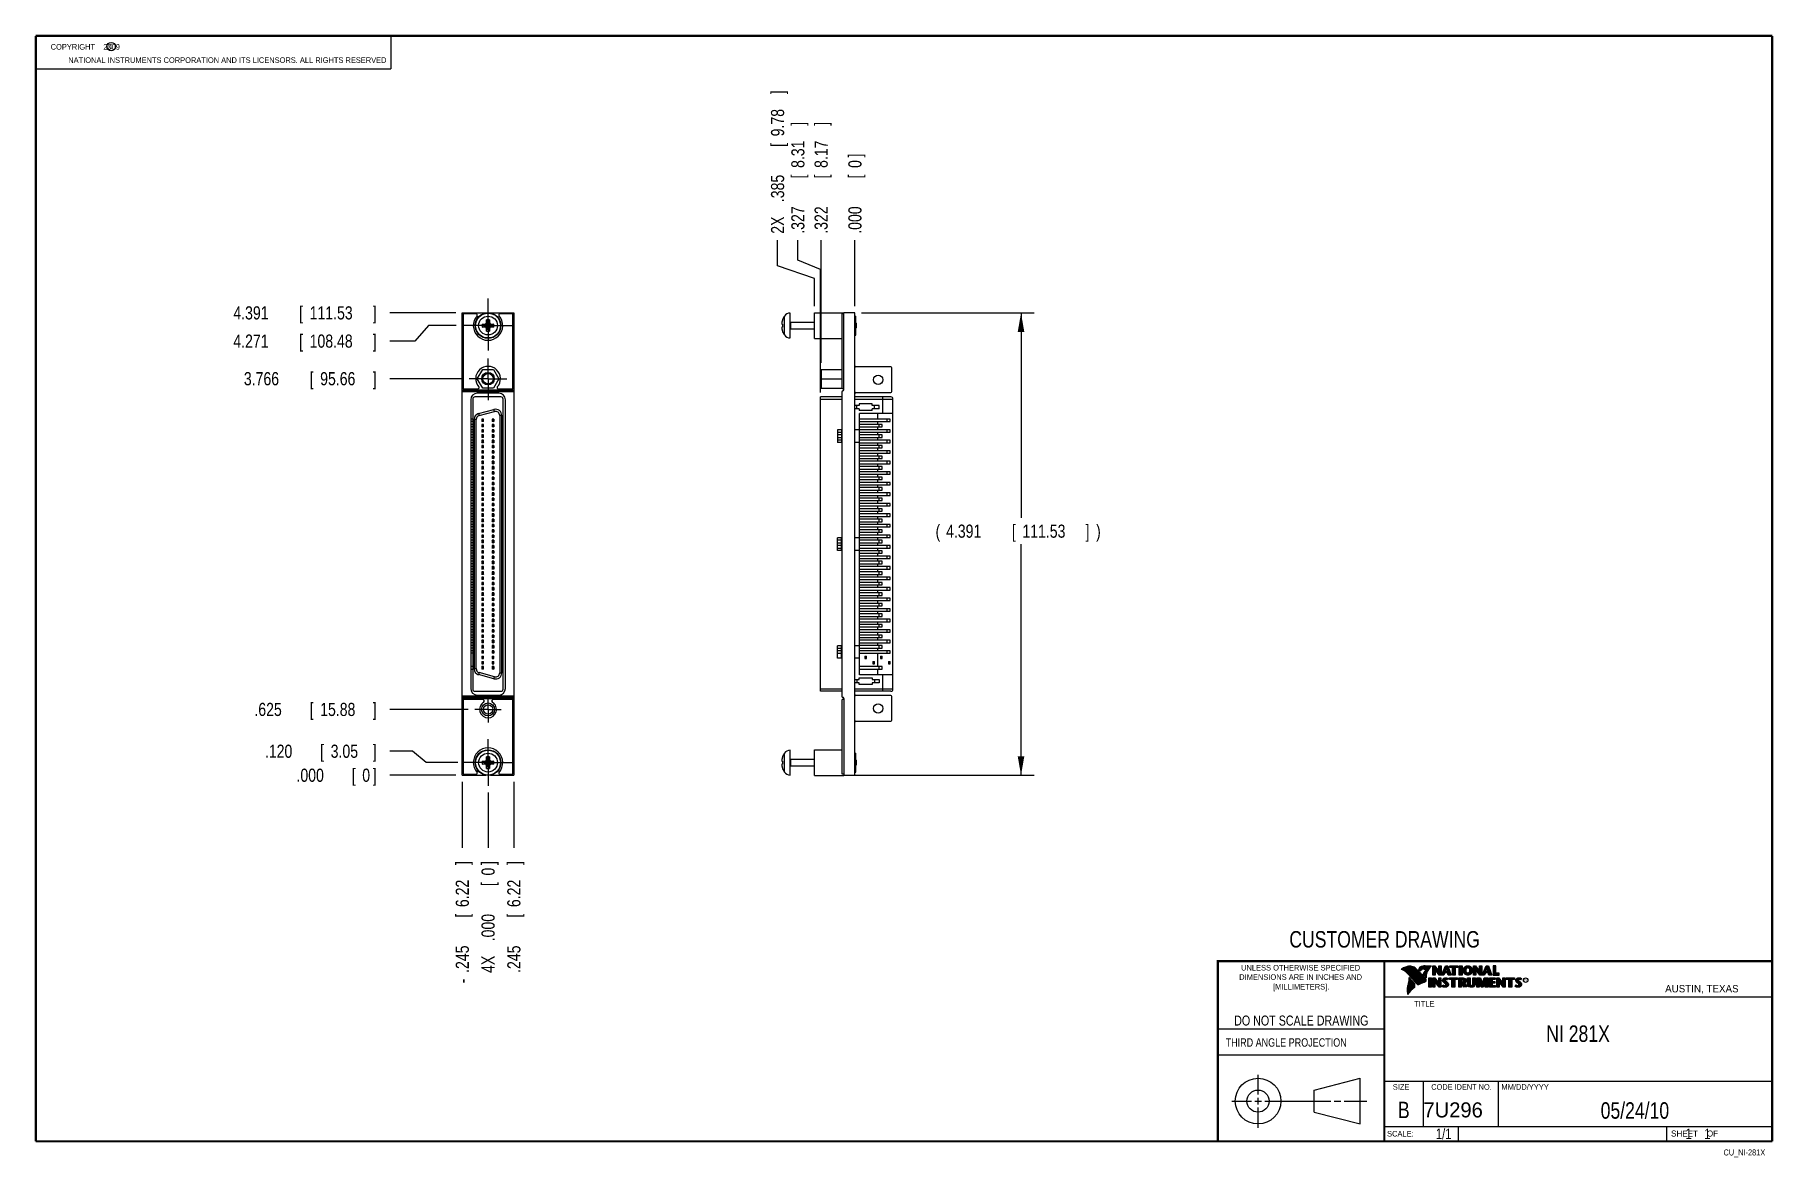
# Model space of a CAD drawing. Header units: inches. Extents: x 0.2 to 16.8, y 0.1 to 10.8.
import ezdxf
from ezdxf.enums import TextEntityAlignment as Align

# ---------------------------------------------------------------- set-up
doc = ezdxf.new("R2010")
doc.units = ezdxf.units.IN
doc.header["$LTSCALE"] = 0.935
doc.header["$MEASUREMENT"] = 0
doc.linetypes.add('CENTER', pattern=[0.6, 0.375, -0.075, 0.075, -0.075])
doc.layers.get('0').update_dxf_attribs({"linetype": 'CONTINUOUS'})
doc.layers.add('DEFAULT_1', color=7, linetype='CENTER')
doc.layers.add('DIMENSIONS', color=7, linetype='CONTINUOUS')
doc.styles.get("Standard").update_dxf_attribs({"font": 'txt', "width": 0.8})
doc.dimstyles.new('DIMSTYLE_1', dxfattribs={"dimtxt": 0.125, "dimasz": 0.18, "dimexe": 0.18, "dimexo": 0.0625, "dimgap": 0.09, "dimtad": 0, "dimtih": 1, "dimtoh": 1, "dimdec": 3, "dimzin": 4, "dimdsep": 46, "dimtxsty": 'STANDARD', "dimblk": '_FILLED', "dimblk1": '_FILLED', "dimblk2": '_FILLED', "dimcen": 0.09, "dimadec": 0, "dimazin": 0, "dimtp": 0.01, "dimtm": 0.01, "dimtfac": 1, "dimtdec": 3, "dimtofl": 0, "dimtmove": 0, "dimatfit": 3, "dimldrblk": '_FILLED', "dimfxl": 1, "dimtolj": 1, "dimtzin": 4, "dimarcsym": 0})
doc.dimstyles.new('DIMSTYLE_2', dxfattribs={"dimtxt": 0.125, "dimasz": 0.18, "dimexe": 0.18, "dimexo": 0.0625, "dimgap": 0.09, "dimtad": 0, "dimtih": 1, "dimtoh": 1, "dimdec": 3, "dimzin": 4, "dimdsep": 46, "dimtxsty": 'STANDARD', "dimblk": '_FILLED', "dimblk1": '_FILLED', "dimblk2": '_FILLED', "dimcen": 0.09, "dimadec": 0, "dimazin": 0, "dimtp": 0.01, "dimtm": 0.01, "dimtfac": 1, "dimtdec": 3, "dimtofl": 0, "dimtmove": 0, "dimatfit": 3, "dimldrblk": '_FILLED', "dimfxl": 1, "dimtolj": 1, "dimtzin": 4, "dimarcsym": 0})

msp = doc.modelspace()

# ---------------------------------------------------------------- texts
at = {"color": 2, "linetype": 'CONTINUOUS', "width": 0.8}
for s, height, p in [('c', 0.053, (0.946, 10.6363)), ('NATIONAL INSTRUMENTS CORPORATION AND ITS LICENSORS. ALL RIGHTS RESERVED', 0.053, (0.5583, 10.5016)), ('THIRD ANGLE PROJECTION', 0.08, (11.5564, 1.1584))]:
    msp.add_text(s, height=height, dxfattribs=at).set_placement(p)
at = {"color": 7, "linetype": 'CONTINUOUS', "width": 0.8}
for s, height, p in [('CUSTOMER DRAWING', 0.15625, (13.0668, 2.1001)), ('DO NOT SCALE DRAWING', 0.095, (12.2754, 1.3592)), ('B', 0.1562, (13.2497, 0.4798))]:
    msp.add_text(s, height=height, dxfattribs=at).set_placement(p, align=Align.CENTER)
at = {"color": 2, "linetype": 'CONTINUOUS'}
for s, p in [('DIMENSIONS ARE IN INCHES AND', (12.2688, 1.7933)), ('UNLESS OTHERWISE SPECIFIED', (12.2688, 1.8819)), ('[MILLIMETERS].', (12.2746, 1.7015))]:
    msp.add_text(s, height=0.053254, dxfattribs=at).set_placement(p, align=Align.CENTER)
for s, height, p in [('R', 0.0217, (14.3971, 1.7782)), ('AUSTIN, TEXAS', 0.069617, (15.7327, 1.6745)), ('TITLE', 0.05325, (13.3474, 1.5397)), ('SIZE', 0.05325, (13.1451, 0.7494)), ('MM/DD/YYYY', 0.05325, (14.1765, 0.7494)), ('SCALE:', 0.05325, (13.0904, 0.3053)), ('SHEET    OF', 0.057262, (15.7892, 0.3052))]:
    msp.add_text(s, height=height, dxfattribs=at).set_placement(p)
at = {"color": 2, "linetype": 'CONTINUOUS', "width": 0.95}
msp.add_text('CODE IDENT NO.', height=0.053254, dxfattribs=at).set_placement((13.7978, 0.7494), align=Align.CENTER)
at = {"color": 7, "linetype": 'CONTINUOUS'}
msp.add_text('7U296', height=0.14316, dxfattribs=at).set_placement((13.4363, 0.4866))
at = {"color": 7, "linetype": 'CONTINUOUS', "width": 0.8}
msp.add_text('1/1', height=0.1, dxfattribs=at).set_placement((13.7025, 0.2805), align=Align.RIGHT)
at = {"color": 2, "linetype": 'CONTINUOUS', "width": 0.8}
msp.add_text('CU_NI-281X', height=0.05726, dxfattribs=at).set_placement((16.6837, 0.1254), align=Align.RIGHT)
at = {"color": 2, "linetype": 'CONTINUOUS', "insert": (0.3125, 10.6805), "char_height": 0.053, "width": 0.8904, "attachment_point": 1}
msp.add_mtext('    COPYRIGHT    2009', dxfattribs=at)
at = {"color": 7, "linetype": 'CONTINUOUS'}
for s, insert, char_height, width, attachment_point in [('NI 281X\\P ', (14.9051, 1.3603), 0.15625, 0.875, 2), ('05/24/10 ', (15.4455, 0.6307), 0.15625, 1.125, 2), ('    1    1', (15.8075, 0.3805), 0.1, 0.8, 1)]:
    msp.add_mtext(s, dxfattribs=dict(at, insert=insert, char_height=char_height, width=width, attachment_point=attachment_point))

# ---------------------------------------------------------------- blocks, each defined once
blk = doc.blocks.new('*D0')
at = {"layer": 'DIMENSIONS', "color": 2, "linetype": 'CONTINUOUS'}
for p, q in [((3.829, 3.965), (3.615, 3.965)), ((3.96, 3.856), (3.829, 3.965)), ((4.259, 3.856), (3.96, 3.856))]:
    blk.add_line(p, q, dxfattribs=at)
at = {"layer": 'DIMENSIONS', "color": 2, "linetype": 'CONTINUOUS', "width": 0.8}
for s, p in [('.120', (2.427, 3.902)), ('[', (2.952, 3.902)), ('3.05', (3.052, 3.902)), (']', (3.452, 3.902))]:
    blk.add_text(s, height=0.125, dxfattribs=at).set_placement(p)
blk = doc.blocks.new('_FILLED')
at = {"color": 0, "linetype": 'BYBLOCK'}
blk.add_solid([(0, 0), (-1, 0.174), (-1, -0.174)], dxfattribs=at)
blk = doc.blocks.new('*D1')
at = {"layer": 'DIMENSIONS', "color": 2, "linetype": 'CONTINUOUS'}
blk.add_line((4.36, 4.361), (3.615, 4.361), dxfattribs=at)
at = {"layer": 'DIMENSIONS', "color": 2, "linetype": 'CONTINUOUS', "width": 0.8}
for s, p in [('.625', (2.327, 4.299)), ('[', (2.852, 4.299)), ('15.88', (2.952, 4.299)), (']', (3.452, 4.299))]:
    blk.add_text(s, height=0.125, dxfattribs=at).set_placement(p)
blk = doc.blocks.new('*D2')
at = {"layer": 'DIMENSIONS', "color": 2, "linetype": 'CONTINUOUS'}
blk.add_line((4.304, 7.502), (3.615, 7.502), dxfattribs=at)
at = {"layer": 'DIMENSIONS', "color": 2, "linetype": 'CONTINUOUS', "width": 0.8}
for s, p in [('3.766', (2.227, 7.44)), ('[', (2.852, 7.44)), ('95.66', (2.952, 7.44)), (']', (3.452, 7.44))]:
    blk.add_text(s, height=0.125, dxfattribs=at).set_placement(p)
blk = doc.blocks.new('*D3')
at = {"layer": 'DIMENSIONS', "color": 2, "linetype": 'CONTINUOUS'}
for p, q in [((3.983, 8.007), (3.852, 7.859)), ((4.245, 8.007), (3.983, 8.007)), ((3.852, 7.859), (3.615, 7.859))]:
    blk.add_line(p, q, dxfattribs=at)
at = {"layer": 'DIMENSIONS', "color": 2, "linetype": 'CONTINUOUS', "width": 0.8}
for s, p in [('4.271', (2.127, 7.797)), ('[', (2.752, 7.797)), ('108.48', (2.852, 7.797)), (']', (3.452, 7.797))]:
    blk.add_text(s, height=0.125, dxfattribs=at).set_placement(p)
blk = doc.blocks.new('*D4')
at = {"layer": 'DIMENSIONS', "color": 2, "linetype": 'CONTINUOUS'}
blk.add_line((4.24, 8.127), (3.615, 8.127), dxfattribs=at)
at = {"layer": 'DIMENSIONS', "color": 2, "linetype": 'CONTINUOUS', "width": 0.8}
for s, p in [('4.391', (2.127, 8.065)), ('[', (2.752, 8.065)), ('111.53', (2.852, 8.065)), (']', (3.452, 8.065))]:
    blk.add_text(s, height=0.125, dxfattribs=at).set_placement(p)
blk = doc.blocks.new('*D5')
at = {"layer": 'DIMENSIONS', "color": 2, "linetype": 'CONTINUOUS'}
blk.add_line((4.24, 3.736), (3.615, 3.736), dxfattribs=at)
at = {"layer": 'DIMENSIONS', "color": 2, "linetype": 'CONTINUOUS', "width": 0.8}
for s, p in [('.000', (2.727, 3.674)), ('[', (3.252, 3.674)), ('0', (3.352, 3.674)), (']', (3.452, 3.674))]:
    blk.add_text(s, height=0.125, dxfattribs=at).set_placement(p)
blk = doc.blocks.new('*D6')
at = {"layer": 'DIMENSIONS', "color": 2, "linetype": 'CONTINUOUS'}
blk.add_line((4.302, 3.674), (4.302, 3.047), dxfattribs=at)
at = {"layer": 'DIMENSIONS', "color": 2, "linetype": 'CONTINUOUS', "width": 0.8}
for s, p in [(']', (4.365, 2.884)), ('6.22', (4.365, 2.484)), ('[', (4.365, 2.384)), ('.245', (4.365, 1.859)), ('-', (4.365, 1.759))]:
    blk.add_text(s, height=0.125, rotation=90, dxfattribs=at).set_placement(p)
blk = doc.blocks.new('*D7')
at = {"layer": 'DIMENSIONS', "color": 2, "linetype": 'CONTINUOUS'}
blk.add_line((4.792, 3.674), (4.792, 3.047), dxfattribs=at)
at = {"layer": 'DIMENSIONS', "color": 2, "linetype": 'CONTINUOUS', "width": 0.8}
for s, p in [(']', (4.855, 2.884)), ('6.22', (4.855, 2.484)), ('[', (4.855, 2.384)), ('.245', (4.855, 1.859))]:
    blk.add_text(s, height=0.125, rotation=90, dxfattribs=at).set_placement(p)
blk = doc.blocks.new('*D8')
at = {"layer": 'DIMENSIONS', "color": 2, "linetype": 'CONTINUOUS'}
blk.add_line((4.547, 3.572), (4.547, 3.047), dxfattribs=at)
at = {"layer": 'DIMENSIONS', "color": 2, "linetype": 'CONTINUOUS', "width": 0.8}
for s, p in [(']', (4.61, 2.884)), ('0', (4.61, 2.784)), ('[', (4.61, 2.684)), ('.000', (4.61, 2.159)), ('4X ', (4.61, 1.859))]:
    blk.add_text(s, height=0.125, rotation=90, dxfattribs=at).set_placement(p)
blk = doc.blocks.new('*D9')
at = {"layer": 'DIMENSIONS', "color": 2, "linetype": 'CONTINUOUS'}
for p, q in [((8.096, 8.127), (9.737, 8.127)), ((9.612, 8.127), (9.612, 6.18)), ((9.612, 3.736), (9.612, 5.93)), ((7.991, 3.736), (9.737, 3.736))]:
    blk.add_line(p, q, dxfattribs=at)
at = {"layer": 'DIMENSIONS', "color": 2, "linetype": 'CONTINUOUS', "xscale": 0.18, "yscale": 0.18, "zscale": 0.18}
for p, rotation in [((9.612, 8.127), 90), ((9.612, 3.736), 270)]:
    blk.add_blockref('_FILLED', p, dxfattribs=dict(at, rotation=rotation))
at = {"layer": 'DIMENSIONS', "color": 2, "linetype": 'CONTINUOUS', "width": 0.8}
for s, p in [('(', (8.8, 5.992)), ('4.391', (8.9, 5.992)), ('[', (9.525, 5.992)), ('111.53', (9.625, 5.992)), (']', (10.225, 5.992)), (')', (10.325, 5.992))]:
    blk.add_text(s, height=0.125, dxfattribs=at).set_placement(p)
blk = doc.blocks.new('*D10')
at = {"layer": 'DIMENSIONS', "color": 2, "linetype": 'CONTINUOUS'}
for p, q in [((7.491, 8.628), (7.491, 8.817)), ((7.706, 8.539), (7.491, 8.628)), ((7.706, 7.372), (7.706, 8.539))]:
    blk.add_line(p, q, dxfattribs=at)
at = {"layer": 'DIMENSIONS', "color": 2, "linetype": 'CONTINUOUS', "width": 0.8}
for s, p in [(']', (7.554, 9.904)), ('8.31', (7.554, 9.504)), ('[', (7.554, 9.404)), ('.327', (7.554, 8.879))]:
    blk.add_text(s, height=0.125, rotation=90, dxfattribs=at).set_placement(p)
blk = doc.blocks.new('*D11')
at = {"layer": 'DIMENSIONS', "color": 2, "linetype": 'CONTINUOUS'}
for p, q in [((7.298, 8.574), (7.298, 8.817)), ((7.649, 8.453), (7.298, 8.574)), ((7.649, 8.192), (7.649, 8.453))]:
    blk.add_line(p, q, dxfattribs=at)
at = {"layer": 'DIMENSIONS', "color": 2, "linetype": 'CONTINUOUS', "width": 0.8}
for s, p in [(']', (7.361, 10.204)), ('9.78', (7.361, 9.804)), ('[', (7.361, 9.704)), ('.385', (7.361, 9.179)), ('2X ', (7.361, 8.879))]:
    blk.add_text(s, height=0.125, rotation=90, dxfattribs=at).set_placement(p)
blk = doc.blocks.new('*D12')
at = {"layer": 'DIMENSIONS', "color": 2, "linetype": 'CONTINUOUS'}
blk.add_line((7.712, 7.653), (7.712, 8.817), dxfattribs=at)
at = {"layer": 'DIMENSIONS', "color": 2, "linetype": 'CONTINUOUS', "width": 0.8}
for s, p in [(']', (7.775, 9.904)), ('8.17', (7.775, 9.504)), ('[', (7.775, 9.404)), ('.322', (7.775, 8.879))]:
    blk.add_text(s, height=0.125, rotation=90, dxfattribs=at).set_placement(p)
blk = doc.blocks.new('*D13')
at = {"layer": 'DIMENSIONS', "color": 2, "linetype": 'CONTINUOUS'}
blk.add_line((8.034, 8.19), (8.034, 8.817), dxfattribs=at)
at = {"layer": 'DIMENSIONS', "color": 2, "linetype": 'CONTINUOUS', "width": 0.8}
for s, p in [(']', (8.096, 9.604)), ('[', (8.096, 9.404)), ('0', (8.096, 9.504)), ('.000', (8.096, 8.879))]:
    blk.add_text(s, height=0.125, rotation=90, dxfattribs=at).set_placement(p)

# ---------------------------------------------------------------- dimensions: what is measured, and where the dimension line sits
at = {"layer": 'DIMENSIONS', "color": 2, "linetype": 'CONTINUOUS'}
for feature_location, offset, dtype, origin, text, picture, middle in [((7.648577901, 8.1917155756), (-0.3502555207, 0.625), 0, (8.033577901, 8.1272155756), '2X <>', '*D11', (7.2983223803, 9.5917155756)), ((4.3024, 3.6737), (0, -0.627), 1, (4.5474, 3.6347), '-<>', '*D6', (4.3024, 2.3717)), ((4.5474040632, 3.5721965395), (0, -0.5254809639), 1, (4.5474040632, 3.6346965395), '4X <>', '*D8', (4.5474040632, 2.4217155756))]:
    dim = msp.add_ordinate_dim(feature_location=feature_location, offset=offset, dtype=dtype, origin=origin, text=text, dimstyle='DIMSTYLE_1', dxfattribs=at)
    dim.commit()
    dim.dimension.update_dxf_attribs({"geometry": picture, "text_midpoint": middle})
for feature_location, offset, dtype, origin, picture, middle in [((7.70644, 7.37167), (-0.21498, 1.44505), 0, (8.03358, 8.12722), '*D10', (7.49147, 9.44172)), ((7.712, 7.6533), (0, 1.1634), 1, (8.0336, 8.1272), '*D12', (7.712, 9.4417)), ((8.033577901, 8.1897155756), (0, 0.627), 1, (8.033577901, 8.1272155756), '*D13', (8.033577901, 9.2917155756)), ((4.2399, 8.1272), (-0.625, 0), 0, (4.3024, 3.7362), '*D4', (2.8399, 8.1272)), ((4.2452, 8.0072), (-0.6303, -0.148), 0, (4.3024, 3.7362), '*D3', (2.8399, 7.8593)), ((4.3039, 7.5022), (-0.689, 0), 0, (4.3024, 3.7362), '*D2', (2.8899, 7.5022)), ((4.3598, 4.3612), (-0.7449, 0), 0, (4.3024, 3.7362), '*D1', (2.9399, 4.3612)), ((4.2585, 3.8562), (-0.6436, 0.1083), 0, (4.3024, 3.7362), '*D0', (2.9899, 3.9645)), ((4.2399040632, 3.7362155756), (-0.625, 0), 0, (4.3024040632, 3.7362155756), '*D5', (3.1399040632, 3.7362155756)), ((4.7924, 3.6737), (0, -0.627), 1, (4.5474, 3.6347), '*D7', (4.7924, 2.4217))]:
    dim = msp.add_ordinate_dim(feature_location=feature_location, offset=offset, dtype=dtype, origin=origin, dimstyle='DIMSTYLE_1', dxfattribs=at)
    dim.commit()
    dim.dimension.update_dxf_attribs({"geometry": picture, "text_midpoint": middle})
dim = msp.add_linear_dim(base=(9.6121, 3.7362), p1=(8.0961, 8.1272), p2=(7.9911, 3.7362), angle=270, text='(<>)', dimstyle='DIMSTYLE_2', dxfattribs=at)
dim.commit()
dim.dimension.update_dxf_attribs({"geometry": '*D9', "text_midpoint": (9.6121, 6.0547), "dimtype": 160})

# ---------------------------------------------------------------- linework, layer by layer
at = {"color": 2, "linetype": 'CONTINUOUS'}
for p, q in [((0.25, 10.7586), (3.625, 10.7586)), ((0.25, 10.7586), (0.25, 10.4456)), ((3.625, 10.7586), (3.625, 10.4456)), ((0.25, 10.4456), (3.625, 10.4456)), ((13.0652, 1.9695), (16.745, 1.9695)), ((13.0652, 1.9695), (13.0652, 0.2605)), ((13.2311, 1.8934), (13.2311, 1.8949)), ((13.2347, 1.8921), (13.2347, 1.8972)), ((13.2382, 1.8907), (13.2382, 1.8994)), ((13.2418, 1.8892), (13.2418, 1.9015)), ((13.2453, 1.8876), (13.2453, 1.9035)), ((13.2489, 1.8858), (13.2489, 1.9054)), ((13.2524, 1.8839), (13.2524, 1.9069)), ((13.256, 1.8818), (13.256, 1.9084)), ((13.2596, 1.8796), (13.2596, 1.9098)), ((13.2631, 1.8772), (13.2631, 1.9111)), ((13.2667, 1.8747), (13.2667, 1.9124)), ((13.2702, 1.872), (13.2702, 1.9135)), ((13.2738, 1.869), (13.2738, 1.9146)), ((13.2773, 1.8658), (13.2773, 1.9155)), ((13.2809, 1.8624), (13.2809, 1.9164)), ((13.2844, 1.8587), (13.2844, 1.9173)), ((13.288, 1.8549), (13.288, 1.9181)), ((13.2915, 1.851), (13.2915, 1.9188)), ((13.2951, 1.8471), (13.2951, 1.9194)), ((13.2987, 1.8431), (13.2987, 1.9198)), ((13.3022, 1.8391), (13.3022, 1.92)), ((13.3058, 1.8351), (13.3058, 1.9201)), ((13.3093, 1.8311), (13.3093, 1.9201)), ((13.3129, 1.827), (13.3129, 1.9199)), ((13.3164, 1.8229), (13.3164, 1.9196)), ((13.32, 1.8188), (13.32, 1.9192)), ((13.3235, 1.8146), (13.3235, 1.9186)), ((13.3271, 1.8104), (13.3271, 1.9179)), ((13.3306, 1.8062), (13.3306, 1.9172)), ((13.3342, 1.802), (13.3342, 1.9163)), ((13.3378, 1.7978), (13.3378, 1.9151)), ((13.3413, 1.7937), (13.3413, 1.9138)), ((13.3449, 1.7897), (13.3449, 1.9122)), ((13.3484, 1.7856), (13.3484, 1.9103)), ((13.352, 1.7817), (13.352, 1.9081)), ((13.3555, 1.7778), (13.3555, 1.9055)), ((13.3591, 1.7739), (13.3591, 1.9026)), ((13.3626, 1.7701), (13.3626, 1.8991)), ((13.3662, 1.7663), (13.3662, 1.8952)), ((13.3697, 1.7625), (13.3697, 1.8915)), ((13.3733, 1.7588), (13.3733, 1.8878)), ((13.3769, 1.7556), (13.3769, 1.8841)), ((13.3804, 1.7529), (13.3804, 1.8803)), ((13.384, 1.7512), (13.384, 1.8766)), ((13.3875, 1.7509), (13.3875, 1.8728)), ((13.4022, 1.878), (13.3901, 1.8922)), ((13.3911, 1.7518), (13.3911, 1.8691)), ((13.4029, 1.881), (13.3927, 1.893)), ((13.3946, 1.8908), (13.3946, 1.8999)), ((13.3946, 1.7533), (13.3946, 1.8653)), ((13.3982, 1.8866), (13.3982, 1.9062)), ((13.3982, 1.7548), (13.3982, 1.8615)), ((13.4017, 1.8824), (13.4017, 1.9101)), ((13.4017, 1.7563), (13.4017, 1.8574)), ((13.4053, 1.8823), (13.4053, 1.9129)), ((13.4053, 1.7578), (13.4053, 1.8531)), ((13.4088, 1.8844), (13.4088, 1.915)), ((13.4088, 1.7593), (13.4088, 1.8488)), ((13.4124, 1.887), (13.4124, 1.9167)), ((13.4124, 1.7609), (13.4124, 1.8445)), ((13.4159, 1.89), (13.4159, 1.9182)), ((13.4159, 1.7625), (13.4159, 1.8402)), ((13.4195, 1.8937), (13.4195, 1.9193)), ((13.4195, 1.7641), (13.4195, 1.8359)), ((13.4231, 1.8964), (13.4231, 1.9203)), ((13.4231, 1.7657), (13.4231, 1.8316)), ((13.4266, 1.8982), (13.4266, 1.9209)), ((13.4266, 1.7674), (13.4266, 1.8273)), ((13.4302, 1.8995), (13.4302, 1.9214)), ((13.4302, 1.7691), (13.4302, 1.823)), ((13.4414, 1.8328), (13.4319, 1.8437)), ((13.4337, 1.8997), (13.4337, 1.922)), ((13.4337, 1.7708), (13.4337, 1.8187)), ((13.4433, 1.8344), (13.4349, 1.844)), ((13.4373, 1.8991), (13.4373, 1.9224)), ((13.4373, 1.8413), (13.4373, 1.8491)), ((13.4408, 1.898), (13.4408, 1.9228)), ((13.4408, 1.8372), (13.4408, 1.8572)), ((13.4444, 1.8972), (13.4444, 1.9231)), ((13.4444, 1.8331), (13.4444, 1.8665)), ((13.4479, 1.8969), (13.4479, 1.9234)), ((13.4479, 1.8288), (13.4479, 1.873)), ((13.4515, 1.8966), (13.4515, 1.9236)), ((13.4515, 1.8247), (13.4515, 1.8764)), ((13.4529, 1.9261), (13.5132, 1.9271)), ((13.453, 1.9236), (13.5067, 1.9245)), ((13.455, 1.8965), (13.455, 1.9237)), ((13.455, 1.8207), (13.455, 1.878)), ((13.4586, 1.8964), (13.4586, 1.9237)), ((13.4586, 1.8303), (13.4586, 1.879)), ((13.4622, 1.8957), (13.4622, 1.9238)), ((13.4622, 1.8535), (13.4622, 1.8795)), ((13.4657, 1.8935), (13.4657, 1.9238)), ((13.4657, 1.8636), (13.4657, 1.8798)), ((13.4693, 1.872), (13.4693, 1.9239)), ((13.4728, 1.8794), (13.4728, 1.9239)), ((13.4764, 1.8859), (13.4764, 1.924)), ((13.4799, 1.8919), (13.4799, 1.924)), ((13.4835, 1.8973), (13.4835, 1.9241)), ((13.487, 1.9023), (13.487, 1.9242)), ((13.4906, 1.9069), (13.4906, 1.9242)), ((13.4941, 1.9112), (13.4941, 1.9243)), ((13.4977, 1.9153), (13.4977, 1.9243)), ((13.5013, 1.9191), (13.5013, 1.9244)), ((13.5261, 1.9263), (13.5451, 1.9263)), ((13.5261, 1.839), (13.5261, 1.9263)), ((13.5466, 1.839), (13.5261, 1.839)), ((13.5286, 1.9237), (13.5439, 1.9237)), ((13.5286, 1.8415), (13.5286, 1.9237)), ((13.5441, 1.8415), (13.5286, 1.8415)), ((13.5332, 1.8415), (13.5332, 1.9237)), ((13.5367, 1.8415), (13.5367, 1.9237)), ((13.5402, 1.8415), (13.5402, 1.9237)), ((13.5441, 1.8976), (13.5437, 1.9237)), ((13.5439, 1.9237), (13.5854, 1.869)), ((13.5873, 1.8415), (13.5441, 1.8976)), ((13.5441, 1.8976), (13.5441, 1.8415)), ((13.5451, 1.9263), (13.5829, 1.8765)), ((13.586, 1.839), (13.5466, 1.8902)), ((13.5466, 1.8902), (13.5466, 1.839)), ((13.5471, 1.8936), (13.5471, 1.9194)), ((13.5506, 1.8891), (13.5506, 1.9149)), ((13.5541, 1.8846), (13.5541, 1.9103)), ((13.5576, 1.8801), (13.5576, 1.9057)), ((13.561, 1.8756), (13.561, 1.9011)), ((13.5645, 1.8711), (13.5645, 1.8965)), ((13.568, 1.8665), (13.568, 1.8919)), ((13.5715, 1.862), (13.5715, 1.8874)), ((13.575, 1.8575), (13.575, 1.8828)), ((13.5784, 1.853), (13.5784, 1.8782)), ((13.5819, 1.8485), (13.5819, 1.8736)), ((13.5829, 1.9263), (13.6036, 1.9263)), ((13.5829, 1.8765), (13.5829, 1.9263)), ((13.5854, 1.9237), (13.6011, 1.9237)), ((13.5854, 1.869), (13.5854, 1.9237)), ((13.5854, 1.844), (13.5854, 1.869)), ((13.6036, 1.839), (13.586, 1.839)), ((13.6011, 1.8415), (13.5873, 1.8415)), ((13.5889, 1.8415), (13.5889, 1.9237)), ((13.5923, 1.8415), (13.5923, 1.9237)), ((13.5958, 1.8415), (13.5958, 1.9237)), ((13.5993, 1.8415), (13.5993, 1.9237)), ((13.6011, 1.9237), (13.6011, 1.8415)), ((13.6036, 1.9263), (13.6036, 1.839)), ((13.6088, 1.839), (13.6444, 1.9262)), ((13.6294, 1.839), (13.6088, 1.839)), ((13.6125, 1.8415), (13.6461, 1.9237)), ((13.6277, 1.8415), (13.6125, 1.8415)), ((13.6167, 1.8415), (13.6167, 1.8516)), ((13.6201, 1.8415), (13.6201, 1.8601)), ((13.6236, 1.8415), (13.6236, 1.8686)), ((13.6271, 1.8415), (13.6271, 1.8771)), ((13.6361, 1.8623), (13.6277, 1.8415)), ((13.6378, 1.8598), (13.6294, 1.839)), ((13.6306, 1.8486), (13.6306, 1.8857)), ((13.634, 1.8573), (13.634, 1.8942)), ((13.6665, 1.8623), (13.6361, 1.8623)), ((13.6375, 1.8623), (13.6375, 1.9027)), ((13.6647, 1.8598), (13.6378, 1.8598)), ((13.6388, 1.8711), (13.65, 1.9073)), ((13.6639, 1.8711), (13.6388, 1.8711)), ((13.641, 1.8781), (13.641, 1.9112)), ((13.641, 1.8623), (13.641, 1.8711)), ((13.6423, 1.8736), (13.6519, 1.9048)), ((13.6606, 1.8736), (13.6423, 1.8736)), ((13.6444, 1.9262), (13.6664, 1.9262)), ((13.6445, 1.8893), (13.6445, 1.9197)), ((13.6445, 1.8623), (13.6445, 1.8711)), ((13.6461, 1.9237), (13.6647, 1.9237)), ((13.6479, 1.9006), (13.6479, 1.9237)), ((13.6479, 1.8623), (13.6479, 1.8711)), ((13.65, 1.9073), (13.6541, 1.9073)), ((13.6514, 1.9073), (13.6514, 1.9237)), ((13.6514, 1.8623), (13.6514, 1.8711)), ((13.6519, 1.9048), (13.6521, 1.9048)), ((13.6521, 1.9048), (13.6606, 1.8736)), ((13.6541, 1.9073), (13.6639, 1.8711)), ((13.6549, 1.9043), (13.6549, 1.9237)), ((13.6549, 1.8623), (13.6549, 1.8711)), ((13.6584, 1.8915), (13.6584, 1.9237)), ((13.6584, 1.8623), (13.6584, 1.8711)), ((13.6618, 1.8787), (13.6618, 1.9237)), ((13.6618, 1.8623), (13.6618, 1.8711)), ((13.6647, 1.9237), (13.6959, 1.8415)), ((13.6717, 1.839), (13.6647, 1.8598)), ((13.6653, 1.8623), (13.6653, 1.922)), ((13.6664, 1.9262), (13.6995, 1.839)), ((13.6735, 1.8415), (13.6665, 1.8623)), ((13.6688, 1.8555), (13.6688, 1.9128)), ((13.6995, 1.839), (13.6717, 1.839)), ((13.6723, 1.8452), (13.6723, 1.9037)), ((13.6959, 1.8415), (13.6735, 1.8415)), ((13.6757, 1.8415), (13.6757, 1.8945)), ((13.6792, 1.8415), (13.6792, 1.8854)), ((13.6827, 1.8415), (13.6827, 1.8762)), ((13.6862, 1.8415), (13.6862, 1.8671)), ((13.6866, 1.9262), (13.7634, 1.9262)), ((13.6866, 1.9099), (13.6866, 1.9262)), ((13.7118, 1.9099), (13.6866, 1.9099)), ((13.6891, 1.9237), (13.7609, 1.9237)), ((13.6891, 1.9125), (13.6891, 1.9237)), ((13.7143, 1.9125), (13.6891, 1.9125)), ((13.6896, 1.8415), (13.6896, 1.8579)), ((13.6931, 1.9125), (13.6931, 1.9237)), ((13.6931, 1.8415), (13.6931, 1.8488)), ((13.6966, 1.9125), (13.6966, 1.9237)), ((13.7001, 1.9125), (13.7001, 1.9237)), ((13.7035, 1.9125), (13.7035, 1.9237)), ((13.707, 1.9125), (13.707, 1.9237)), ((13.7105, 1.9125), (13.7105, 1.9237)), ((13.7118, 1.839), (13.7118, 1.9099)), ((13.7382, 1.839), (13.7118, 1.839)), ((13.7143, 1.9125), (13.714, 1.9237)), ((13.7143, 1.8415), (13.7143, 1.9125)), ((13.7357, 1.8415), (13.7143, 1.8415)), ((13.7174, 1.8415), (13.7174, 1.9237)), ((13.7209, 1.8415), (13.7209, 1.9237)), ((13.7244, 1.8415), (13.7244, 1.9237)), ((13.7279, 1.8415), (13.7279, 1.9237)), ((13.7313, 1.8415), (13.7313, 1.9237)), ((13.7357, 1.9125), (13.7348, 1.9237)), ((13.7609, 1.9125), (13.7357, 1.9125)), ((13.7357, 1.9125), (13.7357, 1.8415)), ((13.7634, 1.9099), (13.7382, 1.9099)), ((13.7382, 1.9099), (13.7382, 1.839)), ((13.7383, 1.9125), (13.7383, 1.9237)), ((13.7418, 1.9125), (13.7418, 1.9237)), ((13.7452, 1.9125), (13.7452, 1.9237)), ((13.7487, 1.9125), (13.7487, 1.9237)), ((13.7522, 1.9125), (13.7522, 1.9237)), ((13.7557, 1.9125), (13.7557, 1.9237)), ((13.7591, 1.9125), (13.7591, 1.9237)), ((13.7609, 1.9237), (13.7609, 1.9125)), ((13.7634, 1.9262), (13.7634, 1.9099)), ((13.7768, 1.9262), (13.8031, 1.9262)), ((13.7768, 1.839), (13.7768, 1.9262)), ((13.8031, 1.839), (13.7768, 1.839)), ((13.7794, 1.9237), (13.8006, 1.9237)), ((13.7794, 1.8415), (13.7794, 1.9237)), ((13.8006, 1.8415), (13.7794, 1.8415)), ((13.7835, 1.8415), (13.7835, 1.9237)), ((13.787, 1.8415), (13.787, 1.9237)), ((13.7904, 1.8415), (13.7904, 1.9237)), ((13.7939, 1.8415), (13.7939, 1.9237)), ((13.7974, 1.8415), (13.7974, 1.9237)), ((13.8006, 1.9237), (13.8006, 1.8415)), ((13.8031, 1.9262), (13.8031, 1.839)), ((13.8154, 1.8853), (13.8155, 1.8871)), ((13.8154, 1.8834), (13.8154, 1.8853)), ((13.8154, 1.8816), (13.8154, 1.8834)), ((13.8155, 1.8797), (13.8154, 1.8816)), ((13.8155, 1.8871), (13.8157, 1.8889)), ((13.8157, 1.8779), (13.8155, 1.8797)), ((13.8157, 1.8889), (13.8159, 1.8907)), ((13.8159, 1.876), (13.8157, 1.8779)), ((13.8159, 1.8907), (13.8161, 1.8924)), ((13.8162, 1.8742), (13.8159, 1.876)), ((13.8161, 1.8924), (13.8165, 1.8941)), ((13.8166, 1.8724), (13.8162, 1.8742)), ((13.8165, 1.8941), (13.8169, 1.8958)), ((13.817, 1.8706), (13.8166, 1.8724)), ((13.8169, 1.8958), (13.8174, 1.8975)), ((13.8174, 1.8689), (13.817, 1.8706)), ((13.8174, 1.8975), (13.8179, 1.8991)), ((13.8179, 1.8672), (13.8174, 1.8689)), ((13.8179, 1.8991), (13.8185, 1.9006)), ((13.8179, 1.8852), (13.818, 1.8869)), ((13.8179, 1.8834), (13.8179, 1.8852)), ((13.818, 1.8817), (13.8179, 1.8834)), ((13.8185, 1.8655), (13.8179, 1.8672)), ((13.818, 1.8869), (13.8182, 1.8886)), ((13.8181, 1.8799), (13.818, 1.8817)), ((13.8182, 1.8781), (13.8181, 1.8799)), ((13.8182, 1.8886), (13.8184, 1.8903)), ((13.8184, 1.8764), (13.8182, 1.8781)), ((13.8184, 1.8903), (13.8186, 1.892)), ((13.8187, 1.8746), (13.8184, 1.8764)), ((13.8185, 1.9006), (13.8191, 1.9021)), ((13.8191, 1.8639), (13.8185, 1.8655)), ((13.8186, 1.892), (13.819, 1.8936)), ((13.8191, 1.8729), (13.8187, 1.8746)), ((13.819, 1.8936), (13.8193, 1.8952)), ((13.8191, 1.9021), (13.8198, 1.9036)), ((13.8194, 1.8712), (13.8191, 1.8729)), ((13.8198, 1.8623), (13.8191, 1.8639)), ((13.8193, 1.8952), (13.8198, 1.8967)), ((13.8199, 1.8696), (13.8194, 1.8712)), ((13.8198, 1.9036), (13.8206, 1.9051)), ((13.8198, 1.8967), (13.8203, 1.8982)), ((13.8205, 1.8607), (13.8198, 1.8623)), ((13.8204, 1.8679), (13.8199, 1.8696)), ((13.8203, 1.8982), (13.8208, 1.8997)), ((13.8209, 1.8664), (13.8204, 1.8679)), ((13.8213, 1.8592), (13.8205, 1.8607)), ((13.8206, 1.9051), (13.8214, 1.9065)), ((13.8208, 1.8997), (13.8214, 1.9011)), ((13.8209, 1.8664), (13.8208, 1.8997)), ((13.8215, 1.8648), (13.8209, 1.8664)), ((13.8221, 1.8578), (13.8213, 1.8592)), ((13.8214, 1.9065), (13.8223, 1.9079)), ((13.8214, 1.9011), (13.8221, 1.9025)), ((13.8221, 1.8633), (13.8215, 1.8648)), ((13.8221, 1.9025), (13.8228, 1.9038)), ((13.8228, 1.8619), (13.8221, 1.8633)), ((13.823, 1.8563), (13.8221, 1.8578)), ((13.8223, 1.9079), (13.8232, 1.9092)), ((13.8228, 1.9038), (13.8236, 1.9052)), ((13.8235, 1.8604), (13.8228, 1.8619)), ((13.8239, 1.855), (13.823, 1.8563)), ((13.8232, 1.9092), (13.8243, 1.9106)), ((13.8243, 1.8591), (13.8235, 1.8604)), ((13.8236, 1.9052), (13.8244, 1.9065)), ((13.8249, 1.8536), (13.8239, 1.855)), ((13.8243, 1.9106), (13.8253, 1.9119)), ((13.8243, 1.8591), (13.8244, 1.9065)), ((13.8251, 1.8577), (13.8243, 1.8591)), ((13.8244, 1.9065), (13.8253, 1.9077)), ((13.826, 1.8523), (13.8249, 1.8536)), ((13.826, 1.8564), (13.8251, 1.8577)), ((13.8253, 1.9119), (13.8265, 1.9132)), ((13.8253, 1.9077), (13.8262, 1.909)), ((13.8269, 1.8552), (13.826, 1.8564)), ((13.8271, 1.8511), (13.826, 1.8523)), ((13.8262, 1.909), (13.8273, 1.9102)), ((13.8265, 1.9132), (13.8276, 1.9144)), ((13.8279, 1.854), (13.8269, 1.8552)), ((13.8282, 1.8499), (13.8271, 1.8511)), ((13.8273, 1.9102), (13.8283, 1.9114)), ((13.8276, 1.9144), (13.8288, 1.9156)), ((13.8279, 1.854), (13.8283, 1.9114)), ((13.8289, 1.8528), (13.8279, 1.854)), ((13.8294, 1.8487), (13.8282, 1.8499)), ((13.8283, 1.9114), (13.8294, 1.9126)), ((13.8288, 1.9156), (13.8301, 1.9167)), ((13.83, 1.8517), (13.8289, 1.8528)), ((13.8294, 1.9126), (13.8306, 1.9137)), ((13.8306, 1.8476), (13.8294, 1.8487)), ((13.8311, 1.8506), (13.83, 1.8517)), ((13.8301, 1.9167), (13.8314, 1.9178)), ((13.8306, 1.9137), (13.8318, 1.9148)), ((13.8319, 1.8466), (13.8306, 1.8476)), ((13.8311, 1.8506), (13.8318, 1.9148)), ((13.8323, 1.8496), (13.8311, 1.8506)), ((13.8314, 1.9178), (13.8327, 1.9188)), ((13.8318, 1.9148), (13.833, 1.9158)), ((13.8332, 1.8456), (13.8319, 1.8466)), ((13.8335, 1.8486), (13.8323, 1.8496)), ((13.8327, 1.9188), (13.834, 1.9198)), ((13.833, 1.9158), (13.8342, 1.9168)), ((13.8346, 1.8447), (13.8332, 1.8456)), ((13.8347, 1.8477), (13.8335, 1.8486)), ((13.834, 1.9198), (13.8354, 1.9207)), ((13.8342, 1.9168), (13.8355, 1.9177)), ((13.836, 1.8438), (13.8346, 1.8447)), ((13.8347, 1.8477), (13.8355, 1.9177)), ((13.836, 1.8468), (13.8347, 1.8477)), ((13.8354, 1.9207), (13.8368, 1.9215)), ((13.8355, 1.9177), (13.8368, 1.9185)), ((13.8373, 1.846), (13.836, 1.8468)), ((13.8374, 1.843), (13.836, 1.8438)), ((13.8368, 1.9215), (13.8382, 1.9223)), ((13.8368, 1.9185), (13.8381, 1.9193)), ((13.8386, 1.8452), (13.8373, 1.846)), ((13.839, 1.8423), (13.8374, 1.843)), ((13.8381, 1.9193), (13.8394, 1.92)), ((13.8386, 1.8452), (13.8381, 1.9193)), ((13.8382, 1.9223), (13.8397, 1.923)), ((13.84, 1.8445), (13.8386, 1.8452)), ((13.8405, 1.8416), (13.839, 1.8423)), ((13.8394, 1.92), (13.8408, 1.9207)), ((13.8397, 1.923), (13.8412, 1.9237)), ((13.8397, 1.8857), (13.8398, 1.8868)), ((13.8397, 1.8845), (13.8397, 1.8857)), ((13.8397, 1.8833), (13.8397, 1.8845)), ((13.8397, 1.8821), (13.8397, 1.8833)), ((13.8397, 1.8809), (13.8397, 1.8821)), ((13.8398, 1.8796), (13.8397, 1.8809)), ((13.8398, 1.8868), (13.8399, 1.888)), ((13.8399, 1.8784), (13.8398, 1.8796)), ((13.8399, 1.888), (13.84, 1.8891)), ((13.84, 1.8773), (13.8399, 1.8784)), ((13.84, 1.8891), (13.8401, 1.8902)), ((13.8401, 1.8761), (13.84, 1.8773)), ((13.8415, 1.8439), (13.84, 1.8445)), ((13.8401, 1.8902), (13.8402, 1.8913)), ((13.8402, 1.8749), (13.8401, 1.8761)), ((13.8402, 1.8913), (13.8403, 1.8924)), ((13.8404, 1.8738), (13.8402, 1.8749)), ((13.8403, 1.8924), (13.8405, 1.8934)), ((13.8405, 1.8727), (13.8404, 1.8738)), ((13.8405, 1.8934), (13.8407, 1.8944)), ((13.8407, 1.8716), (13.8405, 1.8727)), ((13.8421, 1.8409), (13.8405, 1.8416)), ((13.8407, 1.8944), (13.8409, 1.8954)), ((13.841, 1.8706), (13.8407, 1.8716)), ((13.8408, 1.9207), (13.8422, 1.9213)), ((13.8409, 1.8954), (13.8411, 1.8963)), ((13.8412, 1.8696), (13.841, 1.8706)), ((13.8411, 1.8963), (13.8414, 1.8972)), ((13.8412, 1.9237), (13.8427, 1.9243)), ((13.8414, 1.8686), (13.8412, 1.8696)), ((13.8414, 1.8972), (13.8416, 1.8981)), ((13.8417, 1.8677), (13.8414, 1.8686)), ((13.8415, 1.8439), (13.8417, 1.8678)), ((13.843, 1.8433), (13.8415, 1.8439)), ((13.8416, 1.8981), (13.8419, 1.899)), ((13.842, 1.8667), (13.8417, 1.8677)), ((13.8419, 1.899), (13.8422, 1.8999)), ((13.842, 1.8991), (13.8422, 1.9213)), ((13.8423, 1.8658), (13.842, 1.8667)), ((13.8438, 1.8404), (13.8421, 1.8409)), ((13.8422, 1.9213), (13.8436, 1.9219)), ((13.8422, 1.8999), (13.8426, 1.9007)), ((13.8422, 1.8844), (13.8423, 1.8856)), ((13.8422, 1.8833), (13.8422, 1.8844)), ((13.8422, 1.8821), (13.8422, 1.8833)), ((13.8423, 1.8809), (13.8422, 1.8821)), ((13.8423, 1.8867), (13.8424, 1.8878)), ((13.8423, 1.8856), (13.8423, 1.8867)), ((13.8423, 1.8798), (13.8423, 1.8809)), ((13.8424, 1.8786), (13.8423, 1.8798)), ((13.8427, 1.865), (13.8423, 1.8658)), ((13.8424, 1.8878), (13.8425, 1.8889)), ((13.8425, 1.8775), (13.8424, 1.8786)), ((13.8425, 1.8889), (13.8426, 1.89)), ((13.8426, 1.8764), (13.8425, 1.8775)), ((13.8426, 1.9007), (13.843, 1.9016)), ((13.8426, 1.89), (13.8427, 1.891)), ((13.8427, 1.8753), (13.8426, 1.8764)), ((13.8427, 1.9243), (13.8443, 1.9248)), ((13.8427, 1.891), (13.8428, 1.892)), ((13.8429, 1.8742), (13.8427, 1.8753)), ((13.8431, 1.8641), (13.8427, 1.865)), ((13.8428, 1.892), (13.843, 1.893)), ((13.843, 1.8731), (13.8429, 1.8742)), ((13.843, 1.9016), (13.8434, 1.9024)), ((13.843, 1.893), (13.8432, 1.8939)), ((13.8432, 1.8721), (13.843, 1.8731)), ((13.8445, 1.8428), (13.843, 1.8433)), ((13.8434, 1.8633), (13.8431, 1.8641)), ((13.8432, 1.8939), (13.8434, 1.8948)), ((13.8434, 1.8712), (13.8432, 1.8721)), ((13.8434, 1.9024), (13.8438, 1.9032)), ((13.8434, 1.8948), (13.8436, 1.8957)), ((13.8436, 1.8702), (13.8434, 1.8712)), ((13.8439, 1.8625), (13.8434, 1.8633)), ((13.8436, 1.9219), (13.8451, 1.9224)), ((13.8436, 1.8957), (13.8438, 1.8965)), ((13.8439, 1.8693), (13.8436, 1.8702)), ((13.8438, 1.9032), (13.8443, 1.904)), ((13.8438, 1.8965), (13.844, 1.8974)), ((13.8455, 1.8399), (13.8438, 1.8404)), ((13.8441, 1.8684), (13.8439, 1.8693)), ((13.8443, 1.8617), (13.8439, 1.8625)), ((13.844, 1.8974), (13.8443, 1.8982)), ((13.8444, 1.8676), (13.8441, 1.8684)), ((13.8443, 1.9248), (13.8459, 1.9253)), ((13.8443, 1.904), (13.8447, 1.9047)), ((13.8443, 1.8982), (13.8446, 1.899)), ((13.8448, 1.8609), (13.8443, 1.8617)), ((13.8447, 1.8667), (13.8444, 1.8676)), ((13.8462, 1.8423), (13.8445, 1.8428)), ((13.8446, 1.899), (13.8449, 1.8997)), ((13.8447, 1.9047), (13.8453, 1.9055)), ((13.845, 1.8659), (13.8447, 1.8667)), ((13.8453, 1.8602), (13.8448, 1.8609)), ((13.8449, 1.8997), (13.8453, 1.9005)), ((13.8454, 1.8651), (13.845, 1.8659)), ((13.8451, 1.9224), (13.8466, 1.9229)), ((13.8453, 1.9055), (13.8451, 1.9224)), ((13.8453, 1.9055), (13.8458, 1.9062)), ((13.8453, 1.9005), (13.8456, 1.9012)), ((13.8458, 1.8595), (13.8453, 1.8602)), ((13.8457, 1.8644), (13.8454, 1.8651)), ((13.8473, 1.8395), (13.8455, 1.8399)), ((13.8456, 1.9012), (13.846, 1.902)), ((13.8461, 1.8637), (13.8457, 1.8644)), ((13.8458, 1.9062), (13.8464, 1.9068)), ((13.8464, 1.8588), (13.8458, 1.8595)), ((13.846, 1.8424), (13.8458, 1.8595)), ((13.8459, 1.9253), (13.8476, 1.9257)), ((13.846, 1.902), (13.8464, 1.9027)), ((13.8465, 1.863), (13.8461, 1.8637)), ((13.8478, 1.8419), (13.8462, 1.8423)), ((13.8464, 1.9068), (13.847, 1.9074)), ((13.8464, 1.9027), (13.8468, 1.9033)), ((13.847, 1.8581), (13.8464, 1.8588)), ((13.8469, 1.8623), (13.8465, 1.863)), ((13.8466, 1.9229), (13.8481, 1.9233)), ((13.8468, 1.9033), (13.8473, 1.9039)), ((13.8473, 1.8617), (13.8469, 1.8623)), ((13.847, 1.9074), (13.8477, 1.908)), ((13.8477, 1.8575), (13.847, 1.8581)), ((13.8473, 1.9039), (13.8478, 1.9045)), ((13.8478, 1.8611), (13.8473, 1.8617)), ((13.8491, 1.8391), (13.8473, 1.8395)), ((13.8476, 1.9257), (13.8492, 1.9261)), ((13.8477, 1.908), (13.8483, 1.9086)), ((13.8483, 1.857), (13.8477, 1.8575)), ((13.8478, 1.9045), (13.8482, 1.9051)), ((13.8483, 1.8605), (13.8478, 1.8611)), ((13.8495, 1.8416), (13.8478, 1.8419)), ((13.8481, 1.9233), (13.8497, 1.9236)), ((13.8482, 1.9051), (13.8488, 1.9056)), ((13.8483, 1.9086), (13.849, 1.9091)), ((13.8488, 1.8599), (13.8483, 1.8605)), ((13.849, 1.8564), (13.8483, 1.857)), ((13.8488, 1.9056), (13.8493, 1.9061)), ((13.8494, 1.8594), (13.8488, 1.8599)), ((13.849, 1.9091), (13.8497, 1.9095)), ((13.8498, 1.8559), (13.849, 1.8564)), ((13.8509, 1.8388), (13.8491, 1.8391)), ((13.8492, 1.9261), (13.8509, 1.9264)), ((13.8493, 1.9061), (13.8498, 1.9065)), ((13.8499, 1.8589), (13.8494, 1.8594)), ((13.8495, 1.9094), (13.8495, 1.9236)), ((13.8495, 1.8416), (13.8495, 1.8561)), ((13.8513, 1.8413), (13.8495, 1.8416)), ((13.8497, 1.9236), (13.8513, 1.9239)), ((13.8497, 1.9095), (13.8505, 1.9099)), ((13.8498, 1.9065), (13.8504, 1.9069)), ((13.8505, 1.8555), (13.8498, 1.8559)), ((13.8505, 1.8585), (13.8499, 1.8589)), ((13.8504, 1.9069), (13.851, 1.9073)), ((13.8505, 1.9099), (13.8512, 1.9103)), ((13.8511, 1.8581), (13.8505, 1.8585)), ((13.8513, 1.8551), (13.8505, 1.8555)), ((13.8509, 1.9264), (13.8527, 1.9266)), ((13.8528, 1.8386), (13.8509, 1.8388)), ((13.851, 1.9073), (13.8516, 1.9077)), ((13.8518, 1.8577), (13.8511, 1.8581)), ((13.8512, 1.9103), (13.852, 1.9106)), ((13.8513, 1.9239), (13.853, 1.9241)), ((13.8521, 1.8547), (13.8513, 1.8551)), ((13.853, 1.8411), (13.8513, 1.8413)), ((13.8516, 1.9077), (13.8523, 1.908)), ((13.8524, 1.8574), (13.8518, 1.8577)), ((13.852, 1.9106), (13.8528, 1.9109)), ((13.853, 1.8544), (13.8521, 1.8547)), ((13.8523, 1.908), (13.8529, 1.9083)), ((13.8531, 1.8571), (13.8524, 1.8574)), ((13.8527, 1.9266), (13.8544, 1.9268)), ((13.8528, 1.9109), (13.8536, 1.9111)), ((13.8547, 1.8384), (13.8528, 1.8386)), ((13.8529, 1.9083), (13.8536, 1.9085)), ((13.853, 1.9241), (13.8546, 1.9243)), ((13.853, 1.9109), (13.853, 1.9241)), ((13.8538, 1.8542), (13.853, 1.8544)), ((13.853, 1.8411), (13.853, 1.8544)), ((13.8548, 1.841), (13.853, 1.8411)), ((13.8538, 1.8568), (13.8531, 1.8571)), ((13.8536, 1.9111), (13.8545, 1.9113)), ((13.8536, 1.9085), (13.8543, 1.9087)), ((13.8545, 1.8566), (13.8538, 1.8568)), ((13.8547, 1.854), (13.8538, 1.8542)), ((13.8543, 1.9087), (13.855, 1.9089)), ((13.8544, 1.9268), (13.8561, 1.9269)), ((13.8545, 1.9113), (13.8553, 1.9115)), ((13.8552, 1.8564), (13.8545, 1.8566)), ((13.8546, 1.9243), (13.8563, 1.9244)), ((13.8556, 1.8538), (13.8547, 1.854)), ((13.8565, 1.8384), (13.8547, 1.8384)), ((13.8566, 1.8409), (13.8548, 1.841)), ((13.855, 1.9089), (13.8557, 1.909)), ((13.8559, 1.8563), (13.8552, 1.8564)), ((13.8553, 1.9115), (13.8562, 1.9116)), ((13.8565, 1.8537), (13.8556, 1.8538)), ((13.8557, 1.909), (13.8565, 1.9091)), ((13.8567, 1.8562), (13.8559, 1.8563)), ((13.8561, 1.9269), (13.8579, 1.927)), ((13.8562, 1.9116), (13.8571, 1.9117)), ((13.8563, 1.9244), (13.8579, 1.9245)), ((13.8565, 1.9116), (13.8565, 1.9244)), ((13.8565, 1.9091), (13.8572, 1.9092)), ((13.8574, 1.8537), (13.8565, 1.8537)), ((13.8565, 1.8409), (13.8565, 1.8537)), ((13.8584, 1.8383), (13.8565, 1.8384)), ((13.8584, 1.8408), (13.8566, 1.8409)), ((13.8574, 1.8562), (13.8567, 1.8562)), ((13.8571, 1.9117), (13.858, 1.9117)), ((13.8572, 1.9092), (13.858, 1.9092)), ((13.8582, 1.8562), (13.8574, 1.8562)), ((13.8583, 1.8537), (13.8574, 1.8537)), ((13.8579, 1.927), (13.8596, 1.927)), ((13.8579, 1.9245), (13.8596, 1.9244)), ((13.858, 1.9117), (13.8589, 1.9117)), ((13.858, 1.9092), (13.8587, 1.9091)), ((13.8589, 1.8563), (13.8582, 1.8562)), ((13.8592, 1.8537), (13.8583, 1.8537)), ((13.8601, 1.8409), (13.8584, 1.8408)), ((13.8602, 1.8384), (13.8584, 1.8383)), ((13.8587, 1.9091), (13.8595, 1.9091)), ((13.8589, 1.9117), (13.8598, 1.9116)), ((13.8597, 1.8564), (13.8589, 1.8563)), ((13.8601, 1.8539), (13.8592, 1.8537)), ((13.8595, 1.9091), (13.8602, 1.909)), ((13.8596, 1.927), (13.8614, 1.9269)), ((13.8596, 1.9244), (13.8612, 1.9243)), ((13.8605, 1.8565), (13.8597, 1.8564)), ((13.8598, 1.9116), (13.8607, 1.9114)), ((13.8599, 1.8409), (13.8601, 1.8539)), ((13.861, 1.854), (13.8601, 1.8539)), ((13.8618, 1.841), (13.8601, 1.8409)), ((13.8602, 1.909), (13.861, 1.9088)), ((13.862, 1.8384), (13.8602, 1.8384)), ((13.8612, 1.8567), (13.8605, 1.8565)), ((13.8607, 1.9114), (13.8616, 1.9113)), ((13.861, 1.9114), (13.8612, 1.9243)), ((13.861, 1.9088), (13.8617, 1.9086)), ((13.8619, 1.8542), (13.861, 1.854)), ((13.8612, 1.9243), (13.8628, 1.9242)), ((13.862, 1.8569), (13.8612, 1.8567)), ((13.8614, 1.9269), (13.8631, 1.9267)), ((13.8616, 1.9113), (13.8624, 1.911)), ((13.8617, 1.9086), (13.8624, 1.9084)), ((13.8635, 1.8411), (13.8618, 1.841)), ((13.8627, 1.8545), (13.8619, 1.8542)), ((13.8627, 1.8571), (13.862, 1.8569)), ((13.8638, 1.8386), (13.862, 1.8384)), ((13.8624, 1.911), (13.8632, 1.9108)), ((13.8624, 1.9084), (13.8631, 1.9081)), ((13.8634, 1.8574), (13.8627, 1.8571)), ((13.8636, 1.8547), (13.8627, 1.8545)), ((13.8628, 1.9242), (13.8644, 1.924)), ((13.8631, 1.9267), (13.8648, 1.9265)), ((13.8631, 1.9081), (13.8638, 1.9079)), ((13.8632, 1.9108), (13.864, 1.9105)), ((13.8641, 1.8577), (13.8634, 1.8574)), ((13.8634, 1.8411), (13.8636, 1.8547)), ((13.8652, 1.8413), (13.8635, 1.8411)), ((13.8644, 1.8551), (13.8636, 1.8547)), ((13.8638, 1.9079), (13.8645, 1.9076)), ((13.8656, 1.8388), (13.8638, 1.8386)), ((13.864, 1.9105), (13.8648, 1.9102)), ((13.8647, 1.858), (13.8641, 1.8577)), ((13.8643, 1.9104), (13.8644, 1.924)), ((13.8644, 1.924), (13.8661, 1.9237)), ((13.8652, 1.8554), (13.8644, 1.8551)), ((13.8645, 1.9076), (13.8651, 1.9072)), ((13.8653, 1.8584), (13.8647, 1.858)), ((13.8648, 1.9265), (13.8665, 1.9262)), ((13.8648, 1.9102), (13.8656, 1.9098)), ((13.8651, 1.9072), (13.8657, 1.9069)), ((13.8659, 1.8558), (13.8652, 1.8554)), ((13.8668, 1.8416), (13.8652, 1.8413)), ((13.8659, 1.8588), (13.8653, 1.8584)), ((13.8656, 1.9098), (13.8663, 1.9094)), ((13.8673, 1.8391), (13.8656, 1.8388)), ((13.8657, 1.9069), (13.8662, 1.9065)), ((13.8665, 1.8592), (13.8659, 1.8588)), ((13.8667, 1.8562), (13.8659, 1.8558)), ((13.8661, 1.9237), (13.8676, 1.9233)), ((13.8662, 1.9065), (13.8668, 1.9061)), ((13.8663, 1.9094), (13.867, 1.909)), ((13.8665, 1.9262), (13.8682, 1.9258)), ((13.867, 1.8596), (13.8665, 1.8592)), ((13.8674, 1.8567), (13.8667, 1.8562)), ((13.8668, 1.9061), (13.8673, 1.9056)), ((13.8685, 1.842), (13.8668, 1.8416)), ((13.8669, 1.8416), (13.867, 1.8565)), ((13.867, 1.909), (13.8677, 1.9085)), ((13.8675, 1.8601), (13.867, 1.8596)), ((13.8673, 1.9056), (13.8677, 1.9052)), ((13.869, 1.8395), (13.8673, 1.8391)), ((13.8681, 1.8572), (13.8674, 1.8567)), ((13.8675, 1.9087), (13.8676, 1.9233)), ((13.868, 1.8606), (13.8675, 1.8601)), ((13.8676, 1.9233), (13.8692, 1.9229)), ((13.8677, 1.9085), (13.8683, 1.908)), ((13.8677, 1.9052), (13.8682, 1.9047)), ((13.8684, 1.8612), (13.868, 1.8606)), ((13.8687, 1.8577), (13.8681, 1.8572)), ((13.8682, 1.9258), (13.8699, 1.9254)), ((13.8682, 1.9047), (13.8686, 1.9042)), ((13.8683, 1.908), (13.869, 1.9075)), ((13.8688, 1.8618), (13.8684, 1.8612)), ((13.8701, 1.8424), (13.8685, 1.842)), ((13.8686, 1.9042), (13.869, 1.9037)), ((13.8693, 1.8583), (13.8687, 1.8577)), ((13.8693, 1.8624), (13.8688, 1.8618)), ((13.869, 1.9075), (13.8695, 1.907)), ((13.869, 1.9037), (13.8694, 1.9031)), ((13.8707, 1.8399), (13.869, 1.8395)), ((13.8692, 1.9229), (13.8708, 1.9225)), ((13.8696, 1.8631), (13.8693, 1.8624)), ((13.8699, 1.859), (13.8693, 1.8583)), ((13.8694, 1.9031), (13.8698, 1.9025)), ((13.8695, 1.907), (13.8701, 1.9064)), ((13.87, 1.8638), (13.8696, 1.8631)), ((13.8698, 1.9025), (13.8701, 1.9019)), ((13.8699, 1.9254), (13.8715, 1.9249)), ((13.8704, 1.8596), (13.8699, 1.859)), ((13.8704, 1.8645), (13.87, 1.8638)), ((13.8701, 1.9064), (13.8706, 1.9058)), ((13.8701, 1.9019), (13.8704, 1.9012)), ((13.8716, 1.8428), (13.8701, 1.8424)), ((13.8704, 1.9012), (13.8708, 1.9005)), ((13.8707, 1.8653), (13.8704, 1.8645)), ((13.8709, 1.8603), (13.8704, 1.8596)), ((13.8706, 1.9058), (13.8711, 1.9052)), ((13.871, 1.8661), (13.8707, 1.8653)), ((13.8724, 1.8404), (13.8707, 1.8399)), ((13.8708, 1.9225), (13.8723, 1.922)), ((13.871, 1.9053), (13.8708, 1.9225)), ((13.8708, 1.9005), (13.8711, 1.8998)), ((13.8714, 1.8611), (13.8709, 1.8603)), ((13.8713, 1.8669), (13.871, 1.8661)), ((13.8711, 1.9052), (13.8715, 1.9045)), ((13.8711, 1.8998), (13.8714, 1.899)), ((13.8716, 1.8677), (13.8713, 1.8669)), ((13.8714, 1.899), (13.8717, 1.8981)), ((13.8719, 1.8618), (13.8714, 1.8611)), ((13.8716, 1.8428), (13.8714, 1.8611)), ((13.8715, 1.9249), (13.8732, 1.9243)), ((13.8715, 1.9045), (13.872, 1.9038)), ((13.8719, 1.8686), (13.8716, 1.8677)), ((13.8732, 1.8434), (13.8716, 1.8428)), ((13.8717, 1.8981), (13.8719, 1.8972)), ((13.8719, 1.8972), (13.8722, 1.8963)), ((13.8722, 1.8695), (13.8719, 1.8686)), ((13.8723, 1.8626), (13.8719, 1.8618)), ((13.872, 1.9038), (13.8724, 1.9031)), ((13.8722, 1.8963), (13.8724, 1.8954)), ((13.8724, 1.8704), (13.8722, 1.8695)), ((13.8723, 1.922), (13.8738, 1.9214)), ((13.8727, 1.8634), (13.8723, 1.8626)), ((13.8724, 1.9031), (13.8727, 1.9023)), ((13.8724, 1.8954), (13.8727, 1.8944)), ((13.8727, 1.8713), (13.8724, 1.8704)), ((13.8741, 1.841), (13.8724, 1.8404)), ((13.8727, 1.9023), (13.8731, 1.9015)), ((13.8727, 1.8944), (13.8729, 1.8933)), ((13.8729, 1.8723), (13.8727, 1.8713)), ((13.873, 1.8643), (13.8727, 1.8634)), ((13.8729, 1.8933), (13.8731, 1.8923)), ((13.8731, 1.8733), (13.8729, 1.8723)), ((13.8734, 1.8651), (13.873, 1.8643)), ((13.8731, 1.9015), (13.8734, 1.9007)), ((13.8731, 1.8923), (13.8732, 1.8912)), ((13.8732, 1.8743), (13.8731, 1.8733)), ((13.8732, 1.9243), (13.8748, 1.9237)), ((13.8732, 1.8912), (13.8734, 1.8901)), ((13.8734, 1.8753), (13.8732, 1.8743)), ((13.8747, 1.844), (13.8732, 1.8434)), ((13.8734, 1.9007), (13.8737, 1.8998)), ((13.8734, 1.8901), (13.8735, 1.889)), ((13.8735, 1.8764), (13.8734, 1.8753)), ((13.8737, 1.866), (13.8734, 1.8651)), ((13.8735, 1.889), (13.8736, 1.8878)), ((13.8736, 1.8775), (13.8735, 1.8764)), ((13.8736, 1.8878), (13.8737, 1.8867)), ((13.8737, 1.8786), (13.8736, 1.8775)), ((13.8737, 1.8998), (13.8741, 1.8989)), ((13.8737, 1.8867), (13.8737, 1.8855)), ((13.8737, 1.8855), (13.8738, 1.8844)), ((13.8738, 1.8798), (13.8737, 1.8786)), ((13.874, 1.8669), (13.8737, 1.866)), ((13.8738, 1.9214), (13.8753, 1.9207)), ((13.8741, 1.8988), (13.8738, 1.9214)), ((13.8738, 1.8844), (13.8738, 1.8832)), ((13.8738, 1.8832), (13.8738, 1.8821)), ((13.8738, 1.8821), (13.8738, 1.8809)), ((13.8738, 1.8809), (13.8738, 1.8798)), ((13.8743, 1.8678), (13.874, 1.8669)), ((13.8741, 1.8989), (13.8744, 1.898)), ((13.8757, 1.8417), (13.8741, 1.841)), ((13.8746, 1.8688), (13.8743, 1.8678)), ((13.8744, 1.898), (13.8746, 1.897)), ((13.8747, 1.844), (13.8744, 1.8681)), ((13.8746, 1.897), (13.8749, 1.896)), ((13.8749, 1.8697), (13.8746, 1.8688)), ((13.8762, 1.8447), (13.8747, 1.844)), ((13.8748, 1.9237), (13.8763, 1.923)), ((13.8749, 1.896), (13.8751, 1.8949)), ((13.8751, 1.8707), (13.8749, 1.8697)), ((13.8751, 1.8949), (13.8754, 1.8938)), ((13.8754, 1.8718), (13.8751, 1.8707)), ((13.8753, 1.9207), (13.8767, 1.92)), ((13.8754, 1.8938), (13.8756, 1.8927)), ((13.8756, 1.8728), (13.8754, 1.8718)), ((13.8756, 1.8927), (13.8757, 1.8916)), ((13.8757, 1.8739), (13.8756, 1.8728)), ((13.8757, 1.8916), (13.8759, 1.8904)), ((13.8759, 1.875), (13.8757, 1.8739)), ((13.8773, 1.8424), (13.8757, 1.8417)), ((13.8759, 1.8904), (13.876, 1.8892)), ((13.876, 1.8762), (13.8759, 1.875)), ((13.876, 1.8892), (13.8761, 1.888)), ((13.8761, 1.8773), (13.876, 1.8762)), ((13.8761, 1.888), (13.8762, 1.8869)), ((13.8762, 1.8785), (13.8761, 1.8773)), ((13.8762, 1.8869), (13.8763, 1.8857)), ((13.8763, 1.8797), (13.8762, 1.8785)), ((13.8776, 1.8454), (13.8762, 1.8447)), ((13.8763, 1.923), (13.8778, 1.9223)), ((13.8763, 1.8857), (13.8763, 1.8844)), ((13.8763, 1.8844), (13.8763, 1.8832)), ((13.8763, 1.8832), (13.8763, 1.882)), ((13.8763, 1.882), (13.8763, 1.8808)), ((13.8763, 1.8808), (13.8763, 1.8797)), ((13.8767, 1.92), (13.8781, 1.9193)), ((13.8788, 1.8432), (13.8773, 1.8424)), ((13.8776, 1.8454), (13.8781, 1.9193)), ((13.879, 1.8462), (13.8776, 1.8454)), ((13.8778, 1.9223), (13.8793, 1.9215)), ((13.8781, 1.9193), (13.8795, 1.9185)), ((13.8803, 1.844), (13.8788, 1.8432)), ((13.8804, 1.847), (13.879, 1.8462)), ((13.8793, 1.9215), (13.8808, 1.9207)), ((13.8795, 1.9185), (13.8808, 1.9176)), ((13.8818, 1.8449), (13.8803, 1.844)), ((13.8817, 1.8479), (13.8804, 1.847)), ((13.8808, 1.9207), (13.8822, 1.9197)), ((13.8808, 1.9176), (13.8821, 1.9167)), ((13.8817, 1.8479), (13.8821, 1.9167)), ((13.883, 1.8489), (13.8817, 1.8479)), ((13.8832, 1.8459), (13.8818, 1.8449)), ((13.8821, 1.9167), (13.8833, 1.9158)), ((13.8822, 1.9197), (13.8836, 1.9188)), ((13.8842, 1.8499), (13.883, 1.8489)), ((13.8846, 1.8469), (13.8832, 1.8459)), ((13.8833, 1.9158), (13.8845, 1.9148)), ((13.8836, 1.9188), (13.8849, 1.9178)), ((13.8853, 1.8509), (13.8842, 1.8499)), ((13.8845, 1.9148), (13.8857, 1.9137)), ((13.8853, 1.8509), (13.8845, 1.9148)), ((13.8858, 1.848), (13.8846, 1.8469)), ((13.8849, 1.9178), (13.8862, 1.9167)), ((13.8864, 1.852), (13.8853, 1.8509)), ((13.8857, 1.9137), (13.8868, 1.9126)), ((13.8871, 1.8491), (13.8858, 1.848)), ((13.8862, 1.9167), (13.8874, 1.9156)), ((13.8875, 1.8532), (13.8864, 1.852)), ((13.8868, 1.9126), (13.8879, 1.9115)), ((13.8882, 1.8503), (13.8871, 1.8491)), ((13.8874, 1.9156), (13.8886, 1.9144)), ((13.8884, 1.8543), (13.8875, 1.8532)), ((13.8879, 1.9115), (13.8889, 1.9103)), ((13.8894, 1.8515), (13.8882, 1.8503)), ((13.8884, 1.8543), (13.8889, 1.9103)), ((13.8894, 1.8556), (13.8884, 1.8543)), ((13.8886, 1.9144), (13.8897, 1.9132)), ((13.8889, 1.9103), (13.8898, 1.9091)), ((13.8903, 1.8568), (13.8894, 1.8556)), ((13.8904, 1.8528), (13.8894, 1.8515)), ((13.8897, 1.9132), (13.8908, 1.9119)), ((13.8898, 1.9091), (13.8907, 1.9079)), ((13.8912, 1.8581), (13.8903, 1.8568)), ((13.8914, 1.8541), (13.8904, 1.8528)), ((13.8907, 1.9079), (13.8916, 1.9066)), ((13.8908, 1.9119), (13.8918, 1.9106)), ((13.892, 1.8595), (13.8912, 1.8581)), ((13.8924, 1.8554), (13.8914, 1.8541)), ((13.8916, 1.9066), (13.8924, 1.9053)), ((13.8918, 1.9106), (13.8928, 1.9093)), ((13.892, 1.8595), (13.8924, 1.9053)), ((13.8928, 1.8608), (13.892, 1.8595)), ((13.8924, 1.9053), (13.8932, 1.904)), ((13.8933, 1.8568), (13.8924, 1.8554)), ((13.8928, 1.9093), (13.8937, 1.908)), ((13.8935, 1.8622), (13.8928, 1.8608)), ((13.8932, 1.904), (13.8939, 1.9026)), ((13.8942, 1.8582), (13.8933, 1.8568)), ((13.8942, 1.8637), (13.8935, 1.8622)), ((13.8937, 1.908), (13.8946, 1.9066)), ((13.8939, 1.9026), (13.8945, 1.9012)), ((13.8948, 1.8651), (13.8942, 1.8637)), ((13.895, 1.8596), (13.8942, 1.8582)), ((13.8945, 1.9012), (13.8951, 1.8997)), ((13.8946, 1.9066), (13.8954, 1.9051)), ((13.8954, 1.8666), (13.8948, 1.8651)), ((13.8958, 1.8611), (13.895, 1.8596)), ((13.8951, 1.8997), (13.8956, 1.8982)), ((13.8954, 1.9051), (13.8961, 1.9037)), ((13.8959, 1.8681), (13.8954, 1.8666)), ((13.8956, 1.8982), (13.8961, 1.8967)), ((13.8959, 1.8681), (13.8956, 1.8982)), ((13.8965, 1.8626), (13.8958, 1.8611)), ((13.8964, 1.8697), (13.8959, 1.8681)), ((13.8961, 1.9037), (13.8968, 1.9022)), ((13.8961, 1.8967), (13.8966, 1.8951)), ((13.8968, 1.8713), (13.8964, 1.8697)), ((13.8971, 1.8641), (13.8965, 1.8626)), ((13.8966, 1.8951), (13.8969, 1.8934)), ((13.8968, 1.9022), (13.8974, 1.9006)), ((13.8972, 1.8729), (13.8968, 1.8713)), ((13.8969, 1.8934), (13.8973, 1.8918)), ((13.8978, 1.8657), (13.8971, 1.8641)), ((13.8975, 1.8745), (13.8972, 1.8729)), ((13.8973, 1.8918), (13.8976, 1.8901)), ((13.8974, 1.9006), (13.898, 1.899)), ((13.8977, 1.8762), (13.8975, 1.8745)), ((13.8976, 1.8901), (13.8978, 1.8883)), ((13.8979, 1.8779), (13.8977, 1.8762)), ((13.8978, 1.8883), (13.8979, 1.8866)), ((13.8983, 1.8673), (13.8978, 1.8657)), ((13.8979, 1.8866), (13.8981, 1.8848)), ((13.898, 1.8796), (13.8979, 1.8779)), ((13.898, 1.899), (13.8985, 1.8974)), ((13.8981, 1.8813), (13.898, 1.8796)), ((13.8981, 1.8848), (13.8981, 1.8831)), ((13.8981, 1.8831), (13.8981, 1.8813)), ((13.8988, 1.869), (13.8983, 1.8673)), ((13.8985, 1.8974), (13.899, 1.8957)), ((13.8993, 1.8707), (13.8988, 1.869)), ((13.899, 1.8957), (13.8994, 1.894)), ((13.8996, 1.8724), (13.8993, 1.8707)), ((13.8994, 1.894), (13.8998, 1.8922)), ((13.9, 1.8741), (13.8996, 1.8724)), ((13.8998, 1.8922), (13.9001, 1.8904)), ((13.9002, 1.8759), (13.9, 1.8741)), ((13.9001, 1.8904), (13.9003, 1.8886)), ((13.9004, 1.8777), (13.9002, 1.8759)), ((13.9003, 1.8886), (13.9005, 1.8868)), ((13.9006, 1.8795), (13.9004, 1.8777)), ((13.9005, 1.8868), (13.9006, 1.8849)), ((13.9006, 1.8849), (13.9006, 1.8831)), ((13.9006, 1.8831), (13.9006, 1.8813)), ((13.9006, 1.8813), (13.9006, 1.8795)), ((13.9129, 1.9263), (13.932, 1.9263)), ((13.9129, 1.839), (13.9129, 1.9263)), ((13.9334, 1.839), (13.9129, 1.839)), ((13.9154, 1.9237), (13.9307, 1.9237)), ((13.9154, 1.8415), (13.9154, 1.9237)), ((13.9309, 1.8415), (13.9154, 1.8415)), ((13.919, 1.8415), (13.919, 1.9237)), ((13.9234, 1.8415), (13.9234, 1.9237)), ((13.9269, 1.8415), (13.9269, 1.9237)), ((13.9294, 1.9237), (13.9309, 1.8976)), ((13.9307, 1.9237), (13.9722, 1.869)), ((13.9741, 1.8415), (13.9309, 1.8976)), ((13.9309, 1.8976), (13.9309, 1.8415)), ((13.932, 1.9263), (13.9697, 1.8765)), ((13.9329, 1.895), (13.9329, 1.9208)), ((13.9729, 1.839), (13.9334, 1.8902)), ((13.9334, 1.8902), (13.9334, 1.839)), ((13.9364, 1.8905), (13.9364, 1.9162)), ((13.9399, 1.886), (13.9399, 1.9117)), ((13.9433, 1.8815), (13.9433, 1.9071)), ((13.9468, 1.8769), (13.9468, 1.9025)), ((13.9503, 1.8724), (13.9503, 1.8979)), ((13.9538, 1.8679), (13.9538, 1.8933)), ((13.9573, 1.8634), (13.9573, 1.8888)), ((13.9607, 1.8589), (13.9607, 1.8842)), ((13.9642, 1.8544), (13.9642, 1.8796)), ((13.9677, 1.8498), (13.9677, 1.875)), ((13.9697, 1.9263), (13.9904, 1.9263)), ((13.9697, 1.8765), (13.9697, 1.9263)), ((13.9712, 1.8453), (13.9722, 1.869)), ((13.9722, 1.9237), (13.9879, 1.9237)), ((13.9722, 1.869), (13.9722, 1.9237)), ((13.9904, 1.839), (13.9729, 1.839)), ((13.9879, 1.8415), (13.9741, 1.8415)), ((13.9746, 1.8408), (13.9746, 1.9237)), ((13.9781, 1.8415), (13.9781, 1.9237)), ((13.9816, 1.8415), (13.9816, 1.9237)), ((13.9851, 1.8415), (13.9851, 1.9237)), ((13.9879, 1.9237), (13.9879, 1.8415)), ((13.9904, 1.9263), (13.9904, 1.839)), ((13.9956, 1.839), (14.0313, 1.9262)), ((14.0163, 1.839), (13.9956, 1.839)), ((13.9994, 1.8415), (14.033, 1.9237)), ((14.0146, 1.8415), (13.9994, 1.8415)), ((14.0024, 1.8415), (14.0024, 1.849)), ((14.0059, 1.8415), (14.0059, 1.8575)), ((14.0094, 1.8415), (14.0094, 1.866)), ((14.0129, 1.8415), (14.0129, 1.8745)), ((14.0229, 1.8623), (14.0146, 1.8415)), ((14.0163, 1.8459), (14.0163, 1.883)), ((14.0247, 1.8598), (14.0163, 1.839)), ((14.0198, 1.8546), (14.0198, 1.8915)), ((14.0533, 1.8623), (14.0229, 1.8623)), ((14.0233, 1.8623), (14.0233, 1.9)), ((14.0515, 1.8598), (14.0247, 1.8598)), ((14.0257, 1.8711), (14.0369, 1.9073)), ((14.0508, 1.8711), (14.0257, 1.8711)), ((14.0268, 1.8623), (14.0268, 1.9085)), ((14.0291, 1.8736), (14.0388, 1.9048)), ((14.0475, 1.8736), (14.0291, 1.8736)), ((14.0302, 1.8858), (14.0302, 1.917)), ((14.0302, 1.8623), (14.0302, 1.8711)), ((14.0313, 1.9262), (14.0533, 1.9262)), ((14.033, 1.9237), (14.0515, 1.9237)), ((14.0337, 1.897), (14.0337, 1.9237)), ((14.0337, 1.8623), (14.0337, 1.8711)), ((14.0369, 1.9073), (14.0409, 1.9073)), ((14.0372, 1.9073), (14.0372, 1.9237)), ((14.0372, 1.8623), (14.0372, 1.8711)), ((14.0388, 1.9048), (14.039, 1.9048)), ((14.039, 1.9048), (14.0475, 1.8736)), ((14.0407, 1.9073), (14.0407, 1.9237)), ((14.0407, 1.8623), (14.0407, 1.8711)), ((14.0409, 1.9073), (14.0508, 1.8711)), ((14.0441, 1.8956), (14.0441, 1.9237)), ((14.0441, 1.8623), (14.0441, 1.8711)), ((14.0476, 1.8828), (14.0476, 1.9237)), ((14.0476, 1.8623), (14.0476, 1.8711)), ((14.0511, 1.8623), (14.0511, 1.9237)), ((14.0515, 1.9237), (14.0827, 1.8415)), ((14.0585, 1.839), (14.0515, 1.8598)), ((14.0533, 1.9262), (14.0864, 1.839)), ((14.0604, 1.8415), (14.0533, 1.8623)), ((14.0546, 1.8587), (14.0546, 1.9157)), ((14.058, 1.8484), (14.058, 1.9066)), ((14.0864, 1.839), (14.0585, 1.839)), ((14.0827, 1.8415), (14.0604, 1.8415)), ((14.0615, 1.8415), (14.0615, 1.8974)), ((14.065, 1.8415), (14.065, 1.8883)), ((14.0685, 1.8415), (14.0685, 1.8791)), ((14.0719, 1.8415), (14.0719, 1.8699)), ((14.0754, 1.8415), (14.0754, 1.8608)), ((14.0789, 1.8415), (14.0789, 1.8516)), ((14.1236, 1.9262), (14.0973, 1.9262)), ((14.0973, 1.9262), (14.0973, 1.839)), ((14.0973, 1.839), (14.1555, 1.839)), ((14.1211, 1.9237), (14.0998, 1.9237)), ((14.0998, 1.9237), (14.0998, 1.8415)), ((14.0998, 1.8415), (14.153, 1.8415)), ((14.1032, 1.8415), (14.1032, 1.9237)), ((14.1067, 1.8415), (14.1067, 1.9237)), ((14.1102, 1.8415), (14.1102, 1.9237)), ((14.1136, 1.8415), (14.1136, 1.9237)), ((14.1171, 1.8415), (14.1171, 1.9237)), ((14.1206, 1.8415), (14.1206, 1.8527)), ((14.1211, 1.8527), (14.1211, 1.9237)), ((14.153, 1.8527), (14.1211, 1.8527)), ((14.1236, 1.8552), (14.1236, 1.9262)), ((14.1555, 1.8552), (14.1236, 1.8552)), ((14.1241, 1.8415), (14.1241, 1.8527)), ((14.1275, 1.8415), (14.1275, 1.8527)), ((14.131, 1.8415), (14.131, 1.8527)), ((14.1345, 1.8415), (14.1345, 1.8527)), ((14.138, 1.8415), (14.138, 1.8527)), ((14.1414, 1.8415), (14.1414, 1.8527)), ((14.1449, 1.8415), (14.1449, 1.8527)), ((14.1484, 1.8415), (14.1484, 1.8527)), ((14.153, 1.8415), (14.153, 1.8527)), ((14.1555, 1.839), (14.1555, 1.8552)), ((16.745, 1.9695), (16.745, 0.2605)), ((13.288, 1.6603), (13.288, 1.7273)), ((13.2915, 1.6655), (13.2915, 1.7383)), ((13.2951, 1.6705), (13.2951, 1.7497)), ((13.2987, 1.6752), (13.2987, 1.7654)), ((13.3541, 1.7564), (13.301, 1.8168)), ((13.3022, 1.6797), (13.3022, 1.7929)), ((13.3515, 1.7555), (13.3033, 1.8103)), ((13.3058, 1.684), (13.3058, 1.8075)), ((13.3093, 1.6881), (13.3093, 1.8035)), ((13.3129, 1.692), (13.3129, 1.7994)), ((13.3164, 1.6958), (13.3164, 1.7954)), ((13.32, 1.6994), (13.32, 1.7914)), ((13.3235, 1.7028), (13.3235, 1.7873)), ((13.3271, 1.7061), (13.3271, 1.7833)), ((13.3306, 1.7093), (13.3306, 1.7792)), ((13.3342, 1.7123), (13.3342, 1.7752)), ((13.3378, 1.7152), (13.3378, 1.7712)), ((13.3413, 1.718), (13.3413, 1.7671)), ((13.3449, 1.7208), (13.3449, 1.7631)), ((13.3484, 1.7234), (13.3484, 1.759)), ((13.351, 1.7252), (13.3515, 1.7555)), ((13.3534, 1.7238), (13.3541, 1.7564)), ((13.4373, 1.7725), (13.4373, 1.8144)), ((13.4408, 1.7743), (13.4408, 1.8101)), ((13.4444, 1.7761), (13.4444, 1.8058)), ((13.4479, 1.7779), (13.4479, 1.8015)), ((13.4515, 1.7798), (13.4515, 1.7972)), ((13.455, 1.7817), (13.455, 1.7929)), ((13.4609, 1.8106), (13.4586, 1.8131)), ((13.4586, 1.7837), (13.4586, 1.7886)), ((13.4865, 1.8113), (13.5128, 1.8113)), ((13.4865, 1.724), (13.4865, 1.8113)), ((13.5128, 1.724), (13.4865, 1.724)), ((13.489, 1.8087), (13.5103, 1.8087)), ((13.489, 1.7266), (13.489, 1.8087)), ((13.5103, 1.7266), (13.489, 1.7266)), ((13.4914, 1.7266), (13.4914, 1.8087)), ((13.4949, 1.7266), (13.4949, 1.8087)), ((13.4983, 1.7266), (13.4983, 1.8087)), ((13.5018, 1.7266), (13.5018, 1.8087)), ((13.5053, 1.7266), (13.5053, 1.8087)), ((13.5088, 1.7266), (13.5088, 1.8087)), ((13.5103, 1.8087), (13.5103, 1.7266)), ((13.5128, 1.8113), (13.5128, 1.724)), ((13.5241, 1.8113), (13.5432, 1.8113)), ((13.5241, 1.724), (13.5241, 1.8113)), ((13.5446, 1.724), (13.5241, 1.724)), ((13.5266, 1.8088), (13.5419, 1.8088)), ((13.5266, 1.7266), (13.5266, 1.8088)), ((13.5421, 1.7266), (13.5266, 1.7266)), ((13.5296, 1.7266), (13.5296, 1.8088)), ((13.5331, 1.7266), (13.5331, 1.8088)), ((13.5366, 1.7266), (13.5366, 1.8088)), ((13.5401, 1.7266), (13.5401, 1.8088)), ((13.5419, 1.8088), (13.5834, 1.7541)), ((13.5853, 1.7266), (13.5421, 1.7827)), ((13.5421, 1.7827), (13.5421, 1.7266)), ((13.5432, 1.8113), (13.5809, 1.7616)), ((13.5435, 1.7809), (13.5435, 1.8067)), ((13.5841, 1.724), (13.5446, 1.7753)), ((13.5446, 1.7753), (13.5446, 1.724)), ((13.547, 1.7763), (13.547, 1.8021)), ((13.5505, 1.7718), (13.5505, 1.7975)), ((13.554, 1.7673), (13.554, 1.7929)), ((13.5574, 1.7628), (13.5574, 1.7884)), ((13.5609, 1.7583), (13.5609, 1.7838)), ((13.5644, 1.7538), (13.5644, 1.7792)), ((13.5679, 1.7492), (13.5679, 1.7746)), ((13.5713, 1.7447), (13.5713, 1.77)), ((13.5748, 1.7402), (13.5748, 1.7654)), ((13.5783, 1.7357), (13.5783, 1.7609)), ((13.5809, 1.8113), (13.6016, 1.8113)), ((13.5809, 1.7616), (13.5809, 1.8113)), ((13.5818, 1.7312), (13.5818, 1.7563)), ((13.5834, 1.8088), (13.5991, 1.8088)), ((13.5834, 1.7541), (13.5834, 1.8088)), ((13.6016, 1.724), (13.5841, 1.724)), ((13.5852, 1.7266), (13.5852, 1.8088)), ((13.5991, 1.7266), (13.5853, 1.7266)), ((13.5887, 1.7266), (13.5887, 1.8088)), ((13.5922, 1.7266), (13.5922, 1.8088)), ((13.5957, 1.7266), (13.5957, 1.8088)), ((13.5991, 1.8088), (13.5991, 1.7266)), ((13.6016, 1.8113), (13.6016, 1.724)), ((13.614, 1.7304), (13.6218, 1.7448)), ((13.6189, 1.7271), (13.614, 1.7304)), ((13.6173, 1.7312), (13.6226, 1.741)), ((13.6201, 1.7293), (13.6173, 1.7312)), ((13.618, 1.7893), (13.6195, 1.7968)), ((13.6186, 1.7836), (13.618, 1.7893)), ((13.6206, 1.7785), (13.6186, 1.7836)), ((13.6237, 1.7251), (13.6189, 1.7271)), ((13.6195, 1.7968), (13.6242, 1.8037)), ((13.62, 1.7294), (13.62, 1.7362)), ((13.6245, 1.7276), (13.6201, 1.7293)), ((13.6206, 1.7892), (13.6219, 1.7958)), ((13.6211, 1.7842), (13.6206, 1.7892)), ((13.6233, 1.7746), (13.6206, 1.7785)), ((13.6228, 1.7797), (13.6211, 1.7842)), ((13.6218, 1.7448), (13.6251, 1.7424)), ((13.6219, 1.7958), (13.626, 1.8019)), ((13.6226, 1.741), (13.6237, 1.7402)), ((13.6252, 1.7762), (13.6228, 1.7797)), ((13.6285, 1.7694), (13.6233, 1.7746)), ((13.6235, 1.778), (13.6235, 1.7982)), ((13.6235, 1.7278), (13.6237, 1.7402)), ((13.6237, 1.7402), (13.6274, 1.7384)), ((13.6308, 1.7236), (13.6237, 1.7251)), ((13.6242, 1.8037), (13.6303, 1.8082)), ((13.6312, 1.7261), (13.6245, 1.7276)), ((13.6251, 1.7424), (13.6284, 1.7407)), ((13.6302, 1.7712), (13.6252, 1.7762)), ((13.626, 1.8019), (13.6315, 1.806)), ((13.6269, 1.7745), (13.6269, 1.8026)), ((13.6269, 1.727), (13.6269, 1.7386)), ((13.6274, 1.7384), (13.6321, 1.7368)), ((13.6284, 1.7407), (13.6327, 1.7392)), ((13.6405, 1.7593), (13.6285, 1.7694)), ((13.6422, 1.7612), (13.6302, 1.7712)), ((13.6303, 1.8082), (13.639, 1.8116)), ((13.6304, 1.771), (13.6304, 1.8051)), ((13.6304, 1.7263), (13.6304, 1.7374)), ((13.6368, 1.7227), (13.6308, 1.7236)), ((13.637, 1.7253), (13.6312, 1.7261)), ((13.6315, 1.806), (13.6396, 1.8092)), ((13.6321, 1.7368), (13.6366, 1.7362)), ((13.6327, 1.7392), (13.6366, 1.7388)), ((13.6339, 1.7682), (13.6339, 1.8069)), ((13.6339, 1.7257), (13.6339, 1.7366)), ((13.6366, 1.7388), (13.6402, 1.7391)), ((13.6366, 1.7362), (13.6408, 1.7366)), ((13.6411, 1.7226), (13.6368, 1.7227)), ((13.641, 1.7251), (13.637, 1.7253)), ((13.6374, 1.7653), (13.6374, 1.8083)), ((13.6374, 1.7252), (13.6374, 1.7362)), ((13.639, 1.8116), (13.6486, 1.8127)), ((13.6396, 1.8092), (13.6487, 1.8102)), ((13.6402, 1.7391), (13.6429, 1.7401)), ((13.6444, 1.7554), (13.6405, 1.7593)), ((13.6418, 1.7935), (13.6408, 1.8093)), ((13.6408, 1.7623), (13.6415, 1.791)), ((13.6408, 1.7366), (13.6441, 1.7379)), ((13.6408, 1.7251), (13.6408, 1.7366)), ((13.6539, 1.7268), (13.641, 1.7251)), ((13.6548, 1.7244), (13.6411, 1.7226)), ((13.6418, 1.7935), (13.6415, 1.791)), ((13.6415, 1.791), (13.6424, 1.7873)), ((13.6434, 1.796), (13.6418, 1.7935)), ((13.6464, 1.757), (13.6422, 1.7612)), ((13.6424, 1.7873), (13.646, 1.7827)), ((13.6429, 1.7401), (13.6455, 1.7419)), ((13.6458, 1.7978), (13.6434, 1.796)), ((13.6443, 1.7926), (13.6441, 1.7911)), ((13.6441, 1.7911), (13.6447, 1.7884)), ((13.6441, 1.7379), (13.6473, 1.7402)), ((13.6443, 1.7967), (13.6443, 1.8097)), ((13.6453, 1.7943), (13.6443, 1.7926)), ((13.6443, 1.7591), (13.6443, 1.7849)), ((13.6443, 1.7256), (13.6443, 1.738)), ((13.6467, 1.7518), (13.6444, 1.7554)), ((13.6447, 1.7884), (13.6479, 1.7845)), ((13.647, 1.7955), (13.6453, 1.7943)), ((13.6455, 1.7419), (13.647, 1.7443)), ((13.649, 1.7987), (13.6458, 1.7978)), ((13.646, 1.7827), (13.6577, 1.773)), ((13.649, 1.7529), (13.6464, 1.757)), ((13.6477, 1.7481), (13.6467, 1.7518)), ((13.6495, 1.7962), (13.647, 1.7955)), ((13.647, 1.7443), (13.6477, 1.7481)), ((13.6473, 1.7402), (13.6493, 1.7434)), ((13.6478, 1.7983), (13.6478, 1.8101)), ((13.6478, 1.7548), (13.6478, 1.7813)), ((13.6478, 1.726), (13.6478, 1.7405)), ((13.6479, 1.7845), (13.6594, 1.7749)), ((13.6486, 1.8127), (13.6551, 1.8122)), ((13.6487, 1.8102), (13.6547, 1.8097)), ((13.6521, 1.799), (13.649, 1.7987)), ((13.6503, 1.7482), (13.649, 1.7529)), ((13.6493, 1.7434), (13.6503, 1.7482)), ((13.6522, 1.7965), (13.6495, 1.7962)), ((13.6513, 1.7989), (13.6513, 1.81)), ((13.6513, 1.7265), (13.6513, 1.7784)), ((13.6554, 1.7989), (13.6521, 1.799)), ((13.6551, 1.7964), (13.6522, 1.7965)), ((13.6628, 1.7318), (13.6539, 1.7268)), ((13.6547, 1.8097), (13.6614, 1.8083)), ((13.6547, 1.7989), (13.6547, 1.8097)), ((13.6547, 1.7269), (13.6547, 1.7755)), ((13.6644, 1.7298), (13.6548, 1.7244)), ((13.6551, 1.8122), (13.6621, 1.8107)), ((13.6596, 1.7955), (13.6551, 1.7964)), ((13.6602, 1.7979), (13.6554, 1.7989)), ((13.6577, 1.773), (13.6607, 1.77)), ((13.6582, 1.7983), (13.6582, 1.809)), ((13.6582, 1.7292), (13.6582, 1.7725)), ((13.6594, 1.7749), (13.6626, 1.7718)), ((13.662, 1.7947), (13.6596, 1.7955)), ((13.663, 1.797), (13.6602, 1.7979)), ((13.6607, 1.77), (13.6638, 1.7668)), ((13.6614, 1.8083), (13.6655, 1.8069)), ((13.6617, 1.7974), (13.6617, 1.8082)), ((13.6617, 1.7306), (13.6617, 1.769)), ((13.6644, 1.7932), (13.662, 1.7947)), ((13.6621, 1.8107), (13.6665, 1.8093)), ((13.6626, 1.7718), (13.6657, 1.7685)), ((13.6679, 1.7375), (13.6628, 1.7318)), ((13.6633, 1.7968), (13.663, 1.797)), ((13.6678, 1.8058), (13.6633, 1.7968)), ((13.6638, 1.7668), (13.6672, 1.7625)), ((13.6713, 1.807), (13.6644, 1.7932)), ((13.6701, 1.7361), (13.6644, 1.7298)), ((13.6652, 1.8005), (13.6652, 1.807)), ((13.6652, 1.7345), (13.6652, 1.765)), ((13.6655, 1.8069), (13.6678, 1.8058)), ((13.6657, 1.7685), (13.6693, 1.7638)), ((13.6665, 1.8093), (13.6713, 1.807)), ((13.6672, 1.7625), (13.6696, 1.7575)), ((13.6705, 1.7433), (13.6679, 1.7375)), ((13.6686, 1.7383), (13.6686, 1.7595)), ((13.6693, 1.7638), (13.672, 1.7584)), ((13.6696, 1.7575), (13.6709, 1.7536)), ((13.6729, 1.7425), (13.6701, 1.7361)), ((13.6713, 1.7483), (13.6705, 1.7433)), ((13.6709, 1.7536), (13.6713, 1.7483)), ((13.672, 1.7584), (13.6734, 1.7541)), ((13.6738, 1.7482), (13.6729, 1.7425)), ((13.6734, 1.7541), (13.6738, 1.7482)), ((13.6822, 1.8113), (13.759, 1.8113)), ((13.6822, 1.795), (13.6822, 1.8113)), ((13.7074, 1.795), (13.6822, 1.795)), ((13.6847, 1.8087), (13.7565, 1.8087)), ((13.6847, 1.7975), (13.6847, 1.8087)), ((13.7099, 1.7975), (13.6847, 1.7975)), ((13.6895, 1.7975), (13.6895, 1.8087)), ((13.693, 1.7975), (13.693, 1.8087)), ((13.6964, 1.7975), (13.6964, 1.8087)), ((13.6999, 1.7975), (13.6999, 1.8087)), ((13.7034, 1.7975), (13.7034, 1.8087)), ((13.7069, 1.7975), (13.7069, 1.8087)), ((13.7074, 1.724), (13.7074, 1.795)), ((13.7338, 1.724), (13.7074, 1.724)), ((13.7099, 1.7975), (13.7103, 1.8087)), ((13.7099, 1.7266), (13.7099, 1.7975)), ((13.7313, 1.7266), (13.7099, 1.7266)), ((13.7138, 1.7266), (13.7138, 1.8087)), ((13.7173, 1.7266), (13.7173, 1.8087)), ((13.7208, 1.7266), (13.7208, 1.8087)), ((13.7242, 1.7266), (13.7242, 1.8087)), ((13.7277, 1.7266), (13.7277, 1.8087)), ((13.7313, 1.7975), (13.7312, 1.8087)), ((13.7565, 1.7975), (13.7313, 1.7975)), ((13.7313, 1.7975), (13.7313, 1.7266)), ((13.759, 1.795), (13.7338, 1.795)), ((13.7338, 1.795), (13.7338, 1.724)), ((13.7347, 1.7975), (13.7347, 1.8087)), ((13.7382, 1.7975), (13.7382, 1.8087)), ((13.7416, 1.7975), (13.7416, 1.8087)), ((13.7451, 1.7975), (13.7451, 1.8087)), ((13.7486, 1.7975), (13.7486, 1.8087)), ((13.7521, 1.7975), (13.7521, 1.8087)), ((13.7565, 1.8087), (13.7565, 1.7975)), ((13.759, 1.8113), (13.759, 1.795)), ((13.7723, 1.8113), (13.8123, 1.8113)), ((13.7723, 1.724), (13.7723, 1.8113)), ((13.7987, 1.724), (13.7723, 1.724)), ((13.7748, 1.8088), (13.8121, 1.8088)), ((13.7748, 1.7266), (13.7748, 1.8088)), ((13.7961, 1.7266), (13.7748, 1.7266)), ((13.7764, 1.7266), (13.7764, 1.8088)), ((13.7799, 1.7266), (13.7799, 1.8088)), ((13.7833, 1.7266), (13.7833, 1.8088)), ((13.7868, 1.7266), (13.7868, 1.8088)), ((13.7903, 1.7266), (13.7903, 1.8088)), ((13.7938, 1.7266), (13.7938, 1.8088)), ((13.7961, 1.7975), (13.7972, 1.8088)), ((13.8064, 1.7975), (13.7961, 1.7975)), ((13.7961, 1.7266), (13.7961, 1.7975)), ((13.7961, 1.7709), (13.8068, 1.7709)), ((13.8072, 1.7596), (13.7961, 1.7596)), ((13.8064, 1.7949), (13.7987, 1.7949)), ((13.7987, 1.7949), (13.7987, 1.7734)), ((13.7987, 1.7734), (13.8064, 1.7734)), ((13.8055, 1.7571), (13.7987, 1.7571)), ((13.7987, 1.7571), (13.7987, 1.724)), ((13.8007, 1.7975), (13.8007, 1.8088)), ((13.8007, 1.7596), (13.8007, 1.7709)), ((13.8042, 1.7975), (13.8042, 1.8088)), ((13.8042, 1.7596), (13.8042, 1.7709)), ((13.8195, 1.7224), (13.8055, 1.7571)), ((13.8093, 1.7971), (13.8064, 1.7975)), ((13.809, 1.7946), (13.8064, 1.7949)), ((13.8064, 1.7734), (13.8095, 1.7739)), ((13.8068, 1.7709), (13.8108, 1.7717)), ((13.8212, 1.7251), (13.8072, 1.7596)), ((13.8077, 1.7973), (13.8077, 1.8088)), ((13.8077, 1.7584), (13.8077, 1.7709)), ((13.8119, 1.7935), (13.809, 1.7946)), ((13.8128, 1.7958), (13.8093, 1.7971)), ((13.8095, 1.7739), (13.8129, 1.7759)), ((13.8108, 1.7717), (13.8148, 1.7741)), ((13.8111, 1.7965), (13.8111, 1.8088)), ((13.8111, 1.7498), (13.8111, 1.7718)), ((13.8144, 1.7919), (13.8119, 1.7935)), ((13.8121, 1.8088), (13.822, 1.8078)), ((13.8123, 1.8113), (13.8226, 1.8103)), ((13.8164, 1.7936), (13.8128, 1.7958)), ((13.8129, 1.7759), (13.8148, 1.778)), ((13.8161, 1.788), (13.8144, 1.7919)), ((13.8146, 1.7947), (13.8146, 1.8085)), ((13.8146, 1.7412), (13.8146, 1.774)), ((13.8148, 1.778), (13.8161, 1.7809)), ((13.8148, 1.7741), (13.8172, 1.7769)), ((13.8166, 1.7843), (13.8161, 1.788)), ((13.8161, 1.7809), (13.8166, 1.7843)), ((13.8184, 1.789), (13.8164, 1.7936)), ((13.8172, 1.7769), (13.8186, 1.7805)), ((13.8181, 1.7327), (13.8172, 1.7769)), ((13.8184, 1.789), (13.8181, 1.8082)), ((13.8191, 1.7846), (13.8184, 1.789)), ((13.8186, 1.7805), (13.8191, 1.7846)), ((13.8475, 1.7254), (13.8195, 1.7224)), ((13.8436, 1.7275), (13.8212, 1.7251)), ((13.8216, 1.7251), (13.8216, 1.8078)), ((13.822, 1.8078), (13.8301, 1.805)), ((13.8226, 1.8103), (13.8313, 1.8072)), ((13.8311, 1.7675), (13.8249, 1.7637)), ((13.8249, 1.7637), (13.8436, 1.7275)), ((13.825, 1.7255), (13.825, 1.8067)), ((13.8326, 1.7655), (13.8283, 1.7628)), ((13.8283, 1.7628), (13.8475, 1.7254)), ((13.8285, 1.7659), (13.8285, 1.8055)), ((13.8285, 1.7259), (13.8285, 1.7568)), ((13.8301, 1.805), (13.8356, 1.8006)), ((13.8343, 1.7705), (13.8311, 1.7675)), ((13.8313, 1.8072), (13.8375, 1.8024)), ((13.832, 1.7681), (13.832, 1.8035)), ((13.832, 1.7263), (13.832, 1.75)), ((13.836, 1.7686), (13.8326, 1.7655)), ((13.8374, 1.7753), (13.8343, 1.7705)), ((13.8355, 1.7715), (13.8355, 1.8007)), ((13.8355, 1.7267), (13.8355, 1.7433)), ((13.8356, 1.8006), (13.8391, 1.795)), ((13.8373, 1.7699), (13.836, 1.7686)), ((13.8397, 1.7742), (13.8373, 1.7699)), ((13.8397, 1.781), (13.8374, 1.7753)), ((13.8375, 1.8024), (13.8415, 1.7959)), ((13.8389, 1.7791), (13.8389, 1.7952)), ((13.8389, 1.727), (13.8389, 1.7365)), ((13.8391, 1.795), (13.8404, 1.7879)), ((13.8404, 1.7879), (13.8397, 1.781)), ((13.8422, 1.7804), (13.8397, 1.7742)), ((13.8415, 1.7959), (13.843, 1.788)), ((13.843, 1.788), (13.8422, 1.7804)), ((13.8532, 1.8113), (13.8796, 1.8113)), ((13.8532, 1.7572), (13.8532, 1.8113)), ((13.8551, 1.7443), (13.8532, 1.7572)), ((13.8605, 1.7343), (13.8551, 1.7443)), ((13.8558, 1.8088), (13.8771, 1.8088)), ((13.8558, 1.7574), (13.8558, 1.8088)), ((13.8576, 1.7451), (13.8558, 1.7574)), ((13.8625, 1.736), (13.8576, 1.7451)), ((13.8598, 1.741), (13.8598, 1.8088)), ((13.8689, 1.7271), (13.8605, 1.7343)), ((13.8702, 1.7293), (13.8625, 1.736)), ((13.8633, 1.7353), (13.8633, 1.8088)), ((13.8667, 1.7323), (13.8667, 1.8088)), ((13.8792, 1.7237), (13.8689, 1.7271)), ((13.8702, 1.7293), (13.8702, 1.8088)), ((13.8797, 1.7262), (13.8702, 1.7293)), ((13.8737, 1.7282), (13.8737, 1.8088)), ((13.8771, 1.8088), (13.8771, 1.7651)), ((13.8771, 1.7651), (13.8775, 1.756)), ((13.8772, 1.727), (13.8775, 1.756)), ((13.8775, 1.756), (13.8789, 1.7488)), ((13.8789, 1.7488), (13.8824, 1.7427)), ((13.8916, 1.7225), (13.8792, 1.7237)), ((13.8796, 1.8113), (13.8796, 1.7653)), ((13.8796, 1.7653), (13.88, 1.7565)), ((13.8916, 1.7251), (13.8797, 1.7262)), ((13.88, 1.7565), (13.8811, 1.75)), ((13.8806, 1.7258), (13.8806, 1.7457)), ((13.8811, 1.75), (13.884, 1.7447)), ((13.8824, 1.7427), (13.8873, 1.7391)), ((13.884, 1.7447), (13.8878, 1.7416)), ((13.8841, 1.7257), (13.8841, 1.7414)), ((13.8873, 1.7391), (13.8937, 1.7382)), ((13.8876, 1.7254), (13.8876, 1.7389)), ((13.8878, 1.7416), (13.8931, 1.7406)), ((13.8911, 1.725), (13.8911, 1.7386)), ((13.9034, 1.7265), (13.8916, 1.7251)), ((13.904, 1.724), (13.8916, 1.7225)), ((13.8931, 1.7406), (13.8977, 1.7418)), ((13.8937, 1.7382), (13.8992, 1.7398)), ((13.8945, 1.7254), (13.8945, 1.7381)), ((13.8977, 1.7418), (13.9017, 1.7448)), ((13.898, 1.7259), (13.898, 1.7388)), ((13.8992, 1.7398), (13.904, 1.7437)), ((13.9015, 1.7263), (13.9015, 1.7416)), ((13.9017, 1.7448), (13.9044, 1.7502)), ((13.9126, 1.7301), (13.9034, 1.7265)), ((13.904, 1.7437), (13.9068, 1.7496)), ((13.9139, 1.7279), (13.904, 1.724)), ((13.9044, 1.7502), (13.9061, 1.7571)), ((13.905, 1.7271), (13.905, 1.7445)), ((13.9061, 1.7571), (13.9069, 1.7653)), ((13.9068, 1.7496), (13.9086, 1.7568)), ((13.9069, 1.8113), (13.9294, 1.8113)), ((13.9069, 1.7653), (13.9069, 1.8113)), ((13.9084, 1.7285), (13.9084, 1.7561)), ((13.9086, 1.7568), (13.9094, 1.7653)), ((13.9094, 1.8088), (13.9269, 1.8088)), ((13.9094, 1.7653), (13.9094, 1.8088)), ((13.9119, 1.7295), (13.9119, 1.8088)), ((13.9201, 1.7364), (13.9126, 1.7301)), ((13.9221, 1.7347), (13.9139, 1.7279)), ((13.9154, 1.7324), (13.9154, 1.8088)), ((13.9189, 1.7353), (13.9189, 1.8088)), ((13.9251, 1.7456), (13.9201, 1.7364)), ((13.9275, 1.7448), (13.9221, 1.7347)), ((13.9224, 1.7405), (13.9224, 1.8088)), ((13.9269, 1.7574), (13.9251, 1.7456)), ((13.9269, 1.8088), (13.9269, 1.7574)), ((13.9294, 1.7572), (13.9275, 1.7448)), ((13.9294, 1.8113), (13.9294, 1.7572)), ((13.9437, 1.8113), (13.9793, 1.8113)), ((13.9437, 1.724), (13.9437, 1.8113)), ((13.9644, 1.724), (13.9437, 1.724)), ((13.9462, 1.8088), (13.9775, 1.8088)), ((13.9462, 1.7266), (13.9462, 1.8088)), ((13.9619, 1.7266), (13.9462, 1.7266)), ((13.9502, 1.7266), (13.9502, 1.8088)), ((13.9536, 1.7266), (13.9536, 1.8088)), ((13.9571, 1.7266), (13.9571, 1.8088)), ((13.9619, 1.8), (13.9606, 1.8088)), ((13.9876, 1.7266), (13.9619, 1.8)), ((13.9619, 1.8), (13.9619, 1.7266)), ((13.9641, 1.7937), (13.9641, 1.8088)), ((13.9858, 1.724), (13.9644, 1.7852)), ((13.9644, 1.7852), (13.9644, 1.724)), ((13.9675, 1.7838), (13.9675, 1.8088)), ((13.971, 1.7739), (13.971, 1.8088)), ((13.9745, 1.764), (13.9745, 1.8088)), ((13.9775, 1.8088), (13.9976, 1.7497)), ((13.978, 1.7541), (13.978, 1.8075)), ((13.9793, 1.8113), (13.9975, 1.7578)), ((13.9814, 1.7442), (13.9814, 1.7973)), ((13.9849, 1.7343), (13.9849, 1.7871)), ((14.0025, 1.724), (13.9858, 1.724)), ((14.0007, 1.7266), (13.9876, 1.7266)), ((13.9884, 1.7266), (13.9884, 1.7768)), ((13.9919, 1.7266), (13.9919, 1.7666)), ((13.9953, 1.7266), (13.9953, 1.7564)), ((13.9975, 1.7578), (14.0147, 1.8113)), ((13.9976, 1.7497), (14.0166, 1.8088)), ((13.9988, 1.7266), (13.9988, 1.7534)), ((14.0257, 1.8005), (14.0007, 1.7266)), ((14.0023, 1.7312), (14.0023, 1.7643)), ((14.0232, 1.7852), (14.0025, 1.724)), ((14.0058, 1.7415), (14.0058, 1.7751)), ((14.0092, 1.7517), (14.0092, 1.7859)), ((14.0127, 1.762), (14.0127, 1.7967)), ((14.0147, 1.8113), (14.0496, 1.8113)), ((14.0162, 1.7723), (14.0162, 1.8075)), ((14.0166, 1.8088), (14.0471, 1.8088)), ((14.0197, 1.7825), (14.0197, 1.8088)), ((14.0231, 1.7928), (14.0231, 1.8088)), ((14.0232, 1.724), (14.0232, 1.7852)), ((14.0496, 1.724), (14.0232, 1.724)), ((14.0257, 1.8005), (14.0266, 1.8088)), ((14.0257, 1.7266), (14.0257, 1.8005)), ((14.0471, 1.7266), (14.0257, 1.7266)), ((14.0301, 1.7266), (14.0301, 1.8088)), ((14.0336, 1.7266), (14.0336, 1.8088)), ((14.037, 1.7266), (14.037, 1.8088)), ((14.0405, 1.7266), (14.0405, 1.8088)), ((14.044, 1.7266), (14.044, 1.8088)), ((14.0471, 1.8088), (14.0471, 1.7266)), ((14.0496, 1.8113), (14.0496, 1.724)), ((14.0634, 1.8113), (14.1162, 1.8113)), ((14.0634, 1.724), (14.0634, 1.8113)), ((14.1217, 1.724), (14.0634, 1.724)), ((14.0659, 1.8088), (14.1137, 1.8088)), ((14.0659, 1.7266), (14.0659, 1.8088)), ((14.1192, 1.7266), (14.0659, 1.7266)), ((14.0683, 1.7266), (14.0683, 1.8088)), ((14.0718, 1.7266), (14.0718, 1.8088)), ((14.0753, 1.7266), (14.0753, 1.8088)), ((14.0787, 1.7266), (14.0787, 1.8088)), ((14.0822, 1.7266), (14.0822, 1.8088)), ((14.0857, 1.7266), (14.0857, 1.8088)), ((14.1137, 1.7975), (14.087, 1.7975)), ((14.087, 1.7975), (14.087, 1.7753)), ((14.087, 1.7753), (14.1132, 1.7753)), ((14.1132, 1.7639), (14.087, 1.7639)), ((14.087, 1.7639), (14.087, 1.7379)), ((14.087, 1.7379), (14.1192, 1.7379)), ((14.0892, 1.7975), (14.0892, 1.8088)), ((14.0892, 1.7639), (14.0892, 1.7753)), ((14.0892, 1.7266), (14.0892, 1.7379)), ((14.1162, 1.795), (14.0896, 1.795)), ((14.0896, 1.795), (14.0896, 1.7778)), ((14.0896, 1.7778), (14.1157, 1.7778)), ((14.1157, 1.7614), (14.0896, 1.7614)), ((14.0896, 1.7614), (14.0896, 1.7404)), ((14.0896, 1.7404), (14.1217, 1.7404)), ((14.0926, 1.7975), (14.0926, 1.8088)), ((14.0926, 1.7639), (14.0926, 1.7753)), ((14.0926, 1.7266), (14.0926, 1.7379)), ((14.0961, 1.7975), (14.0961, 1.8088)), ((14.0961, 1.7639), (14.0961, 1.7753)), ((14.0961, 1.7266), (14.0961, 1.7379)), ((14.0996, 1.7975), (14.0996, 1.8088)), ((14.0996, 1.7639), (14.0996, 1.7753)), ((14.0996, 1.7266), (14.0996, 1.7379)), ((14.1031, 1.7975), (14.1031, 1.8088)), ((14.1031, 1.7639), (14.1031, 1.7753)), ((14.1031, 1.7266), (14.1031, 1.7379)), ((14.1065, 1.7975), (14.1065, 1.8088)), ((14.1065, 1.7639), (14.1065, 1.7753)), ((14.1065, 1.7266), (14.1065, 1.7379)), ((14.11, 1.7975), (14.11, 1.8088)), ((14.11, 1.7639), (14.11, 1.7753)), ((14.11, 1.7266), (14.11, 1.7379)), ((14.1132, 1.7753), (14.1132, 1.7639)), ((14.1135, 1.7266), (14.1135, 1.7379)), ((14.1137, 1.8088), (14.1137, 1.7975)), ((14.1157, 1.7778), (14.1157, 1.7614)), ((14.1162, 1.8113), (14.1162, 1.795)), ((14.117, 1.7266), (14.117, 1.7379)), ((14.1192, 1.7379), (14.1192, 1.7266)), ((14.1217, 1.7404), (14.1217, 1.724)), ((14.1339, 1.8113), (14.153, 1.8113)), ((14.1339, 1.724), (14.1339, 1.8113)), ((14.1545, 1.724), (14.1339, 1.724)), ((14.1365, 1.8088), (14.1517, 1.8088)), ((14.1365, 1.7266), (14.1365, 1.8088)), ((14.152, 1.7266), (14.1365, 1.7266)), ((14.1378, 1.7266), (14.1378, 1.8088)), ((14.1413, 1.7266), (14.1413, 1.8088)), ((14.1448, 1.7266), (14.1448, 1.8088)), ((14.1483, 1.7266), (14.1483, 1.8088)), ((14.1517, 1.8088), (14.1933, 1.7541)), ((14.152, 1.7827), (14.1517, 1.8088)), ((14.1951, 1.7266), (14.152, 1.7827)), ((14.152, 1.7827), (14.152, 1.7266)), ((14.153, 1.8113), (14.1908, 1.7616)), ((14.1939, 1.724), (14.1545, 1.7753)), ((14.1545, 1.7753), (14.1545, 1.724)), ((14.1552, 1.7785), (14.1552, 1.8043)), ((14.1587, 1.774), (14.1587, 1.7997)), ((14.1622, 1.7694), (14.1622, 1.7951)), ((14.1656, 1.7649), (14.1656, 1.7905)), ((14.1691, 1.7604), (14.1691, 1.7859)), ((14.1726, 1.7559), (14.1726, 1.7814)), ((14.1761, 1.7514), (14.1761, 1.7768)), ((14.1795, 1.7469), (14.1795, 1.7722)), ((14.183, 1.7423), (14.183, 1.7676)), ((14.1865, 1.7378), (14.1865, 1.763)), ((14.19, 1.7333), (14.19, 1.7585)), ((14.1908, 1.8113), (14.2115, 1.8113)), ((14.1908, 1.7616), (14.1908, 1.8113)), ((14.1933, 1.8088), (14.209, 1.8088)), ((14.1933, 1.7541), (14.1933, 1.8088)), ((14.1934, 1.7288), (14.1934, 1.7539)), ((14.2115, 1.724), (14.1939, 1.724)), ((14.209, 1.7266), (14.1951, 1.7266)), ((14.1969, 1.7266), (14.1969, 1.8088)), ((14.2004, 1.7266), (14.2004, 1.8088)), ((14.2039, 1.7266), (14.2039, 1.8088)), ((14.2073, 1.7266), (14.2073, 1.8088)), ((14.209, 1.8088), (14.209, 1.7266)), ((14.2115, 1.8113), (14.2115, 1.724)), ((14.2237, 1.8113), (14.3005, 1.8113)), ((14.2237, 1.795), (14.2237, 1.8113)), ((14.2488, 1.795), (14.2237, 1.795)), ((14.2262, 1.8087), (14.2979, 1.8087)), ((14.2262, 1.7975), (14.2262, 1.8087)), ((14.2514, 1.7975), (14.2262, 1.7975)), ((14.2282, 1.7975), (14.2282, 1.8087)), ((14.2317, 1.7975), (14.2317, 1.8087)), ((14.2351, 1.7975), (14.2351, 1.8087)), ((14.2386, 1.7975), (14.2386, 1.8087)), ((14.2421, 1.7975), (14.2421, 1.8087)), ((14.2456, 1.7975), (14.2456, 1.8087)), ((14.2488, 1.724), (14.2488, 1.795)), ((14.2753, 1.724), (14.2488, 1.724)), ((14.249, 1.7975), (14.249, 1.8087)), ((14.2514, 1.7975), (14.2525, 1.8087)), ((14.2514, 1.7266), (14.2514, 1.7975)), ((14.2727, 1.7266), (14.2514, 1.7266)), ((14.256, 1.7266), (14.256, 1.8087)), ((14.2595, 1.7266), (14.2595, 1.8087)), ((14.2629, 1.7266), (14.2629, 1.8087)), ((14.2664, 1.7266), (14.2664, 1.8087)), ((14.2699, 1.7266), (14.2699, 1.8087)), ((14.2727, 1.7975), (14.2734, 1.8087)), ((14.2979, 1.7975), (14.2727, 1.7975)), ((14.2727, 1.7975), (14.2727, 1.7266)), ((14.3005, 1.795), (14.2753, 1.795)), ((14.2753, 1.795), (14.2753, 1.724)), ((14.2768, 1.7975), (14.2768, 1.8087)), ((14.2803, 1.7975), (14.2803, 1.8087)), ((14.2838, 1.7975), (14.2838, 1.8087)), ((14.2873, 1.7975), (14.2873, 1.8087)), ((14.2907, 1.7975), (14.2907, 1.8087)), ((14.2942, 1.7975), (14.2942, 1.8087)), ((14.2979, 1.8087), (14.2979, 1.7975)), ((14.3005, 1.8113), (14.3005, 1.795)), ((14.3092, 1.7305), (14.317, 1.7449)), ((14.3141, 1.7272), (14.3092, 1.7305)), ((14.3125, 1.7314), (14.3178, 1.7412)), ((14.3153, 1.7295), (14.3125, 1.7314)), ((14.3132, 1.7895), (14.3147, 1.797)), ((14.3138, 1.7838), (14.3132, 1.7895)), ((14.3158, 1.7787), (14.3138, 1.7838)), ((14.3189, 1.7253), (14.3141, 1.7272)), ((14.3147, 1.797), (14.3194, 1.8038)), ((14.3151, 1.7296), (14.3151, 1.7361)), ((14.3197, 1.7277), (14.3153, 1.7295)), ((14.3158, 1.7893), (14.3171, 1.796)), ((14.3163, 1.7844), (14.3158, 1.7893)), ((14.3185, 1.7748), (14.3158, 1.7787)), ((14.318, 1.7798), (14.3163, 1.7844)), ((14.317, 1.7449), (14.3203, 1.7425)), ((14.3171, 1.796), (14.3212, 1.8021)), ((14.3178, 1.7412), (14.319, 1.7404)), ((14.3204, 1.7764), (14.318, 1.7798)), ((14.3237, 1.7695), (14.3185, 1.7748)), ((14.3186, 1.7785), (14.3186, 1.7981)), ((14.3186, 1.728), (14.319, 1.7404)), ((14.326, 1.7238), (14.3189, 1.7253)), ((14.319, 1.7404), (14.3226, 1.7385)), ((14.3194, 1.8038), (14.3255, 1.8083)), ((14.3264, 1.7263), (14.3197, 1.7277)), ((14.3203, 1.7425), (14.3236, 1.7409)), ((14.3255, 1.7714), (14.3204, 1.7764)), ((14.3212, 1.8021), (14.3268, 1.8061)), ((14.322, 1.7748), (14.322, 1.8026)), ((14.322, 1.7272), (14.322, 1.7387)), ((14.3226, 1.7385), (14.3274, 1.7369)), ((14.3236, 1.7409), (14.3279, 1.7394)), ((14.3357, 1.7595), (14.3237, 1.7695)), ((14.3255, 1.8083), (14.3342, 1.8118)), ((14.3255, 1.7713), (14.3255, 1.8052)), ((14.3375, 1.7613), (14.3255, 1.7714)), ((14.3255, 1.7264), (14.3255, 1.7376)), ((14.332, 1.7229), (14.326, 1.7238)), ((14.3322, 1.7254), (14.3264, 1.7263)), ((14.3268, 1.8061), (14.3349, 1.8093)), ((14.3274, 1.7369), (14.3318, 1.7364)), ((14.3279, 1.7394), (14.3318, 1.7389)), ((14.329, 1.7684), (14.329, 1.807)), ((14.329, 1.7259), (14.329, 1.7367)), ((14.3318, 1.7389), (14.3354, 1.7392)), ((14.3318, 1.7364), (14.336, 1.7367)), ((14.3363, 1.7227), (14.332, 1.7229)), ((14.3362, 1.7253), (14.3322, 1.7254)), ((14.3325, 1.7655), (14.3325, 1.8084)), ((14.3325, 1.7254), (14.3325, 1.7363)), ((14.3342, 1.8118), (14.3438, 1.8128)), ((14.3349, 1.8093), (14.3439, 1.8103)), ((14.3354, 1.7392), (14.3381, 1.7403)), ((14.3396, 1.7556), (14.3357, 1.7595)), ((14.337, 1.7936), (14.3359, 1.8094)), ((14.3359, 1.7626), (14.3368, 1.7911)), ((14.3359, 1.7252), (14.3359, 1.7367)), ((14.336, 1.7367), (14.3393, 1.738)), ((14.3492, 1.727), (14.3362, 1.7253)), ((14.35, 1.7245), (14.3363, 1.7227)), ((14.337, 1.7936), (14.3368, 1.7911)), ((14.3368, 1.7911), (14.3376, 1.7874)), ((14.3387, 1.7962), (14.337, 1.7936)), ((14.3416, 1.7572), (14.3375, 1.7613)), ((14.3376, 1.7874), (14.3413, 1.7829)), ((14.3381, 1.7403), (14.3407, 1.7421)), ((14.3411, 1.7979), (14.3387, 1.7962)), ((14.3395, 1.7928), (14.3393, 1.7913)), ((14.3393, 1.7913), (14.3399, 1.7886)), ((14.3393, 1.738), (14.3426, 1.7403)), ((14.3394, 1.7967), (14.3394, 1.8098)), ((14.3394, 1.7594), (14.3394, 1.7852)), ((14.3394, 1.7257), (14.3394, 1.7381)), ((14.3405, 1.7944), (14.3395, 1.7928)), ((14.3419, 1.752), (14.3396, 1.7556)), ((14.3399, 1.7886), (14.3431, 1.7847)), ((14.3422, 1.7956), (14.3405, 1.7944)), ((14.3407, 1.7421), (14.3422, 1.7445)), ((14.3442, 1.7988), (14.3411, 1.7979)), ((14.3413, 1.7829), (14.3529, 1.7732)), ((14.3442, 1.753), (14.3416, 1.7572)), ((14.3429, 1.7482), (14.3419, 1.752)), ((14.3447, 1.7964), (14.3422, 1.7956)), ((14.3422, 1.7445), (14.3429, 1.7482)), ((14.3426, 1.7403), (14.3446, 1.7435)), ((14.3429, 1.7984), (14.3429, 1.8102)), ((14.3429, 1.7552), (14.3429, 1.7815)), ((14.3429, 1.7262), (14.3429, 1.7405)), ((14.3431, 1.7847), (14.3546, 1.7751)), ((14.3438, 1.8128), (14.3503, 1.8124)), ((14.3439, 1.8103), (14.3499, 1.8099)), ((14.3474, 1.7992), (14.3442, 1.7988)), ((14.3455, 1.7483), (14.3442, 1.753)), ((14.3446, 1.7435), (14.3455, 1.7483)), ((14.3474, 1.7967), (14.3447, 1.7964)), ((14.3464, 1.7991), (14.3464, 1.8101)), ((14.3464, 1.7266), (14.3464, 1.7787)), ((14.3506, 1.799), (14.3474, 1.7992)), ((14.3503, 1.7965), (14.3474, 1.7967)), ((14.358, 1.7319), (14.3492, 1.727)), ((14.3498, 1.7991), (14.3498, 1.8099)), ((14.3498, 1.7271), (14.3498, 1.7758)), ((14.3499, 1.8099), (14.3567, 1.8085)), ((14.3596, 1.7299), (14.35, 1.7245)), ((14.3503, 1.8124), (14.3573, 1.8109)), ((14.3548, 1.7956), (14.3503, 1.7965)), ((14.3554, 1.7981), (14.3506, 1.799)), ((14.3529, 1.7732), (14.356, 1.7701)), ((14.3533, 1.7985), (14.3533, 1.8092)), ((14.3533, 1.7293), (14.3533, 1.7728)), ((14.3546, 1.7751), (14.3578, 1.7719)), ((14.3572, 1.7949), (14.3548, 1.7956)), ((14.3583, 1.7972), (14.3554, 1.7981)), ((14.356, 1.7701), (14.359, 1.767)), ((14.3567, 1.8085), (14.3607, 1.807)), ((14.3568, 1.7976), (14.3568, 1.8084)), ((14.3568, 1.7306), (14.3568, 1.7693)), ((14.3596, 1.7934), (14.3572, 1.7949)), ((14.3573, 1.8109), (14.3617, 1.8094)), ((14.3578, 1.7719), (14.3609, 1.7686)), ((14.3631, 1.7376), (14.358, 1.7319)), ((14.3586, 1.797), (14.3583, 1.7972)), ((14.3631, 1.806), (14.3586, 1.797)), ((14.359, 1.767), (14.3624, 1.7626)), ((14.3665, 1.8071), (14.3596, 1.7934)), ((14.3653, 1.7362), (14.3596, 1.7299)), ((14.3603, 1.8003), (14.3603, 1.8072)), ((14.3603, 1.7344), (14.3603, 1.7654)), ((14.3607, 1.807), (14.3631, 1.806)), ((14.3609, 1.7686), (14.3645, 1.764)), ((14.3617, 1.8094), (14.3665, 1.8071)), ((14.3624, 1.7626), (14.3649, 1.7576)), ((14.3657, 1.7434), (14.3631, 1.7376)), ((14.3637, 1.7383), (14.3649, 1.7576)), ((14.3645, 1.764), (14.3672, 1.7586)), ((14.3649, 1.7576), (14.3661, 1.7537)), ((14.3681, 1.7427), (14.3653, 1.7362)), ((14.3665, 1.7485), (14.3657, 1.7434)), ((14.3661, 1.7537), (14.3665, 1.7485)), ((14.3672, 1.7586), (14.3686, 1.7542)), ((14.369, 1.7484), (14.3681, 1.7427)), ((14.3686, 1.7542), (14.369, 1.7484)), ((13.0653, 1.6329), (16.75, 1.6329)), ((11.482, 1.3265), (13.0653, 1.3265)), ((13.0653, 1.0776), (11.482, 1.0776)), ((11.8648, 0.7044), (11.8648, 0.8912)), ((13.0652, 0.8295), (16.745, 0.8295)), ((13.434, 0.8295), (13.434, 0.4005)), ((14.146, 0.8295), (14.146, 0.4005)), ((11.8648, 0.6106), (11.8648, 0.6731)), ((11.6146, 0.6419), (11.8023, 0.6419)), ((11.8335, 0.6419), (11.896, 0.6419)), ((11.8648, 0.3866), (11.8648, 0.5794)), ((11.9273, 0.6419), (12.5575, 0.6419)), ((12.5888, 0.6419), (12.6513, 0.6419)), ((12.6825, 0.6419), (12.8983, 0.6419)), ((13.0652, 0.4005), (16.745, 0.4005)), ((13.765, 0.4005), (13.765, 0.2605)), ((15.745, 0.4005), (15.745, 0.2605)), ((13.0652, 0.2605), (16.745, 0.2605)), ((15.7462, 0.2607), (16.7462, 0.2607)), ((15.7462, 0.2607), (15.7462, 0.2602)), ((15.7462, 0.2602), (16.7462, 0.2602)), ((16.7462, 0.2607), (16.7462, 0.2602))]:
    msp.add_line(p, q, dxfattribs=at)
at = {"color": 7, "linetype": 'CONTINUOUS'}
for p, q in [((4.3024, 3.7362), (4.3024, 8.1272)), ((4.3024, 8.1272), (4.5254, 8.1272)), ((4.3124, 8.1172), (4.3124, 7.4072)), ((4.4356, 8.1172), (4.3124, 8.1172)), ((4.5694, 8.1272), (4.7924, 8.1272)), ((4.7824, 8.1172), (4.6592, 8.1172)), ((4.7824, 7.4072), (4.7824, 8.1172)), ((4.7924, 8.1272), (4.7924, 3.7362)), ((7.4186, 7.8891), (7.4186, 8.1253)), ((7.6486, 7.8852), (7.6486, 8.1292)), ((7.6486, 8.1292), (7.9286, 8.1292)), ((7.9136, 7.4072), (7.9136, 8.1172)), ((7.9286, 8.1172), (7.9136, 8.1172)), ((7.9286, 7.3972), (7.9286, 8.1292)), ((8.0336, 8.1272), (7.9286, 8.1272)), ((8.0336, 3.7362), (8.0336, 8.1272)), ((8.0336, 8.0972), (8.0426, 8.0972)), ((8.0426, 7.9172), (8.0426, 8.0972)), ((4.493, 8.021), (4.5145, 8.0141)), ((4.493, 7.9934), (4.5145, 8.0003)), ((4.5145, 8.0003), (4.5804, 8.0141)), ((4.5172, 8.0141), (4.5145, 8.0141)), ((4.5145, 8.0141), (4.5804, 8.0003)), ((4.5145, 8.0003), (4.5172, 8.0003)), ((4.532, 8.0226), (4.5172, 8.0141)), ((4.521, 8.0219), (4.5172, 8.0141)), ((4.5172, 8.0003), (4.5776, 8.0141)), ((4.5172, 8.0141), (4.5776, 8.0003)), ((4.521, 7.9925), (4.5172, 8.0003)), ((4.5172, 8.0003), (4.532, 7.9918)), ((4.5284, 7.9882), (4.5664, 8.0262)), ((4.5664, 7.9882), (4.5284, 8.0262)), ((4.5405, 8.0374), (4.532, 8.0226)), ((4.532, 7.9918), (4.5405, 7.977)), ((4.5327, 8.0336), (4.5405, 8.0374)), ((4.5405, 7.977), (4.5327, 7.9808)), ((4.5336, 8.0616), (4.5405, 8.0402)), ((4.5336, 7.9528), (4.5405, 7.9743)), ((4.5405, 7.9743), (4.5543, 8.0402)), ((4.5405, 8.0402), (4.5405, 8.0374)), ((4.5543, 7.9743), (4.5405, 8.0402)), ((4.5405, 7.977), (4.5543, 8.0374)), ((4.5543, 7.977), (4.5405, 8.0374)), ((4.5405, 7.977), (4.5405, 7.9743)), ((4.5612, 8.0616), (4.5543, 8.0402)), ((4.5543, 8.0374), (4.5543, 8.0402)), ((4.5628, 8.0226), (4.5543, 8.0374)), ((4.5543, 8.0374), (4.5621, 8.0336)), ((4.5543, 7.977), (4.5628, 7.9918)), ((4.5621, 7.9808), (4.5543, 7.977)), ((4.5543, 7.9743), (4.5543, 7.977)), ((4.5612, 7.9528), (4.5543, 7.9743)), ((4.5776, 8.0141), (4.5628, 8.0226)), ((4.5628, 7.9918), (4.5776, 8.0003)), ((4.5738, 8.0219), (4.5776, 8.0141)), ((4.5776, 8.0003), (4.5738, 7.9925)), ((4.5804, 8.0141), (4.5776, 8.0141)), ((4.5776, 8.0003), (4.5804, 8.0003)), ((4.6018, 8.021), (4.5804, 8.0141)), ((4.6018, 7.9934), (4.5804, 8.0003)), ((7.3388, 8.0219), (7.3462, 8.021)), ((7.3462, 7.9934), (7.3388, 7.9925)), ((7.3462, 8.0633), (7.3462, 8.0616)), ((7.3462, 8.021), (7.3462, 7.9934)), ((7.3462, 7.9528), (7.3462, 7.9511)), ((7.4225, 8.0387), (7.6486, 8.0387)), ((7.4225, 7.9757), (7.6486, 7.9757)), ((8.0485, 8.0269), (8.0426, 8.0328)), ((8.0485, 7.9875), (8.0426, 7.9816)), ((8.0485, 7.9875), (8.0485, 8.0269)), ((7.6486, 7.8852), (7.9136, 7.8852)), ((8.0336, 7.9172), (8.0426, 7.9172)), ((8.3736, 7.6142), (8.0436, 7.6142)), ((8.3836, 7.3802), (8.3836, 7.6042)), ((4.4451, 7.5022), (4.4963, 7.5908)), ((4.4963, 7.4136), (4.4451, 7.5022)), ((4.4963, 7.5908), (4.5985, 7.5908)), ((4.5985, 7.5908), (4.6497, 7.5022)), ((4.6497, 7.5022), (4.5985, 7.4136)), ((7.712, 7.5908), (7.712, 7.4136)), ((7.712, 7.5908), (7.9136, 7.5908)), ((7.712, 7.5022), (7.9136, 7.5022)), ((4.7924, 7.3872), (4.3024, 7.3872)), ((4.3124, 7.4072), (4.4524, 7.4072)), ((4.3824, 7.3022), (4.3824, 4.5612)), ((4.4024, 7.3092), (4.4024, 4.5533)), ((4.6701, 7.3289), (4.4221, 7.3289)), ((4.6494, 7.3652), (4.4454, 7.3652)), ((4.5985, 7.4136), (4.4963, 7.4136)), ((4.6424, 7.4072), (4.7824, 7.4072)), ((4.6898, 4.5533), (4.6898, 7.3092)), ((4.7124, 4.5612), (4.7124, 7.3022)), ((7.7064, 4.5336), (7.7064, 7.3289)), ((7.9086, 7.3289), (7.7064, 7.3289)), ((7.712, 7.4136), (7.9136, 7.4136)), ((7.9086, 7.3772), (7.9086, 4.4862)), ((7.9286, 7.4072), (7.9136, 7.4072)), ((8.3757, 7.3289), (8.0336, 7.3289)), ((8.0436, 7.3702), (8.3736, 7.3702)), ((8.3954, 4.5533), (8.3954, 7.3092)), ((4.4024, 7.118), (4.3824, 7.118)), ((4.4142, 7.1138), (4.4142, 4.7486)), ((4.4339, 4.7486), (4.4339, 7.1138)), ((4.458, 7.1709), (4.6037, 7.2099)), ((4.4631, 7.1519), (4.6087, 7.1909)), ((4.4882, 7.118), (4.4882, 7.0944)), ((4.4922, 7.1141), (4.4882, 7.118)), ((4.504, 7.118), (4.4882, 7.118)), ((4.4922, 7.1141), (4.4922, 7.0983)), ((4.5, 7.1141), (4.4922, 7.1141)), ((4.5, 7.1141), (4.504, 7.118)), ((4.5, 7.0983), (4.5, 7.1141)), ((4.504, 7.0944), (4.504, 7.118)), ((4.5855, 7.118), (4.5855, 7.0944)), ((4.5894, 7.1141), (4.5855, 7.118)), ((4.6012, 7.118), (4.5855, 7.118)), ((4.5894, 7.1141), (4.5894, 7.0983)), ((4.5973, 7.1141), (4.5894, 7.1141)), ((4.5973, 7.1141), (4.6012, 7.118)), ((4.5973, 7.0983), (4.5973, 7.1141)), ((4.6012, 7.118), (4.6012, 7.0944)), ((4.6583, 7.1529), (4.6583, 4.7096)), ((4.678, 4.7096), (4.678, 7.1529)), ((8.0726, 7.247), (8.0336, 7.247)), ((8.0726, 7.2155), (8.0336, 7.2155)), ((8.0529, 7.2155), (8.0529, 7.247)), ((8.0726, 7.2627), (8.0726, 7.247)), ((8.1986, 7.2627), (8.0726, 7.2627)), ((8.0726, 7.2155), (8.0726, 7.1997)), ((8.1986, 7.1997), (8.0726, 7.1997)), ((8.0765, 4.6911), (8.0765, 7.1714)), ((8.3954, 7.1714), (8.0765, 7.1714)), ((8.3685, 7.118), (8.0765, 7.118)), ((8.1986, 7.247), (8.1986, 7.2627)), ((8.2635, 7.247), (8.1986, 7.247)), ((8.1986, 7.1997), (8.1986, 7.2155)), ((8.2635, 7.2155), (8.1986, 7.2155)), ((8.2183, 7.2155), (8.2183, 7.247)), ((8.2482, 7.1714), (8.2482, 7.118)), ((8.2635, 7.2155), (8.2635, 7.247)), ((8.3685, 7.0944), (8.3685, 7.118)), ((4.4024, 7.0944), (4.3824, 7.0944)), ((4.4024, 7.068), (4.3824, 7.068)), ((4.4024, 7.0444), (4.3824, 7.0444)), ((4.4024, 7.018), (4.3824, 7.018)), ((4.4024, 6.9944), (4.3824, 6.9944)), ((4.4024, 6.968), (4.3824, 6.968)), ((4.4024, 6.9444), (4.3824, 6.9444)), ((4.4882, 7.0944), (4.4922, 7.0983)), ((4.504, 7.0944), (4.4882, 7.0944)), ((4.4882, 7.068), (4.4882, 7.0444)), ((4.4922, 7.0641), (4.4882, 7.068)), ((4.504, 7.068), (4.4882, 7.068)), ((4.4882, 7.0444), (4.4922, 7.0483)), ((4.504, 7.0444), (4.4882, 7.0444)), ((4.4882, 7.018), (4.4882, 6.9944)), ((4.4922, 7.0141), (4.4882, 7.018)), ((4.504, 7.018), (4.4882, 7.018)), ((4.4882, 6.9944), (4.4922, 6.9983)), ((4.504, 6.9944), (4.4882, 6.9944)), ((4.4882, 6.968), (4.4882, 6.9444)), ((4.4922, 6.9641), (4.4882, 6.968)), ((4.504, 6.968), (4.4882, 6.968)), ((4.4882, 6.9444), (4.4922, 6.9483)), ((4.504, 6.9444), (4.4882, 6.9444)), ((4.4922, 7.0983), (4.5, 7.0983)), ((4.4922, 7.0641), (4.4922, 7.0483)), ((4.5, 7.0641), (4.4922, 7.0641)), ((4.4922, 7.0483), (4.5, 7.0483)), ((4.4922, 7.0141), (4.4922, 6.9983)), ((4.5, 7.0141), (4.4922, 7.0141)), ((4.4922, 6.9983), (4.5, 6.9983)), ((4.4922, 6.9641), (4.4922, 6.9483)), ((4.5, 6.9641), (4.4922, 6.9641)), ((4.4922, 6.9483), (4.5, 6.9483)), ((4.5, 7.0983), (4.504, 7.0944)), ((4.5, 7.0641), (4.504, 7.068)), ((4.5, 7.0483), (4.5, 7.0641)), ((4.5, 7.0483), (4.504, 7.0444)), ((4.5, 7.0141), (4.504, 7.018)), ((4.5, 6.9983), (4.5, 7.0141)), ((4.5, 6.9983), (4.504, 6.9944)), ((4.5, 6.9641), (4.504, 6.968)), ((4.5, 6.9483), (4.5, 6.9641)), ((4.5, 6.9483), (4.504, 6.9444)), ((4.504, 7.0444), (4.504, 7.068)), ((4.504, 6.9944), (4.504, 7.018)), ((4.504, 6.9444), (4.504, 6.968)), ((4.5855, 7.0944), (4.5894, 7.0983)), ((4.6012, 7.0944), (4.5855, 7.0944)), ((4.5855, 7.068), (4.5855, 7.0444)), ((4.5894, 7.0641), (4.5855, 7.068)), ((4.6012, 7.068), (4.5855, 7.068)), ((4.5855, 7.0444), (4.5894, 7.0483)), ((4.6012, 7.0444), (4.5855, 7.0444)), ((4.5855, 7.018), (4.5855, 6.9944)), ((4.5894, 7.0141), (4.5855, 7.018)), ((4.6012, 7.018), (4.5855, 7.018)), ((4.5855, 6.9944), (4.5894, 6.9983)), ((4.6012, 6.9944), (4.5855, 6.9944)), ((4.5855, 6.968), (4.5855, 6.9444)), ((4.5894, 6.9641), (4.5855, 6.968)), ((4.6012, 6.968), (4.5855, 6.968)), ((4.5855, 6.9444), (4.5894, 6.9483)), ((4.6012, 6.9444), (4.5855, 6.9444)), ((4.5894, 7.0983), (4.5973, 7.0983)), ((4.5894, 7.0641), (4.5894, 7.0483)), ((4.5973, 7.0641), (4.5894, 7.0641)), ((4.5894, 7.0483), (4.5973, 7.0483)), ((4.5894, 7.0141), (4.5894, 6.9983)), ((4.5973, 7.0141), (4.5894, 7.0141)), ((4.5894, 6.9983), (4.5973, 6.9983)), ((4.5894, 6.9641), (4.5894, 6.9483)), ((4.5973, 6.9641), (4.5894, 6.9641)), ((4.5894, 6.9483), (4.5973, 6.9483)), ((4.5973, 7.0983), (4.6012, 7.0944)), ((4.5973, 7.0641), (4.6012, 7.068)), ((4.5973, 7.0483), (4.5973, 7.0641)), ((4.5973, 7.0483), (4.6012, 7.0444)), ((4.5973, 7.0141), (4.6012, 7.018)), ((4.5973, 6.9983), (4.5973, 7.0141)), ((4.5973, 6.9983), (4.6012, 6.9944)), ((4.5973, 6.9641), (4.6012, 6.968)), ((4.5973, 6.9483), (4.5973, 6.9641)), ((4.5973, 6.9483), (4.6012, 6.9444)), ((4.6012, 7.068), (4.6012, 7.0444)), ((4.6012, 7.018), (4.6012, 6.9944)), ((4.6012, 6.968), (4.6012, 6.9444)), ((7.8679, 7.0153), (7.8679, 6.8972)), ((7.9086, 7.0153), (7.8679, 7.0153)), ((7.8679, 6.9944), (7.9072, 6.9944)), ((7.9072, 6.968), (7.8679, 6.968)), ((7.8679, 6.9444), (7.9072, 6.9444)), ((7.9072, 7.0153), (7.9072, 6.8972)), ((8.0765, 7.0153), (8.0336, 7.0153)), ((8.0765, 7.0944), (8.3685, 7.0944)), ((8.2935, 7.068), (8.0765, 7.068)), ((8.0765, 7.0444), (8.2935, 7.0444)), ((8.3685, 7.018), (8.0765, 7.018)), ((8.0765, 6.9944), (8.3685, 6.9944)), ((8.2935, 6.968), (8.0765, 6.968)), ((8.0765, 6.9444), (8.2935, 6.9444)), ((8.2482, 7.0944), (8.2482, 7.068)), ((8.2482, 7.0444), (8.2482, 7.018)), ((8.2482, 6.9944), (8.2482, 6.968)), ((8.2482, 6.9444), (8.2482, 6.918)), ((8.2935, 7.0444), (8.2935, 7.068)), ((8.2935, 6.9444), (8.2935, 6.968)), ((8.3685, 6.9944), (8.3685, 7.018)), ((4.4024, 6.918), (4.3824, 6.918)), ((4.4024, 6.8944), (4.3824, 6.8944)), ((4.4024, 6.868), (4.3824, 6.868)), ((4.4024, 6.8444), (4.3824, 6.8444)), ((4.4024, 6.818), (4.3824, 6.818)), ((4.4024, 6.7944), (4.3824, 6.7944)), ((4.4882, 6.918), (4.4882, 6.8944)), ((4.4922, 6.9141), (4.4882, 6.918)), ((4.504, 6.918), (4.4882, 6.918)), ((4.4882, 6.8944), (4.4922, 6.8983)), ((4.504, 6.8944), (4.4882, 6.8944)), ((4.4882, 6.868), (4.4882, 6.8444)), ((4.4922, 6.8641), (4.4882, 6.868)), ((4.504, 6.868), (4.4882, 6.868)), ((4.4882, 6.8444), (4.4922, 6.8483)), ((4.504, 6.8444), (4.4882, 6.8444)), ((4.4882, 6.818), (4.4882, 6.7944)), ((4.4922, 6.8141), (4.4882, 6.818)), ((4.504, 6.818), (4.4882, 6.818)), ((4.4882, 6.7944), (4.4922, 6.7983)), ((4.504, 6.7944), (4.4882, 6.7944)), ((4.4922, 6.9141), (4.4922, 6.8983)), ((4.5, 6.9141), (4.4922, 6.9141)), ((4.4922, 6.8983), (4.5, 6.8983)), ((4.4922, 6.8641), (4.4922, 6.8483)), ((4.5, 6.8641), (4.4922, 6.8641)), ((4.4922, 6.8483), (4.5, 6.8483)), ((4.4922, 6.8141), (4.4922, 6.7983)), ((4.5, 6.8141), (4.4922, 6.8141)), ((4.4922, 6.7983), (4.5, 6.7983)), ((4.5, 6.9141), (4.504, 6.918)), ((4.5, 6.8983), (4.5, 6.9141)), ((4.5, 6.8983), (4.504, 6.8944)), ((4.5, 6.8641), (4.504, 6.868)), ((4.5, 6.8483), (4.5, 6.8641)), ((4.5, 6.8483), (4.504, 6.8444)), ((4.5, 6.8141), (4.504, 6.818)), ((4.5, 6.7983), (4.5, 6.8141)), ((4.5, 6.7983), (4.504, 6.7944)), ((4.504, 6.8944), (4.504, 6.918)), ((4.504, 6.8444), (4.504, 6.868)), ((4.504, 6.7944), (4.504, 6.818)), ((4.5855, 6.918), (4.5855, 6.8944)), ((4.5894, 6.9141), (4.5855, 6.918)), ((4.6012, 6.918), (4.5855, 6.918)), ((4.5855, 6.8944), (4.5894, 6.8983)), ((4.6012, 6.8944), (4.5855, 6.8944)), ((4.5855, 6.868), (4.5855, 6.8444)), ((4.5894, 6.8641), (4.5855, 6.868)), ((4.6012, 6.868), (4.5855, 6.868)), ((4.5855, 6.8444), (4.5894, 6.8483)), ((4.6012, 6.8444), (4.5855, 6.8444)), ((4.5855, 6.818), (4.5855, 6.7944)), ((4.5894, 6.8141), (4.5855, 6.818)), ((4.6012, 6.818), (4.5855, 6.818)), ((4.5855, 6.7944), (4.5894, 6.7983)), ((4.6012, 6.7944), (4.5855, 6.7944)), ((4.5894, 6.9141), (4.5894, 6.8983)), ((4.5973, 6.9141), (4.5894, 6.9141)), ((4.5894, 6.8983), (4.5973, 6.8983)), ((4.5894, 6.8641), (4.5894, 6.8483)), ((4.5973, 6.8641), (4.5894, 6.8641)), ((4.5894, 6.8483), (4.5973, 6.8483)), ((4.5894, 6.8141), (4.5894, 6.7983)), ((4.5973, 6.8141), (4.5894, 6.8141)), ((4.5894, 6.7983), (4.5973, 6.7983)), ((4.5973, 6.9141), (4.6012, 6.918)), ((4.5973, 6.8983), (4.5973, 6.9141)), ((4.5973, 6.8983), (4.6012, 6.8944)), ((4.5973, 6.8641), (4.6012, 6.868)), ((4.5973, 6.8483), (4.5973, 6.8641)), ((4.5973, 6.8483), (4.6012, 6.8444)), ((4.5973, 6.8141), (4.6012, 6.818)), ((4.5973, 6.7983), (4.5973, 6.8141)), ((4.5973, 6.7983), (4.6012, 6.7944)), ((4.6012, 6.918), (4.6012, 6.8944)), ((4.6012, 6.868), (4.6012, 6.8444)), ((4.6012, 6.818), (4.6012, 6.7944)), ((7.9072, 6.918), (7.8679, 6.918)), ((7.9086, 6.8972), (7.8679, 6.8972)), ((8.0765, 6.8972), (8.0336, 6.8972)), ((8.3685, 6.918), (8.0765, 6.918)), ((8.0765, 6.8944), (8.3685, 6.8944)), ((8.2935, 6.868), (8.0765, 6.868)), ((8.0765, 6.8444), (8.2935, 6.8444)), ((8.3685, 6.818), (8.0765, 6.818)), ((8.0765, 6.7944), (8.3685, 6.7944)), ((8.2482, 6.8944), (8.2482, 6.868)), ((8.2482, 6.8444), (8.2482, 6.818)), ((8.2482, 6.7944), (8.2482, 6.768)), ((8.2935, 6.8444), (8.2935, 6.868)), ((8.3685, 6.8944), (8.3685, 6.918)), ((8.3685, 6.7944), (8.3685, 6.818)), ((4.4024, 6.768), (4.3824, 6.768)), ((4.4024, 6.7444), (4.3824, 6.7444)), ((4.4024, 6.718), (4.3824, 6.718)), ((4.4024, 6.6944), (4.3824, 6.6944)), ((4.4024, 6.668), (4.3824, 6.668)), ((4.4024, 6.6444), (4.3824, 6.6444)), ((4.4024, 6.618), (4.3824, 6.618)), ((4.4882, 6.768), (4.4882, 6.7444)), ((4.4922, 6.7641), (4.4882, 6.768)), ((4.504, 6.768), (4.4882, 6.768)), ((4.4882, 6.7444), (4.4922, 6.7483)), ((4.504, 6.7444), (4.4882, 6.7444)), ((4.4882, 6.718), (4.4882, 6.6944)), ((4.4922, 6.7141), (4.4882, 6.718)), ((4.504, 6.718), (4.4882, 6.718)), ((4.4882, 6.6944), (4.4922, 6.6983)), ((4.504, 6.6944), (4.4882, 6.6944)), ((4.4882, 6.668), (4.4882, 6.6444)), ((4.4922, 6.6641), (4.4882, 6.668)), ((4.504, 6.668), (4.4882, 6.668)), ((4.4882, 6.6444), (4.4922, 6.6483)), ((4.504, 6.6444), (4.4882, 6.6444)), ((4.4882, 6.618), (4.4882, 6.5944)), ((4.4922, 6.6141), (4.4882, 6.618)), ((4.504, 6.618), (4.4882, 6.618)), ((4.4922, 6.7641), (4.4922, 6.7483)), ((4.5, 6.7641), (4.4922, 6.7641)), ((4.4922, 6.7483), (4.5, 6.7483)), ((4.4922, 6.7141), (4.4922, 6.6983)), ((4.5, 6.7141), (4.4922, 6.7141)), ((4.4922, 6.6983), (4.5, 6.6983)), ((4.4922, 6.6641), (4.4922, 6.6483)), ((4.5, 6.6641), (4.4922, 6.6641)), ((4.4922, 6.6483), (4.5, 6.6483)), ((4.4922, 6.6141), (4.4922, 6.5983)), ((4.5, 6.6141), (4.4922, 6.6141)), ((4.5, 6.7641), (4.504, 6.768)), ((4.5, 6.7483), (4.5, 6.7641)), ((4.5, 6.7483), (4.504, 6.7444)), ((4.5, 6.7141), (4.504, 6.718)), ((4.5, 6.6983), (4.5, 6.7141)), ((4.5, 6.6983), (4.504, 6.6944)), ((4.5, 6.6641), (4.504, 6.668)), ((4.5, 6.6483), (4.5, 6.6641)), ((4.5, 6.6483), (4.504, 6.6444)), ((4.5, 6.6141), (4.504, 6.618)), ((4.5, 6.5983), (4.5, 6.6141)), ((4.504, 6.7444), (4.504, 6.768)), ((4.504, 6.6944), (4.504, 6.718)), ((4.504, 6.6444), (4.504, 6.668)), ((4.504, 6.5944), (4.504, 6.618)), ((4.5855, 6.768), (4.5855, 6.7444)), ((4.5894, 6.7641), (4.5855, 6.768)), ((4.6012, 6.768), (4.5855, 6.768)), ((4.5855, 6.7444), (4.5894, 6.7483)), ((4.6012, 6.7444), (4.5855, 6.7444)), ((4.5855, 6.718), (4.5855, 6.6944)), ((4.5894, 6.7141), (4.5855, 6.718)), ((4.6012, 6.718), (4.5855, 6.718)), ((4.5855, 6.6944), (4.5894, 6.6983)), ((4.6012, 6.6944), (4.5855, 6.6944)), ((4.5855, 6.668), (4.5855, 6.6444)), ((4.5894, 6.6641), (4.5855, 6.668)), ((4.6012, 6.668), (4.5855, 6.668)), ((4.5855, 6.6444), (4.5894, 6.6483)), ((4.6012, 6.6444), (4.5855, 6.6444)), ((4.5855, 6.618), (4.5855, 6.5944)), ((4.5894, 6.6141), (4.5855, 6.618)), ((4.6012, 6.618), (4.5855, 6.618)), ((4.5894, 6.7641), (4.5894, 6.7483)), ((4.5973, 6.7641), (4.5894, 6.7641)), ((4.5894, 6.7483), (4.5973, 6.7483)), ((4.5894, 6.7141), (4.5894, 6.6983)), ((4.5973, 6.7141), (4.5894, 6.7141)), ((4.5894, 6.6983), (4.5973, 6.6983)), ((4.5894, 6.6641), (4.5894, 6.6483)), ((4.5973, 6.6641), (4.5894, 6.6641)), ((4.5894, 6.6483), (4.5973, 6.6483)), ((4.5894, 6.6141), (4.5894, 6.5983)), ((4.5973, 6.6141), (4.5894, 6.6141)), ((4.5973, 6.7641), (4.6012, 6.768)), ((4.5973, 6.7483), (4.5973, 6.7641)), ((4.5973, 6.7483), (4.6012, 6.7444)), ((4.5973, 6.7141), (4.6012, 6.718)), ((4.5973, 6.6983), (4.5973, 6.7141)), ((4.5973, 6.6983), (4.6012, 6.6944)), ((4.5973, 6.6641), (4.6012, 6.668)), ((4.5973, 6.6483), (4.5973, 6.6641)), ((4.5973, 6.6483), (4.6012, 6.6444)), ((4.5973, 6.6141), (4.6012, 6.618)), ((4.5973, 6.5983), (4.5973, 6.6141)), ((4.6012, 6.768), (4.6012, 6.7444)), ((4.6012, 6.718), (4.6012, 6.6944)), ((4.6012, 6.668), (4.6012, 6.6444)), ((4.6012, 6.618), (4.6012, 6.5944)), ((8.2935, 6.768), (8.0765, 6.768)), ((8.0765, 6.7444), (8.2935, 6.7444)), ((8.3685, 6.718), (8.0765, 6.718)), ((8.0765, 6.6944), (8.3685, 6.6944)), ((8.2935, 6.668), (8.0765, 6.668)), ((8.0765, 6.6444), (8.2935, 6.6444)), ((8.3685, 6.618), (8.0765, 6.618)), ((8.2482, 6.7444), (8.2482, 6.718)), ((8.2482, 6.6944), (8.2482, 6.668)), ((8.2482, 6.6444), (8.2482, 6.618)), ((8.2935, 6.7444), (8.2935, 6.768)), ((8.2935, 6.6444), (8.2935, 6.668)), ((8.3685, 6.6944), (8.3685, 6.718)), ((8.3685, 6.5944), (8.3685, 6.618)), ((4.4024, 6.5944), (4.3824, 6.5944)), ((4.4024, 6.568), (4.3824, 6.568)), ((4.4024, 6.5444), (4.3824, 6.5444)), ((4.4024, 6.518), (4.3824, 6.518)), ((4.4024, 6.4944), (4.3824, 6.4944)), ((4.4024, 6.468), (4.3824, 6.468)), ((4.4024, 6.4444), (4.3824, 6.4444)), ((4.4882, 6.5944), (4.4922, 6.5983)), ((4.504, 6.5944), (4.4882, 6.5944)), ((4.4882, 6.568), (4.4882, 6.5444)), ((4.4922, 6.5641), (4.4882, 6.568)), ((4.504, 6.568), (4.4882, 6.568)), ((4.4882, 6.5444), (4.4922, 6.5483)), ((4.504, 6.5444), (4.4882, 6.5444)), ((4.4882, 6.518), (4.4882, 6.4944)), ((4.4922, 6.5141), (4.4882, 6.518)), ((4.504, 6.518), (4.4882, 6.518)), ((4.4882, 6.4944), (4.4922, 6.4983)), ((4.504, 6.4944), (4.4882, 6.4944)), ((4.4882, 6.468), (4.4882, 6.4444)), ((4.4922, 6.4641), (4.4882, 6.468)), ((4.504, 6.468), (4.4882, 6.468)), ((4.4882, 6.4444), (4.4922, 6.4483)), ((4.504, 6.4444), (4.4882, 6.4444)), ((4.4922, 6.5983), (4.5, 6.5983)), ((4.4922, 6.5641), (4.4922, 6.5483)), ((4.5, 6.5641), (4.4922, 6.5641)), ((4.4922, 6.5483), (4.5, 6.5483)), ((4.4922, 6.5141), (4.4922, 6.4983)), ((4.5, 6.5141), (4.4922, 6.5141)), ((4.4922, 6.4983), (4.5, 6.4983)), ((4.4922, 6.4641), (4.4922, 6.4483)), ((4.5, 6.4641), (4.4922, 6.4641)), ((4.4922, 6.4483), (4.5, 6.4483)), ((4.5, 6.5983), (4.504, 6.5944)), ((4.5, 6.5641), (4.504, 6.568)), ((4.5, 6.5483), (4.5, 6.5641)), ((4.5, 6.5483), (4.504, 6.5444)), ((4.5, 6.5141), (4.504, 6.518)), ((4.5, 6.4983), (4.5, 6.5141)), ((4.5, 6.4983), (4.504, 6.4944)), ((4.5, 6.4641), (4.504, 6.468)), ((4.5, 6.4483), (4.5, 6.4641)), ((4.5, 6.4483), (4.504, 6.4444)), ((4.504, 6.5444), (4.504, 6.568)), ((4.504, 6.4944), (4.504, 6.518)), ((4.504, 6.4444), (4.504, 6.468)), ((4.5855, 6.5944), (4.5894, 6.5983)), ((4.6012, 6.5944), (4.5855, 6.5944)), ((4.5855, 6.568), (4.5855, 6.5444)), ((4.5894, 6.5641), (4.5855, 6.568)), ((4.6012, 6.568), (4.5855, 6.568)), ((4.5855, 6.5444), (4.5894, 6.5483)), ((4.6012, 6.5444), (4.5855, 6.5444)), ((4.5855, 6.518), (4.5855, 6.4944)), ((4.5894, 6.5141), (4.5855, 6.518)), ((4.6012, 6.518), (4.5855, 6.518)), ((4.5855, 6.4944), (4.5894, 6.4983)), ((4.6012, 6.4944), (4.5855, 6.4944)), ((4.5855, 6.468), (4.5855, 6.4444)), ((4.5894, 6.4641), (4.5855, 6.468)), ((4.6012, 6.468), (4.5855, 6.468)), ((4.5855, 6.4444), (4.5894, 6.4483)), ((4.6012, 6.4444), (4.5855, 6.4444)), ((4.5894, 6.5983), (4.5973, 6.5983)), ((4.5894, 6.5641), (4.5894, 6.5483)), ((4.5973, 6.5641), (4.5894, 6.5641)), ((4.5894, 6.5483), (4.5973, 6.5483)), ((4.5894, 6.5141), (4.5894, 6.4983)), ((4.5973, 6.5141), (4.5894, 6.5141)), ((4.5894, 6.4983), (4.5973, 6.4983)), ((4.5894, 6.4641), (4.5894, 6.4483)), ((4.5973, 6.4641), (4.5894, 6.4641)), ((4.5894, 6.4483), (4.5973, 6.4483)), ((4.5973, 6.5983), (4.6012, 6.5944)), ((4.5973, 6.5641), (4.6012, 6.568)), ((4.5973, 6.5483), (4.5973, 6.5641)), ((4.5973, 6.5483), (4.6012, 6.5444)), ((4.5973, 6.5141), (4.6012, 6.518)), ((4.5973, 6.4983), (4.5973, 6.5141)), ((4.5973, 6.4983), (4.6012, 6.4944)), ((4.5973, 6.4641), (4.6012, 6.468)), ((4.5973, 6.4483), (4.5973, 6.4641)), ((4.5973, 6.4483), (4.6012, 6.4444)), ((4.6012, 6.568), (4.6012, 6.5444)), ((4.6012, 6.518), (4.6012, 6.4944)), ((4.6012, 6.468), (4.6012, 6.4444)), ((8.0765, 6.5944), (8.3685, 6.5944)), ((8.2935, 6.568), (8.0765, 6.568)), ((8.0765, 6.5444), (8.2935, 6.5444)), ((8.3685, 6.518), (8.0765, 6.518)), ((8.0765, 6.4944), (8.3685, 6.4944)), ((8.2935, 6.468), (8.0765, 6.468)), ((8.0765, 6.4444), (8.2935, 6.4444)), ((8.2482, 6.5944), (8.2482, 6.568)), ((8.2482, 6.5444), (8.2482, 6.518)), ((8.2482, 6.4944), (8.2482, 6.468)), ((8.2482, 6.4444), (8.2482, 6.418)), ((8.2935, 6.5444), (8.2935, 6.568)), ((8.2935, 6.4444), (8.2935, 6.468)), ((8.3685, 6.4944), (8.3685, 6.518)), ((4.4024, 6.418), (4.3824, 6.418)), ((4.4024, 6.3944), (4.3824, 6.3944)), ((4.4024, 6.368), (4.3824, 6.368)), ((4.4024, 6.3444), (4.3824, 6.3444)), ((4.4024, 6.318), (4.3824, 6.318)), ((4.4024, 6.2944), (4.3824, 6.2944)), ((4.4882, 6.418), (4.4882, 6.3944)), ((4.4922, 6.4141), (4.4882, 6.418)), ((4.504, 6.418), (4.4882, 6.418)), ((4.4882, 6.3944), (4.4922, 6.3983)), ((4.504, 6.3944), (4.4882, 6.3944)), ((4.4882, 6.368), (4.4882, 6.3444)), ((4.4922, 6.3641), (4.4882, 6.368)), ((4.504, 6.368), (4.4882, 6.368)), ((4.4882, 6.3444), (4.4922, 6.3483)), ((4.504, 6.3444), (4.4882, 6.3444)), ((4.4882, 6.318), (4.4882, 6.2944)), ((4.4922, 6.3141), (4.4882, 6.318)), ((4.504, 6.318), (4.4882, 6.318)), ((4.4882, 6.2944), (4.4922, 6.2983)), ((4.504, 6.2944), (4.4882, 6.2944)), ((4.4922, 6.4141), (4.4922, 6.3983)), ((4.5, 6.4141), (4.4922, 6.4141)), ((4.4922, 6.3983), (4.5, 6.3983)), ((4.4922, 6.3641), (4.4922, 6.3483)), ((4.5, 6.3641), (4.4922, 6.3641)), ((4.4922, 6.3483), (4.5, 6.3483)), ((4.4922, 6.3141), (4.4922, 6.2983)), ((4.5, 6.3141), (4.4922, 6.3141)), ((4.4922, 6.2983), (4.5, 6.2983)), ((4.5, 6.4141), (4.504, 6.418)), ((4.5, 6.3983), (4.5, 6.4141)), ((4.5, 6.3983), (4.504, 6.3944)), ((4.5, 6.3641), (4.504, 6.368)), ((4.5, 6.3483), (4.5, 6.3641)), ((4.5, 6.3483), (4.504, 6.3444)), ((4.5, 6.3141), (4.504, 6.318)), ((4.5, 6.2983), (4.5, 6.3141)), ((4.5, 6.2983), (4.504, 6.2944)), ((4.504, 6.3944), (4.504, 6.418)), ((4.504, 6.3444), (4.504, 6.368)), ((4.504, 6.2944), (4.504, 6.318)), ((4.5855, 6.418), (4.5855, 6.3944)), ((4.5894, 6.4141), (4.5855, 6.418)), ((4.6012, 6.418), (4.5855, 6.418)), ((4.5855, 6.3944), (4.5894, 6.3983)), ((4.6012, 6.3944), (4.5855, 6.3944)), ((4.5855, 6.368), (4.5855, 6.3444)), ((4.6012, 6.368), (4.5855, 6.368)), ((4.5894, 6.3641), (4.5855, 6.368)), ((4.5855, 6.3444), (4.5894, 6.3483)), ((4.6012, 6.3444), (4.5855, 6.3444)), ((4.5855, 6.318), (4.5855, 6.2944)), ((4.5894, 6.3141), (4.5855, 6.318)), ((4.6012, 6.318), (4.5855, 6.318)), ((4.5855, 6.2944), (4.5894, 6.2983)), ((4.6012, 6.2944), (4.5855, 6.2944)), ((4.5894, 6.4141), (4.5894, 6.3983)), ((4.5973, 6.4141), (4.5894, 6.4141)), ((4.5894, 6.3983), (4.5973, 6.3983)), ((4.5894, 6.3641), (4.5894, 6.3483)), ((4.5973, 6.3641), (4.5894, 6.3641)), ((4.5894, 6.3483), (4.5973, 6.3483)), ((4.5894, 6.3141), (4.5894, 6.2983)), ((4.5973, 6.3141), (4.5894, 6.3141)), ((4.5894, 6.2983), (4.5973, 6.2983)), ((4.5973, 6.4141), (4.6012, 6.418)), ((4.5973, 6.3983), (4.5973, 6.4141)), ((4.5973, 6.3983), (4.6012, 6.3944)), ((4.5973, 6.3641), (4.6012, 6.368)), ((4.5973, 6.3483), (4.5973, 6.3641)), ((4.5973, 6.3483), (4.6012, 6.3444)), ((4.5973, 6.3141), (4.6012, 6.318)), ((4.5973, 6.2983), (4.5973, 6.3141)), ((4.5973, 6.2983), (4.6012, 6.2944)), ((4.6012, 6.418), (4.6012, 6.3944)), ((4.6012, 6.368), (4.6012, 6.3444)), ((4.6012, 6.318), (4.6012, 6.2944)), ((8.3685, 6.418), (8.0765, 6.418)), ((8.0765, 6.3944), (8.3685, 6.3944)), ((8.2935, 6.368), (8.0765, 6.368)), ((8.0765, 6.3444), (8.2935, 6.3444)), ((8.3685, 6.318), (8.0765, 6.318)), ((8.0765, 6.2944), (8.3685, 6.2944)), ((8.2482, 6.3944), (8.2482, 6.368)), ((8.2482, 6.3444), (8.2482, 6.318)), ((8.2482, 6.2944), (8.2482, 6.268)), ((8.2935, 6.3444), (8.2935, 6.368)), ((8.3685, 6.3944), (8.3685, 6.418)), ((8.3685, 6.2944), (8.3685, 6.318)), ((4.4024, 6.268), (4.3824, 6.268)), ((4.4024, 6.2444), (4.3824, 6.2444)), ((4.4024, 6.218), (4.3824, 6.218)), ((4.4024, 6.1944), (4.3824, 6.1944)), ((4.4024, 6.168), (4.3824, 6.168)), ((4.4024, 6.1444), (4.3824, 6.1444)), ((4.4024, 6.118), (4.3824, 6.118)), ((4.4882, 6.268), (4.4882, 6.2444)), ((4.4922, 6.2641), (4.4882, 6.268)), ((4.504, 6.268), (4.4882, 6.268)), ((4.4882, 6.2444), (4.4922, 6.2483)), ((4.504, 6.2444), (4.4882, 6.2444)), ((4.4882, 6.218), (4.4882, 6.1944)), ((4.4922, 6.2141), (4.4882, 6.218)), ((4.504, 6.218), (4.4882, 6.218)), ((4.4882, 6.1944), (4.4922, 6.1983)), ((4.504, 6.1944), (4.4882, 6.1944)), ((4.4882, 6.168), (4.4882, 6.1444)), ((4.4922, 6.1641), (4.4882, 6.168)), ((4.504, 6.168), (4.4882, 6.168)), ((4.4882, 6.1444), (4.4922, 6.1483)), ((4.504, 6.1444), (4.4882, 6.1444)), ((4.4882, 6.118), (4.4882, 6.0944)), ((4.4922, 6.1141), (4.4882, 6.118)), ((4.504, 6.118), (4.4882, 6.118)), ((4.4922, 6.2641), (4.4922, 6.2483)), ((4.5, 6.2641), (4.4922, 6.2641)), ((4.4922, 6.2483), (4.5, 6.2483)), ((4.4922, 6.2141), (4.4922, 6.1983)), ((4.5, 6.2141), (4.4922, 6.2141)), ((4.4922, 6.1983), (4.5, 6.1983)), ((4.4922, 6.1641), (4.4922, 6.1483)), ((4.5, 6.1641), (4.4922, 6.1641)), ((4.4922, 6.1483), (4.5, 6.1483)), ((4.4922, 6.1141), (4.4922, 6.0983)), ((4.5, 6.1141), (4.4922, 6.1141)), ((4.5, 6.2641), (4.504, 6.268)), ((4.5, 6.2483), (4.5, 6.2641)), ((4.5, 6.2483), (4.504, 6.2444)), ((4.5, 6.2141), (4.504, 6.218)), ((4.5, 6.1983), (4.5, 6.2141)), ((4.5, 6.1983), (4.504, 6.1944)), ((4.5, 6.1641), (4.504, 6.168)), ((4.5, 6.1483), (4.5, 6.1641)), ((4.5, 6.1483), (4.504, 6.1444)), ((4.5, 6.1141), (4.504, 6.118)), ((4.5, 6.0983), (4.5, 6.1141)), ((4.504, 6.2444), (4.504, 6.268)), ((4.504, 6.1944), (4.504, 6.218)), ((4.504, 6.1444), (4.504, 6.168)), ((4.504, 6.0944), (4.504, 6.118)), ((4.5855, 6.268), (4.5855, 6.2444)), ((4.5894, 6.2641), (4.5855, 6.268)), ((4.6012, 6.268), (4.5855, 6.268)), ((4.5855, 6.2444), (4.5894, 6.2483)), ((4.6012, 6.2444), (4.5855, 6.2444)), ((4.5855, 6.218), (4.5855, 6.1944)), ((4.6012, 6.218), (4.5855, 6.218)), ((4.5894, 6.2141), (4.5855, 6.218)), ((4.5855, 6.1944), (4.5894, 6.1983)), ((4.6012, 6.1944), (4.5855, 6.1944)), ((4.5855, 6.168), (4.5855, 6.1444)), ((4.6012, 6.168), (4.5855, 6.168)), ((4.5894, 6.1641), (4.5855, 6.168)), ((4.5855, 6.1444), (4.5894, 6.1483)), ((4.6012, 6.1444), (4.5855, 6.1444)), ((4.5855, 6.118), (4.5855, 6.0944)), ((4.5894, 6.1141), (4.5855, 6.118)), ((4.6012, 6.118), (4.5855, 6.118)), ((4.5894, 6.2641), (4.5894, 6.2483)), ((4.5973, 6.2641), (4.5894, 6.2641)), ((4.5894, 6.2483), (4.5973, 6.2483)), ((4.5894, 6.2141), (4.5894, 6.1983)), ((4.5973, 6.2141), (4.5894, 6.2141)), ((4.5894, 6.1983), (4.5973, 6.1983)), ((4.5894, 6.1641), (4.5894, 6.1483)), ((4.5973, 6.1641), (4.5894, 6.1641)), ((4.5894, 6.1483), (4.5973, 6.1483)), ((4.5894, 6.1141), (4.5894, 6.0983)), ((4.5973, 6.1141), (4.5894, 6.1141)), ((4.5973, 6.2641), (4.6012, 6.268)), ((4.5973, 6.2483), (4.5973, 6.2641)), ((4.5973, 6.2483), (4.6012, 6.2444)), ((4.5973, 6.2141), (4.6012, 6.218)), ((4.5973, 6.1983), (4.5973, 6.2141)), ((4.5973, 6.1983), (4.6012, 6.1944)), ((4.5973, 6.1641), (4.6012, 6.168)), ((4.5973, 6.1483), (4.5973, 6.1641)), ((4.5973, 6.1483), (4.6012, 6.1444)), ((4.5973, 6.1141), (4.6012, 6.118)), ((4.5973, 6.0983), (4.5973, 6.1141)), ((4.6012, 6.268), (4.6012, 6.2444)), ((4.6012, 6.218), (4.6012, 6.1944)), ((4.6012, 6.168), (4.6012, 6.1444)), ((4.6012, 6.118), (4.6012, 6.0944)), ((8.2935, 6.268), (8.0765, 6.268)), ((8.0765, 6.2444), (8.2935, 6.2444)), ((8.3685, 6.218), (8.0765, 6.218)), ((8.0765, 6.1944), (8.3685, 6.1944)), ((8.2935, 6.168), (8.0765, 6.168)), ((8.0765, 6.1444), (8.2935, 6.1444)), ((8.3685, 6.118), (8.0765, 6.118)), ((8.2482, 6.2444), (8.2482, 6.218)), ((8.2482, 6.1944), (8.2482, 6.168)), ((8.2482, 6.1444), (8.2482, 6.118)), ((8.2935, 6.2444), (8.2935, 6.268)), ((8.2935, 6.1444), (8.2935, 6.168)), ((8.3685, 6.1944), (8.3685, 6.218)), ((8.3685, 6.0944), (8.3685, 6.118)), ((4.4024, 6.0944), (4.3824, 6.0944)), ((4.4024, 6.068), (4.3824, 6.068)), ((4.4024, 6.0444), (4.3824, 6.0444)), ((4.4024, 6.018), (4.3824, 6.018)), ((4.4024, 5.9944), (4.3824, 5.9944)), ((4.4024, 5.968), (4.3824, 5.968)), ((4.4882, 6.0944), (4.4922, 6.0983)), ((4.504, 6.0944), (4.4882, 6.0944)), ((4.4882, 6.068), (4.4882, 6.0444)), ((4.504, 6.068), (4.4882, 6.068)), ((4.4922, 6.0641), (4.4882, 6.068)), ((4.4882, 6.0444), (4.4922, 6.0483)), ((4.504, 6.0444), (4.4882, 6.0444)), ((4.4882, 6.018), (4.4882, 5.9944)), ((4.4922, 6.0141), (4.4882, 6.018)), ((4.504, 6.018), (4.4882, 6.018)), ((4.4882, 5.9944), (4.4922, 5.9983)), ((4.504, 5.9944), (4.4882, 5.9944)), ((4.4882, 5.968), (4.4882, 5.9444)), ((4.4922, 5.9641), (4.4882, 5.968)), ((4.504, 5.968), (4.4882, 5.968)), ((4.4882, 5.9444), (4.4922, 5.9483)), ((4.4922, 6.0983), (4.5, 6.0983)), ((4.4922, 6.0641), (4.4922, 6.0483)), ((4.5, 6.0641), (4.4922, 6.0641)), ((4.4922, 6.0483), (4.5, 6.0483)), ((4.4922, 6.0141), (4.4922, 5.9983)), ((4.5, 6.0141), (4.4922, 6.0141)), ((4.4922, 5.9983), (4.5, 5.9983)), ((4.4922, 5.9641), (4.4922, 5.9483)), ((4.5, 5.9641), (4.4922, 5.9641)), ((4.4922, 5.9483), (4.5, 5.9483)), ((4.5, 6.0983), (4.504, 6.0944)), ((4.5, 6.0641), (4.504, 6.068)), ((4.5, 6.0483), (4.5, 6.0641)), ((4.5, 6.0483), (4.504, 6.0444)), ((4.5, 6.0141), (4.504, 6.018)), ((4.5, 5.9983), (4.5, 6.0141)), ((4.5, 5.9983), (4.504, 5.9944)), ((4.5, 5.9641), (4.504, 5.968)), ((4.5, 5.9483), (4.5, 5.9641)), ((4.5, 5.9483), (4.504, 5.9444)), ((4.504, 6.0444), (4.504, 6.068)), ((4.504, 5.9944), (4.504, 6.018)), ((4.504, 5.9444), (4.504, 5.968)), ((4.5855, 6.0944), (4.5894, 6.0983)), ((4.6012, 6.0944), (4.5855, 6.0944)), ((4.5855, 6.068), (4.5855, 6.0444)), ((4.6012, 6.068), (4.5855, 6.068)), ((4.5894, 6.0641), (4.5855, 6.068)), ((4.5855, 6.0444), (4.5894, 6.0483)), ((4.6012, 6.0444), (4.5855, 6.0444)), ((4.5855, 6.018), (4.5855, 5.9944)), ((4.6012, 6.018), (4.5855, 6.018)), ((4.5894, 6.0141), (4.5855, 6.018)), ((4.5855, 5.9944), (4.5894, 5.9983)), ((4.6012, 5.9944), (4.5855, 5.9944)), ((4.5855, 5.968), (4.5855, 5.9444)), ((4.6012, 5.968), (4.5855, 5.968)), ((4.5894, 5.9641), (4.5855, 5.968)), ((4.5855, 5.9444), (4.5894, 5.9483)), ((4.5894, 6.0983), (4.5973, 6.0983)), ((4.5894, 6.0641), (4.5894, 6.0483)), ((4.5973, 6.0641), (4.5894, 6.0641)), ((4.5894, 6.0483), (4.5973, 6.0483)), ((4.5894, 6.0141), (4.5894, 5.9983)), ((4.5973, 6.0141), (4.5894, 6.0141)), ((4.5894, 5.9983), (4.5973, 5.9983)), ((4.5894, 5.9641), (4.5894, 5.9483)), ((4.5973, 5.9641), (4.5894, 5.9641)), ((4.5894, 5.9483), (4.5973, 5.9483)), ((4.5973, 6.0983), (4.6012, 6.0944)), ((4.5973, 6.0641), (4.6012, 6.068)), ((4.5973, 6.0483), (4.5973, 6.0641)), ((4.5973, 6.0483), (4.6012, 6.0444)), ((4.5973, 6.0141), (4.6012, 6.018)), ((4.5973, 5.9983), (4.5973, 6.0141)), ((4.5973, 5.9983), (4.6012, 5.9944)), ((4.5973, 5.9641), (4.6012, 5.968)), ((4.5973, 5.9483), (4.5973, 5.9641)), ((4.5973, 5.9483), (4.6012, 5.9444)), ((4.6012, 6.068), (4.6012, 6.0444)), ((4.6012, 6.018), (4.6012, 5.9944)), ((4.6012, 5.968), (4.6012, 5.9444)), ((7.8679, 5.8722), (7.8679, 5.9903)), ((7.9086, 5.9903), (7.8679, 5.9903)), ((7.9072, 5.968), (7.8679, 5.968)), ((7.9072, 5.8722), (7.9072, 5.9903)), ((8.0765, 5.9903), (8.0336, 5.9903)), ((8.0765, 6.0944), (8.3685, 6.0944)), ((8.2935, 6.068), (8.0765, 6.068)), ((8.0765, 6.0444), (8.2935, 6.0444)), ((8.3685, 6.018), (8.0765, 6.018)), ((8.0765, 5.9944), (8.3685, 5.9944)), ((8.2935, 5.968), (8.0765, 5.968)), ((8.2482, 6.0944), (8.2482, 6.068)), ((8.2482, 6.0444), (8.2482, 6.018)), ((8.2482, 5.9944), (8.2482, 5.968)), ((8.2935, 6.0444), (8.2935, 6.068)), ((8.2935, 5.9444), (8.2935, 5.968)), ((8.3685, 5.9944), (8.3685, 6.018)), ((4.4024, 5.9444), (4.3824, 5.9444)), ((4.4024, 5.918), (4.3824, 5.918)), ((4.4024, 5.8944), (4.3824, 5.8944)), ((4.4024, 5.868), (4.3824, 5.868)), ((4.4024, 5.8444), (4.3824, 5.8444)), ((4.4024, 5.818), (4.3824, 5.818)), ((4.4024, 5.7944), (4.3824, 5.7944)), ((4.504, 5.9444), (4.4882, 5.9444)), ((4.4882, 5.918), (4.4882, 5.8944)), ((4.504, 5.918), (4.4882, 5.918)), ((4.4922, 5.9141), (4.4882, 5.918)), ((4.4882, 5.8944), (4.4922, 5.8983)), ((4.504, 5.8944), (4.4882, 5.8944)), ((4.4882, 5.868), (4.4882, 5.8444)), ((4.504, 5.868), (4.4882, 5.868)), ((4.4922, 5.8641), (4.4882, 5.868)), ((4.4882, 5.8444), (4.4922, 5.8483)), ((4.504, 5.8444), (4.4882, 5.8444)), ((4.4882, 5.818), (4.4882, 5.7944)), ((4.504, 5.818), (4.4882, 5.818)), ((4.4922, 5.8141), (4.4882, 5.818)), ((4.4882, 5.7944), (4.4922, 5.7983)), ((4.504, 5.7944), (4.4882, 5.7944)), ((4.4922, 5.9141), (4.4922, 5.8983)), ((4.5, 5.9141), (4.4922, 5.9141)), ((4.4922, 5.8983), (4.5, 5.8983)), ((4.4922, 5.8641), (4.4922, 5.8483)), ((4.5, 5.8641), (4.4922, 5.8641)), ((4.4922, 5.8483), (4.5, 5.8483)), ((4.4922, 5.8141), (4.4922, 5.7983)), ((4.5, 5.8141), (4.4922, 5.8141)), ((4.4922, 5.7983), (4.5, 5.7983)), ((4.5, 5.9141), (4.504, 5.918)), ((4.5, 5.8983), (4.5, 5.9141)), ((4.5, 5.8983), (4.504, 5.8944)), ((4.5, 5.8641), (4.504, 5.868)), ((4.5, 5.8483), (4.5, 5.8641)), ((4.5, 5.8483), (4.504, 5.8444)), ((4.5, 5.8141), (4.504, 5.818)), ((4.5, 5.7983), (4.5, 5.8141)), ((4.5, 5.7983), (4.504, 5.7944)), ((4.504, 5.8944), (4.504, 5.918)), ((4.504, 5.8444), (4.504, 5.868)), ((4.504, 5.7944), (4.504, 5.818)), ((4.6012, 5.9444), (4.5855, 5.9444)), ((4.6012, 5.918), (4.5855, 5.918)), ((4.5894, 5.9141), (4.5855, 5.918)), ((4.5855, 5.918), (4.5855, 5.8944)), ((4.5855, 5.8944), (4.5894, 5.8983)), ((4.6012, 5.8944), (4.5855, 5.8944)), ((4.6012, 5.868), (4.5855, 5.868)), ((4.5894, 5.8641), (4.5855, 5.868)), ((4.5855, 5.868), (4.5855, 5.8444)), ((4.5855, 5.8444), (4.5894, 5.8483)), ((4.6012, 5.8444), (4.5855, 5.8444)), ((4.6012, 5.818), (4.5855, 5.818)), ((4.5894, 5.8141), (4.5855, 5.818)), ((4.5855, 5.818), (4.5855, 5.7944)), ((4.5855, 5.7944), (4.5894, 5.7983)), ((4.6012, 5.7944), (4.5855, 5.7944)), ((4.5973, 5.9141), (4.5894, 5.9141)), ((4.5894, 5.9141), (4.5894, 5.8983)), ((4.5894, 5.8983), (4.5973, 5.8983)), ((4.5973, 5.8641), (4.5894, 5.8641)), ((4.5894, 5.8641), (4.5894, 5.8483)), ((4.5894, 5.8483), (4.5973, 5.8483)), ((4.5973, 5.8141), (4.5894, 5.8141)), ((4.5894, 5.8141), (4.5894, 5.7983)), ((4.5894, 5.7983), (4.5973, 5.7983)), ((4.5973, 5.9141), (4.6012, 5.918)), ((4.5973, 5.8983), (4.5973, 5.9141)), ((4.5973, 5.8983), (4.6012, 5.8944)), ((4.5973, 5.8641), (4.6012, 5.868)), ((4.5973, 5.8483), (4.5973, 5.8641)), ((4.5973, 5.8483), (4.6012, 5.8444)), ((4.5973, 5.8141), (4.6012, 5.818)), ((4.5973, 5.7983), (4.5973, 5.8141)), ((4.5973, 5.7983), (4.6012, 5.7944)), ((4.6012, 5.918), (4.6012, 5.8944)), ((4.6012, 5.868), (4.6012, 5.8444)), ((4.6012, 5.818), (4.6012, 5.7944)), ((7.8679, 5.9444), (7.9072, 5.9444)), ((7.9072, 5.918), (7.8679, 5.918)), ((7.8679, 5.8944), (7.9072, 5.8944)), ((7.9086, 5.8722), (7.8679, 5.8722)), ((8.0765, 5.8722), (8.0336, 5.8722)), ((8.0765, 5.9444), (8.2935, 5.9444)), ((8.3685, 5.918), (8.0765, 5.918)), ((8.0765, 5.8944), (8.3685, 5.8944)), ((8.2935, 5.868), (8.0765, 5.868)), ((8.0765, 5.8444), (8.2935, 5.8444)), ((8.3685, 5.818), (8.0765, 5.818)), ((8.0765, 5.7944), (8.3685, 5.7944)), ((8.2482, 5.9444), (8.2482, 5.918)), ((8.2482, 5.8944), (8.2482, 5.868)), ((8.2482, 5.8444), (8.2482, 5.818)), ((8.2482, 5.7944), (8.2482, 5.768)), ((8.2935, 5.8444), (8.2935, 5.868)), ((8.3685, 5.8944), (8.3685, 5.918)), ((8.3685, 5.7944), (8.3685, 5.818)), ((4.4024, 5.768), (4.3824, 5.768)), ((4.4024, 5.7444), (4.3824, 5.7444)), ((4.4024, 5.718), (4.3824, 5.718)), ((4.4024, 5.6944), (4.3824, 5.6944)), ((4.4024, 5.668), (4.3824, 5.668)), ((4.4024, 5.6444), (4.3824, 5.6444)), ((4.4024, 5.618), (4.3824, 5.618)), ((4.504, 5.768), (4.4882, 5.768)), ((4.4922, 5.7641), (4.4882, 5.768)), ((4.4882, 5.768), (4.4882, 5.7444)), ((4.4882, 5.7444), (4.4922, 5.7483)), ((4.504, 5.7444), (4.4882, 5.7444)), ((4.504, 5.718), (4.4882, 5.718)), ((4.4922, 5.7141), (4.4882, 5.718)), ((4.4882, 5.718), (4.4882, 5.6944)), ((4.4882, 5.6944), (4.4922, 5.6983)), ((4.504, 5.6944), (4.4882, 5.6944)), ((4.504, 5.668), (4.4882, 5.668)), ((4.4922, 5.6641), (4.4882, 5.668)), ((4.4882, 5.668), (4.4882, 5.6444)), ((4.4882, 5.6444), (4.4922, 5.6483)), ((4.504, 5.6444), (4.4882, 5.6444)), ((4.504, 5.618), (4.4882, 5.618)), ((4.4922, 5.6141), (4.4882, 5.618)), ((4.4882, 5.618), (4.4882, 5.5944)), ((4.5, 5.7641), (4.4922, 5.7641)), ((4.4922, 5.7641), (4.4922, 5.7483)), ((4.4922, 5.7483), (4.5, 5.7483)), ((4.5, 5.7141), (4.4922, 5.7141)), ((4.4922, 5.7141), (4.4922, 5.6983)), ((4.4922, 5.6983), (4.5, 5.6983)), ((4.5, 5.6641), (4.4922, 5.6641)), ((4.4922, 5.6641), (4.4922, 5.6483)), ((4.4922, 5.6483), (4.5, 5.6483)), ((4.5, 5.7641), (4.504, 5.768)), ((4.5, 5.7483), (4.5, 5.7641)), ((4.5, 5.7483), (4.504, 5.7444)), ((4.5, 5.7141), (4.504, 5.718)), ((4.5, 5.6983), (4.5, 5.7141)), ((4.5, 5.6983), (4.504, 5.6944)), ((4.5, 5.6641), (4.504, 5.668)), ((4.5, 5.6483), (4.5, 5.6641)), ((4.5, 5.6483), (4.504, 5.6444)), ((4.5, 5.6141), (4.504, 5.618)), ((4.504, 5.7444), (4.504, 5.768)), ((4.504, 5.6944), (4.504, 5.718)), ((4.504, 5.6444), (4.504, 5.668)), ((4.504, 5.5944), (4.504, 5.618)), ((4.6012, 5.768), (4.5855, 5.768)), ((4.5894, 5.7641), (4.5855, 5.768)), ((4.5855, 5.768), (4.5855, 5.7444)), ((4.5855, 5.7444), (4.5894, 5.7483)), ((4.6012, 5.7444), (4.5855, 5.7444)), ((4.6012, 5.718), (4.5855, 5.718)), ((4.5894, 5.7141), (4.5855, 5.718)), ((4.5855, 5.718), (4.5855, 5.6944)), ((4.5855, 5.6944), (4.5894, 5.6983)), ((4.6012, 5.6944), (4.5855, 5.6944)), ((4.6012, 5.668), (4.5855, 5.668)), ((4.5894, 5.6641), (4.5855, 5.668)), ((4.5855, 5.668), (4.5855, 5.6444)), ((4.5855, 5.6444), (4.5894, 5.6483)), ((4.6012, 5.6444), (4.5855, 5.6444)), ((4.6012, 5.618), (4.5855, 5.618)), ((4.5894, 5.6141), (4.5855, 5.618)), ((4.5855, 5.618), (4.5855, 5.5944)), ((4.5973, 5.7641), (4.5894, 5.7641)), ((4.5894, 5.7641), (4.5894, 5.7483)), ((4.5894, 5.7483), (4.5973, 5.7483)), ((4.5973, 5.7141), (4.5894, 5.7141)), ((4.5894, 5.7141), (4.5894, 5.6983)), ((4.5894, 5.6983), (4.5973, 5.6983)), ((4.5973, 5.6641), (4.5894, 5.6641)), ((4.5894, 5.6641), (4.5894, 5.6483)), ((4.5894, 5.6483), (4.5973, 5.6483)), ((4.5973, 5.7641), (4.6012, 5.768)), ((4.5973, 5.7483), (4.5973, 5.7641)), ((4.5973, 5.7483), (4.6012, 5.7444)), ((4.5973, 5.7141), (4.6012, 5.718)), ((4.5973, 5.6983), (4.5973, 5.7141)), ((4.5973, 5.6983), (4.6012, 5.6944)), ((4.5973, 5.6641), (4.6012, 5.668)), ((4.5973, 5.6483), (4.5973, 5.6641)), ((4.5973, 5.6483), (4.6012, 5.6444)), ((4.5973, 5.6141), (4.6012, 5.618)), ((4.6012, 5.768), (4.6012, 5.7444)), ((4.6012, 5.718), (4.6012, 5.6944)), ((4.6012, 5.668), (4.6012, 5.6444)), ((4.6012, 5.618), (4.6012, 5.5944)), ((8.2935, 5.768), (8.0765, 5.768)), ((8.0765, 5.7444), (8.2935, 5.7444)), ((8.3685, 5.718), (8.0765, 5.718)), ((8.0765, 5.6944), (8.3685, 5.6944)), ((8.2935, 5.668), (8.0765, 5.668)), ((8.0765, 5.6444), (8.2935, 5.6444)), ((8.3685, 5.618), (8.0765, 5.618)), ((8.2482, 5.7444), (8.2482, 5.718)), ((8.2482, 5.6944), (8.2482, 5.668)), ((8.2482, 5.6444), (8.2482, 5.618)), ((8.2935, 5.7444), (8.2935, 5.768)), ((8.2935, 5.6444), (8.2935, 5.668)), ((8.3685, 5.6944), (8.3685, 5.718)), ((8.3685, 5.5944), (8.3685, 5.618)), ((4.4024, 5.5944), (4.3824, 5.5944)), ((4.4024, 5.568), (4.3824, 5.568)), ((4.4024, 5.5444), (4.3824, 5.5444)), ((4.4024, 5.518), (4.3824, 5.518)), ((4.4024, 5.4944), (4.3824, 5.4944)), ((4.4024, 5.468), (4.3824, 5.468)), ((4.4882, 5.5944), (4.4922, 5.5983)), ((4.504, 5.5944), (4.4882, 5.5944)), ((4.504, 5.568), (4.4882, 5.568)), ((4.4922, 5.5641), (4.4882, 5.568)), ((4.4882, 5.568), (4.4882, 5.5444)), ((4.4882, 5.5444), (4.4922, 5.5483)), ((4.504, 5.5444), (4.4882, 5.5444)), ((4.504, 5.518), (4.4882, 5.518)), ((4.4922, 5.5141), (4.4882, 5.518)), ((4.4882, 5.518), (4.4882, 5.4944)), ((4.4882, 5.4944), (4.4922, 5.4983)), ((4.504, 5.4944), (4.4882, 5.4944)), ((4.504, 5.468), (4.4882, 5.468)), ((4.4922, 5.4641), (4.4882, 5.468)), ((4.4882, 5.468), (4.4882, 5.4444)), ((4.5, 5.6141), (4.4922, 5.6141)), ((4.4922, 5.6141), (4.4922, 5.5983)), ((4.4922, 5.5983), (4.5, 5.5983)), ((4.5, 5.5641), (4.4922, 5.5641)), ((4.4922, 5.5641), (4.4922, 5.5483)), ((4.4922, 5.5483), (4.5, 5.5483)), ((4.5, 5.5141), (4.4922, 5.5141)), ((4.4922, 5.5141), (4.4922, 5.4983)), ((4.4922, 5.4983), (4.5, 5.4983)), ((4.5, 5.4641), (4.4922, 5.4641)), ((4.4922, 5.4641), (4.4922, 5.4483)), ((4.5, 5.5983), (4.5, 5.6141)), ((4.5, 5.5983), (4.504, 5.5944)), ((4.5, 5.5641), (4.504, 5.568)), ((4.5, 5.5483), (4.5, 5.5641)), ((4.5, 5.5483), (4.504, 5.5444)), ((4.5, 5.5141), (4.504, 5.518)), ((4.5, 5.4983), (4.5, 5.5141)), ((4.5, 5.4983), (4.504, 5.4944)), ((4.5, 5.4641), (4.504, 5.468)), ((4.5, 5.4483), (4.5, 5.4641)), ((4.504, 5.5444), (4.504, 5.568)), ((4.504, 5.4944), (4.504, 5.518)), ((4.504, 5.4444), (4.504, 5.468)), ((4.5855, 5.5944), (4.5894, 5.5983)), ((4.6012, 5.5944), (4.5855, 5.5944)), ((4.6012, 5.568), (4.5855, 5.568)), ((4.5894, 5.5641), (4.5855, 5.568)), ((4.5855, 5.568), (4.5855, 5.5444)), ((4.5855, 5.5444), (4.5894, 5.5483)), ((4.6012, 5.5444), (4.5855, 5.5444)), ((4.6012, 5.518), (4.5855, 5.518)), ((4.5894, 5.5141), (4.5855, 5.518)), ((4.5855, 5.518), (4.5855, 5.4944)), ((4.5855, 5.4944), (4.5894, 5.4983)), ((4.6012, 5.4944), (4.5855, 5.4944)), ((4.6012, 5.468), (4.5855, 5.468)), ((4.5894, 5.4641), (4.5855, 5.468)), ((4.5855, 5.468), (4.5855, 5.4444)), ((4.5973, 5.6141), (4.5894, 5.6141)), ((4.5894, 5.6141), (4.5894, 5.5983)), ((4.5894, 5.5983), (4.5973, 5.5983)), ((4.5973, 5.5641), (4.5894, 5.5641)), ((4.5894, 5.5641), (4.5894, 5.5483)), ((4.5894, 5.5483), (4.5973, 5.5483)), ((4.5973, 5.5141), (4.5894, 5.5141)), ((4.5894, 5.5141), (4.5894, 5.4983)), ((4.5894, 5.4983), (4.5973, 5.4983)), ((4.5973, 5.4641), (4.5894, 5.4641)), ((4.5894, 5.4641), (4.5894, 5.4483)), ((4.5973, 5.5983), (4.5973, 5.6141)), ((4.5973, 5.5983), (4.6012, 5.5944)), ((4.5973, 5.5641), (4.6012, 5.568)), ((4.5973, 5.5483), (4.5973, 5.5641)), ((4.5973, 5.5483), (4.6012, 5.5444)), ((4.5973, 5.5141), (4.6012, 5.518)), ((4.5973, 5.4983), (4.5973, 5.5141)), ((4.5973, 5.4983), (4.6012, 5.4944)), ((4.5973, 5.4641), (4.6012, 5.468)), ((4.5973, 5.4483), (4.5973, 5.4641)), ((4.6012, 5.568), (4.6012, 5.5444)), ((4.6012, 5.518), (4.6012, 5.4944)), ((4.6012, 5.468), (4.6012, 5.4444)), ((8.0765, 5.5944), (8.3685, 5.5944)), ((8.2935, 5.568), (8.0765, 5.568)), ((8.0765, 5.5444), (8.2935, 5.5444)), ((8.3685, 5.518), (8.0765, 5.518)), ((8.0765, 5.4944), (8.3685, 5.4944)), ((8.2935, 5.468), (8.0765, 5.468)), ((8.2482, 5.5944), (8.2482, 5.568)), ((8.2482, 5.5444), (8.2482, 5.518)), ((8.2482, 5.4944), (8.2482, 5.468)), ((8.2935, 5.5444), (8.2935, 5.568)), ((8.2935, 5.4444), (8.2935, 5.468)), ((8.3685, 5.4944), (8.3685, 5.518)), ((4.4024, 5.4444), (4.3824, 5.4444)), ((4.4024, 5.418), (4.3824, 5.418)), ((4.4024, 5.3944), (4.3824, 5.3944)), ((4.4024, 5.368), (4.3824, 5.368)), ((4.4024, 5.3444), (4.3824, 5.3444)), ((4.4024, 5.318), (4.3824, 5.318)), ((4.4024, 5.2944), (4.3824, 5.2944)), ((4.4882, 5.4444), (4.4922, 5.4483)), ((4.504, 5.4444), (4.4882, 5.4444)), ((4.504, 5.418), (4.4882, 5.418)), ((4.4922, 5.4141), (4.4882, 5.418)), ((4.4882, 5.418), (4.4882, 5.3944)), ((4.4882, 5.3944), (4.4922, 5.3983)), ((4.504, 5.3944), (4.4882, 5.3944)), ((4.504, 5.368), (4.4882, 5.368)), ((4.4922, 5.3641), (4.4882, 5.368)), ((4.4882, 5.368), (4.4882, 5.3444)), ((4.4882, 5.3444), (4.4922, 5.3483)), ((4.504, 5.3444), (4.4882, 5.3444)), ((4.504, 5.318), (4.4882, 5.318)), ((4.4922, 5.3141), (4.4882, 5.318)), ((4.4882, 5.318), (4.4882, 5.2944)), ((4.4882, 5.2944), (4.4922, 5.2983)), ((4.504, 5.2944), (4.4882, 5.2944)), ((4.4922, 5.4483), (4.5, 5.4483)), ((4.5, 5.4141), (4.4922, 5.4141)), ((4.4922, 5.4141), (4.4922, 5.3983)), ((4.4922, 5.3983), (4.5, 5.3983)), ((4.5, 5.3641), (4.4922, 5.3641)), ((4.4922, 5.3641), (4.4922, 5.3483)), ((4.4922, 5.3483), (4.5, 5.3483)), ((4.5, 5.3141), (4.4922, 5.3141)), ((4.4922, 5.3141), (4.4922, 5.2983)), ((4.4922, 5.2983), (4.5, 5.2983)), ((4.5, 5.4483), (4.504, 5.4444)), ((4.5, 5.4141), (4.504, 5.418)), ((4.5, 5.3983), (4.5, 5.4141)), ((4.5, 5.3983), (4.504, 5.3944)), ((4.5, 5.3641), (4.504, 5.368)), ((4.5, 5.3483), (4.5, 5.3641)), ((4.5, 5.3483), (4.504, 5.3444)), ((4.5, 5.3141), (4.504, 5.318)), ((4.5, 5.2983), (4.5, 5.3141)), ((4.5, 5.2983), (4.504, 5.2944)), ((4.504, 5.3944), (4.504, 5.418)), ((4.504, 5.3444), (4.504, 5.368)), ((4.504, 5.2944), (4.504, 5.318)), ((4.5855, 5.4444), (4.5894, 5.4483)), ((4.6012, 5.4444), (4.5855, 5.4444)), ((4.6012, 5.418), (4.5855, 5.418)), ((4.5894, 5.4141), (4.5855, 5.418)), ((4.5855, 5.418), (4.5855, 5.3944)), ((4.5855, 5.3944), (4.5894, 5.3983)), ((4.6012, 5.3944), (4.5855, 5.3944)), ((4.6012, 5.368), (4.5855, 5.368)), ((4.5894, 5.3641), (4.5855, 5.368)), ((4.5855, 5.368), (4.5855, 5.3444)), ((4.5855, 5.3444), (4.5894, 5.3483)), ((4.6012, 5.3444), (4.5855, 5.3444)), ((4.6012, 5.318), (4.5855, 5.318)), ((4.5894, 5.3141), (4.5855, 5.318)), ((4.5855, 5.318), (4.5855, 5.2944)), ((4.5855, 5.2944), (4.5894, 5.2983)), ((4.6012, 5.2944), (4.5855, 5.2944)), ((4.5894, 5.4483), (4.5973, 5.4483)), ((4.5973, 5.4141), (4.5894, 5.4141)), ((4.5894, 5.4141), (4.5894, 5.3983)), ((4.5894, 5.3983), (4.5973, 5.3983)), ((4.5973, 5.3641), (4.5894, 5.3641)), ((4.5894, 5.3641), (4.5894, 5.3483)), ((4.5894, 5.3483), (4.5973, 5.3483)), ((4.5973, 5.3141), (4.5894, 5.3141)), ((4.5894, 5.3141), (4.5894, 5.2983)), ((4.5894, 5.2983), (4.5973, 5.2983)), ((4.5973, 5.4483), (4.6012, 5.4444)), ((4.5973, 5.4141), (4.6012, 5.418)), ((4.5973, 5.3983), (4.5973, 5.4141)), ((4.5973, 5.3983), (4.6012, 5.3944)), ((4.5973, 5.3641), (4.6012, 5.368)), ((4.5973, 5.3483), (4.5973, 5.3641)), ((4.5973, 5.3483), (4.6012, 5.3444)), ((4.5973, 5.3141), (4.6012, 5.318)), ((4.5973, 5.2983), (4.5973, 5.3141)), ((4.5973, 5.2983), (4.6012, 5.2944)), ((4.6012, 5.418), (4.6012, 5.3944)), ((4.6012, 5.368), (4.6012, 5.3444)), ((4.6012, 5.318), (4.6012, 5.2944)), ((8.0765, 5.4444), (8.2935, 5.4444)), ((8.3685, 5.418), (8.0765, 5.418)), ((8.0765, 5.3944), (8.3685, 5.3944)), ((8.2935, 5.368), (8.0765, 5.368)), ((8.0765, 5.3444), (8.2935, 5.3444)), ((8.3685, 5.318), (8.0765, 5.318)), ((8.0765, 5.2944), (8.3685, 5.2944)), ((8.2482, 5.4444), (8.2482, 5.418)), ((8.2482, 5.3944), (8.2482, 5.368)), ((8.2482, 5.3444), (8.2482, 5.318)), ((8.2482, 5.2944), (8.2482, 5.268)), ((8.2935, 5.3444), (8.2935, 5.368)), ((8.3685, 5.3944), (8.3685, 5.418)), ((8.3685, 5.2944), (8.3685, 5.318)), ((4.4024, 5.268), (4.3824, 5.268)), ((4.4024, 5.2444), (4.3824, 5.2444)), ((4.4024, 5.218), (4.3824, 5.218)), ((4.4024, 5.1944), (4.3824, 5.1944)), ((4.4024, 5.168), (4.3824, 5.168)), ((4.4024, 5.1444), (4.3824, 5.1444)), ((4.504, 5.268), (4.4882, 5.268)), ((4.4922, 5.2641), (4.4882, 5.268)), ((4.4882, 5.268), (4.4882, 5.2444)), ((4.4882, 5.2444), (4.4922, 5.2483)), ((4.504, 5.2444), (4.4882, 5.2444)), ((4.504, 5.218), (4.4882, 5.218)), ((4.4922, 5.2141), (4.4882, 5.218)), ((4.4882, 5.218), (4.4882, 5.1944)), ((4.4882, 5.1944), (4.4922, 5.1983)), ((4.504, 5.1944), (4.4882, 5.1944)), ((4.504, 5.168), (4.4882, 5.168)), ((4.4922, 5.1641), (4.4882, 5.168)), ((4.4882, 5.168), (4.4882, 5.1444)), ((4.4882, 5.1444), (4.4922, 5.1483)), ((4.504, 5.1444), (4.4882, 5.1444)), ((4.5, 5.2641), (4.4922, 5.2641)), ((4.4922, 5.2641), (4.4922, 5.2483)), ((4.4922, 5.2483), (4.5, 5.2483)), ((4.5, 5.2141), (4.4922, 5.2141)), ((4.4922, 5.2141), (4.4922, 5.1983)), ((4.4922, 5.1983), (4.5, 5.1983)), ((4.5, 5.1641), (4.4922, 5.1641)), ((4.4922, 5.1641), (4.4922, 5.1483)), ((4.4922, 5.1483), (4.5, 5.1483)), ((4.5, 5.2641), (4.504, 5.268)), ((4.5, 5.2483), (4.5, 5.2641)), ((4.5, 5.2483), (4.504, 5.2444)), ((4.5, 5.2141), (4.504, 5.218)), ((4.5, 5.1983), (4.5, 5.2141)), ((4.5, 5.1983), (4.504, 5.1944)), ((4.5, 5.1641), (4.504, 5.168)), ((4.5, 5.1483), (4.5, 5.1641)), ((4.5, 5.1483), (4.504, 5.1444)), ((4.504, 5.2444), (4.504, 5.268)), ((4.504, 5.1944), (4.504, 5.218)), ((4.504, 5.1444), (4.504, 5.168)), ((4.6012, 5.268), (4.5855, 5.268)), ((4.5894, 5.2641), (4.5855, 5.268)), ((4.5855, 5.268), (4.5855, 5.2444)), ((4.5855, 5.2444), (4.5894, 5.2483)), ((4.6012, 5.2444), (4.5855, 5.2444)), ((4.6012, 5.218), (4.5855, 5.218)), ((4.5894, 5.2141), (4.5855, 5.218)), ((4.5855, 5.218), (4.5855, 5.1944)), ((4.5855, 5.1944), (4.5894, 5.1983)), ((4.6012, 5.1944), (4.5855, 5.1944)), ((4.6012, 5.168), (4.5855, 5.168)), ((4.5894, 5.1641), (4.5855, 5.168)), ((4.5855, 5.168), (4.5855, 5.1444)), ((4.5855, 5.1444), (4.5894, 5.1483)), ((4.6012, 5.1444), (4.5855, 5.1444)), ((4.5973, 5.2641), (4.5894, 5.2641)), ((4.5894, 5.2641), (4.5894, 5.2483)), ((4.5894, 5.2483), (4.5973, 5.2483)), ((4.5973, 5.2141), (4.5894, 5.2141)), ((4.5894, 5.2141), (4.5894, 5.1983)), ((4.5894, 5.1983), (4.5973, 5.1983)), ((4.5973, 5.1641), (4.5894, 5.1641)), ((4.5894, 5.1641), (4.5894, 5.1483)), ((4.5894, 5.1483), (4.5973, 5.1483)), ((4.5973, 5.2641), (4.6012, 5.268)), ((4.5973, 5.2483), (4.5973, 5.2641)), ((4.5973, 5.2483), (4.6012, 5.2444)), ((4.5973, 5.2141), (4.6012, 5.218)), ((4.5973, 5.1983), (4.5973, 5.2141)), ((4.5973, 5.1983), (4.6012, 5.1944)), ((4.5973, 5.1641), (4.6012, 5.168)), ((4.5973, 5.1483), (4.5973, 5.1641)), ((4.5973, 5.1483), (4.6012, 5.1444)), ((4.6012, 5.268), (4.6012, 5.2444)), ((4.6012, 5.218), (4.6012, 5.1944)), ((4.6012, 5.168), (4.6012, 5.1444)), ((8.2935, 5.268), (8.0765, 5.268)), ((8.0765, 5.2444), (8.2935, 5.2444)), ((8.3685, 5.218), (8.0765, 5.218)), ((8.0765, 5.1944), (8.3685, 5.1944)), ((8.2935, 5.168), (8.0765, 5.168)), ((8.0765, 5.1444), (8.2935, 5.1444)), ((8.2482, 5.2444), (8.2482, 5.218)), ((8.2482, 5.1944), (8.2482, 5.168)), ((8.2482, 5.1444), (8.2482, 5.118)), ((8.2935, 5.2444), (8.2935, 5.268)), ((8.2935, 5.1444), (8.2935, 5.168)), ((8.3685, 5.1944), (8.3685, 5.218)), ((4.4024, 5.118), (4.3824, 5.118)), ((4.4024, 5.0944), (4.3824, 5.0944)), ((4.4024, 5.068), (4.3824, 5.068)), ((4.4024, 5.0444), (4.3824, 5.0444)), ((4.4024, 5.018), (4.3824, 5.018)), ((4.4024, 4.9944), (4.3824, 4.9944)), ((4.4024, 4.968), (4.3824, 4.968)), ((4.504, 5.118), (4.4882, 5.118)), ((4.4922, 5.1141), (4.4882, 5.118)), ((4.4882, 5.118), (4.4882, 5.0944)), ((4.4882, 5.0944), (4.4922, 5.0983)), ((4.504, 5.0944), (4.4882, 5.0944)), ((4.504, 5.068), (4.4882, 5.068)), ((4.4922, 5.0641), (4.4882, 5.068)), ((4.4882, 5.068), (4.4882, 5.0444)), ((4.4882, 5.0444), (4.4922, 5.0483)), ((4.504, 5.0444), (4.4882, 5.0444)), ((4.504, 5.018), (4.4882, 5.018)), ((4.4922, 5.0141), (4.4882, 5.018)), ((4.4882, 5.018), (4.4882, 4.9944)), ((4.4882, 4.9944), (4.4922, 4.9983)), ((4.504, 4.9944), (4.4882, 4.9944)), ((4.504, 4.968), (4.4882, 4.968)), ((4.4922, 4.9641), (4.4882, 4.968)), ((4.4882, 4.968), (4.4882, 4.9444)), ((4.5, 5.1141), (4.4922, 5.1141)), ((4.4922, 5.1141), (4.4922, 5.0983)), ((4.4922, 5.0983), (4.5, 5.0983)), ((4.5, 5.0641), (4.4922, 5.0641)), ((4.4922, 5.0641), (4.4922, 5.0483)), ((4.4922, 5.0483), (4.5, 5.0483)), ((4.5, 5.0141), (4.4922, 5.0141)), ((4.4922, 5.0141), (4.4922, 4.9983)), ((4.4922, 4.9983), (4.5, 4.9983)), ((4.5, 4.9641), (4.4922, 4.9641)), ((4.4922, 4.9641), (4.4922, 4.9483)), ((4.5, 5.1141), (4.504, 5.118)), ((4.5, 5.0983), (4.5, 5.1141)), ((4.5, 5.0983), (4.504, 5.0944)), ((4.5, 5.0641), (4.504, 5.068)), ((4.5, 5.0483), (4.5, 5.0641)), ((4.5, 5.0483), (4.504, 5.0444)), ((4.5, 5.0141), (4.504, 5.018)), ((4.5, 4.9983), (4.5, 5.0141)), ((4.5, 4.9983), (4.504, 4.9944)), ((4.5, 4.9641), (4.504, 4.968)), ((4.5, 4.9483), (4.5, 4.9641)), ((4.504, 5.0944), (4.504, 5.118)), ((4.504, 5.0444), (4.504, 5.068)), ((4.504, 4.9944), (4.504, 5.018)), ((4.504, 4.9444), (4.504, 4.968)), ((4.6012, 5.118), (4.5855, 5.118)), ((4.5894, 5.1141), (4.5855, 5.118)), ((4.5855, 5.118), (4.5855, 5.0944)), ((4.5855, 5.0944), (4.5894, 5.0983)), ((4.6012, 5.0944), (4.5855, 5.0944)), ((4.6012, 5.068), (4.5855, 5.068)), ((4.5894, 5.0641), (4.5855, 5.068)), ((4.5855, 5.068), (4.5855, 5.0444)), ((4.5855, 5.0444), (4.5894, 5.0483)), ((4.6012, 5.0444), (4.5855, 5.0444)), ((4.6012, 5.018), (4.5855, 5.018)), ((4.5894, 5.0141), (4.5855, 5.018)), ((4.5855, 5.018), (4.5855, 4.9944)), ((4.5855, 4.9944), (4.5894, 4.9983)), ((4.6012, 4.9944), (4.5855, 4.9944)), ((4.6012, 4.968), (4.5855, 4.968)), ((4.5894, 4.9641), (4.5855, 4.968)), ((4.5855, 4.968), (4.5855, 4.9444)), ((4.5973, 5.1141), (4.5894, 5.1141)), ((4.5894, 5.1141), (4.5894, 5.0983)), ((4.5894, 5.0983), (4.5973, 5.0983)), ((4.5973, 5.0641), (4.5894, 5.0641)), ((4.5894, 5.0641), (4.5894, 5.0483)), ((4.5894, 5.0483), (4.5973, 5.0483)), ((4.5973, 5.0141), (4.5894, 5.0141)), ((4.5894, 5.0141), (4.5894, 4.9983)), ((4.5894, 4.9983), (4.5973, 4.9983)), ((4.5973, 4.9641), (4.5894, 4.9641)), ((4.5894, 4.9641), (4.5894, 4.9483)), ((4.5973, 5.1141), (4.6012, 5.118)), ((4.5973, 5.0983), (4.5973, 5.1141)), ((4.5973, 5.0983), (4.6012, 5.0944)), ((4.5973, 5.0641), (4.6012, 5.068)), ((4.5973, 5.0483), (4.5973, 5.0641)), ((4.5973, 5.0483), (4.6012, 5.0444)), ((4.5973, 5.0141), (4.6012, 5.018)), ((4.5973, 4.9983), (4.5973, 5.0141)), ((4.5973, 4.9983), (4.6012, 4.9944)), ((4.5973, 4.9641), (4.6012, 4.968)), ((4.5973, 4.9483), (4.5973, 4.9641)), ((4.6012, 5.118), (4.6012, 5.0944)), ((4.6012, 5.068), (4.6012, 5.0444)), ((4.6012, 5.018), (4.6012, 4.9944)), ((4.6012, 4.968), (4.6012, 4.9444)), ((7.9086, 4.9653), (7.8679, 4.9653)), ((7.8679, 4.8472), (7.8679, 4.9653)), ((7.9072, 4.8472), (7.9072, 4.9653)), ((8.0765, 4.9653), (8.0336, 4.9653)), ((8.3685, 5.118), (8.0765, 5.118)), ((8.0765, 5.0944), (8.3685, 5.0944)), ((8.2935, 5.068), (8.0765, 5.068)), ((8.0765, 5.0444), (8.2935, 5.0444)), ((8.3685, 5.018), (8.0765, 5.018)), ((8.0765, 4.9944), (8.3685, 4.9944)), ((8.2935, 4.968), (8.0765, 4.968)), ((8.2482, 5.0944), (8.2482, 5.068)), ((8.2482, 5.0444), (8.2482, 5.018)), ((8.2482, 4.9944), (8.2482, 4.968)), ((8.2935, 5.0444), (8.2935, 5.068)), ((8.2935, 4.9444), (8.2935, 4.968)), ((8.3685, 5.0944), (8.3685, 5.118)), ((8.3685, 4.9944), (8.3685, 5.018)), ((4.4024, 4.9444), (4.3824, 4.9444)), ((4.4024, 4.918), (4.3824, 4.918)), ((4.4024, 4.8944), (4.3824, 4.8944)), ((4.4882, 4.9444), (4.4922, 4.9483)), ((4.504, 4.9444), (4.4882, 4.9444)), ((4.504, 4.918), (4.4882, 4.918)), ((4.4922, 4.9141), (4.4882, 4.918)), ((4.4882, 4.918), (4.4882, 4.8944)), ((4.4882, 4.8944), (4.4922, 4.8983)), ((4.504, 4.8944), (4.4882, 4.8944)), ((4.4882, 4.868), (4.504, 4.868)), ((4.4882, 4.868), (4.4882, 4.8444)), ((4.4882, 4.8444), (4.504, 4.8444)), ((4.4882, 4.818), (4.504, 4.818)), ((4.4882, 4.818), (4.4882, 4.7944)), ((4.4882, 4.7944), (4.504, 4.7944)), ((4.4922, 4.9483), (4.5, 4.9483)), ((4.5, 4.9141), (4.4922, 4.9141)), ((4.4922, 4.9141), (4.4922, 4.8983)), ((4.4922, 4.8983), (4.5, 4.8983)), ((4.5, 4.9483), (4.504, 4.9444)), ((4.5, 4.9141), (4.504, 4.918)), ((4.5, 4.8983), (4.5, 4.9141)), ((4.5, 4.8983), (4.504, 4.8944)), ((4.504, 4.8944), (4.504, 4.918)), ((4.504, 4.8444), (4.504, 4.868)), ((4.504, 4.7944), (4.504, 4.818)), ((4.5855, 4.9444), (4.5894, 4.9483)), ((4.6012, 4.9444), (4.5855, 4.9444)), ((4.6012, 4.918), (4.5855, 4.918)), ((4.5894, 4.9141), (4.5855, 4.918)), ((4.5855, 4.918), (4.5855, 4.8944)), ((4.5855, 4.8944), (4.5894, 4.8983)), ((4.6012, 4.8944), (4.5855, 4.8944)), ((4.5855, 4.868), (4.6012, 4.868)), ((4.5855, 4.868), (4.5855, 4.8444)), ((4.5855, 4.8444), (4.6012, 4.8444)), ((4.5855, 4.818), (4.6012, 4.818)), ((4.5855, 4.818), (4.5855, 4.7944)), ((4.5855, 4.7944), (4.6012, 4.7944)), ((4.5882, 4.868), (4.5882, 4.8444)), ((4.5882, 4.818), (4.5882, 4.7944)), ((4.5894, 4.9483), (4.5973, 4.9483)), ((4.5973, 4.9141), (4.5894, 4.9141)), ((4.5894, 4.9141), (4.5894, 4.8983)), ((4.5894, 4.8983), (4.5973, 4.8983)), ((4.5973, 4.9483), (4.6012, 4.9444)), ((4.5973, 4.9141), (4.6012, 4.918)), ((4.5973, 4.8983), (4.5973, 4.9141)), ((4.5973, 4.8983), (4.6012, 4.8944)), ((4.6012, 4.918), (4.6012, 4.8944)), ((4.6012, 4.8444), (4.6012, 4.868)), ((4.6012, 4.7944), (4.6012, 4.818)), ((7.8679, 4.9444), (7.9072, 4.9444)), ((7.9072, 4.918), (7.8679, 4.918)), ((7.8679, 4.8944), (7.9072, 4.8944)), ((7.9086, 4.8472), (7.8679, 4.8472)), ((8.0765, 4.8472), (8.0336, 4.8472)), ((8.0765, 4.9444), (8.2935, 4.9444)), ((8.3685, 4.918), (8.0765, 4.918)), ((8.0765, 4.8944), (8.3685, 4.8944)), ((8.1277, 4.868), (8.1435, 4.868)), ((8.1277, 4.868), (8.1277, 4.8444)), ((8.1277, 4.8444), (8.1435, 4.8444)), ((8.1435, 4.8444), (8.1435, 4.868)), ((8.2027, 4.818), (8.2185, 4.818)), ((8.2027, 4.818), (8.2027, 4.7944)), ((8.2027, 4.7944), (8.2185, 4.7944)), ((8.2185, 4.7944), (8.2185, 4.818)), ((8.2482, 4.9444), (8.2482, 4.918)), ((8.2482, 4.8944), (8.2482, 4.768)), ((8.2777, 4.868), (8.2935, 4.868)), ((8.2777, 4.868), (8.2777, 4.8444)), ((8.2777, 4.8444), (8.2935, 4.8444)), ((8.2935, 4.8444), (8.2935, 4.868)), ((8.3527, 4.818), (8.3685, 4.818)), ((8.3527, 4.818), (8.3527, 4.7944)), ((8.3527, 4.7944), (8.3685, 4.7944)), ((8.3685, 4.8944), (8.3685, 4.918)), ((8.3685, 4.7944), (8.3685, 4.818)), ((4.4024, 4.768), (4.3824, 4.768)), ((4.3824, 4.7444), (4.4024, 4.7444)), ((4.6037, 4.6525), (4.458, 4.6916)), ((4.6087, 4.6715), (4.4631, 4.7106)), ((4.504, 4.768), (4.4882, 4.768)), ((4.4922, 4.7641), (4.4882, 4.768)), ((4.4882, 4.768), (4.4882, 4.7444)), ((4.4882, 4.7444), (4.4922, 4.7483)), ((4.504, 4.7444), (4.4882, 4.7444)), ((4.5, 4.7641), (4.4922, 4.7641)), ((4.4922, 4.7641), (4.4922, 4.7483)), ((4.4922, 4.7483), (4.5, 4.7483)), ((4.5, 4.7641), (4.504, 4.768)), ((4.5, 4.7483), (4.5, 4.7641)), ((4.5, 4.7483), (4.504, 4.7444)), ((4.504, 4.7444), (4.504, 4.768)), ((4.6012, 4.768), (4.5855, 4.768)), ((4.5894, 4.7641), (4.5855, 4.768)), ((4.5855, 4.768), (4.5855, 4.7444)), ((4.5855, 4.7444), (4.5894, 4.7483)), ((4.6012, 4.7444), (4.5855, 4.7444)), ((4.5973, 4.7641), (4.5894, 4.7641)), ((4.5894, 4.7641), (4.5894, 4.7483)), ((4.5894, 4.7483), (4.5973, 4.7483)), ((4.5973, 4.7641), (4.6012, 4.768)), ((4.5973, 4.7483), (4.5973, 4.7641)), ((4.5973, 4.7483), (4.6012, 4.7444)), ((4.6012, 4.768), (4.6012, 4.7444)), ((8.0336, 4.647), (8.0726, 4.647)), ((8.0529, 4.647), (8.0529, 4.6155)), ((8.0726, 4.6627), (8.1986, 4.6627)), ((8.0726, 4.647), (8.0726, 4.6627)), ((8.2935, 4.768), (8.0765, 4.768)), ((8.0765, 4.7444), (8.2935, 4.7444)), ((8.3954, 4.6911), (8.0765, 4.6911)), ((8.1986, 4.6627), (8.1986, 4.647)), ((8.1986, 4.647), (8.2635, 4.647)), ((8.2183, 4.647), (8.2183, 4.6155)), ((8.2482, 4.7444), (8.2482, 4.6911)), ((8.2635, 4.647), (8.2635, 4.6155)), ((8.2935, 4.7444), (8.2935, 4.768)), ((4.7924, 4.4762), (4.3024, 4.4762)), ((4.4221, 4.5336), (4.6701, 4.5336)), ((4.4454, 4.4982), (4.6494, 4.4982)), ((7.9086, 4.5336), (7.7064, 4.5336)), ((7.9286, 4.4662), (7.9286, 3.7342)), ((8.0726, 4.6155), (8.0336, 4.6155)), ((8.3757, 4.5336), (8.0336, 4.5336)), ((8.3736, 4.4932), (8.0436, 4.4932)), ((8.0726, 4.5997), (8.0726, 4.6155)), ((8.1986, 4.5997), (8.0726, 4.5997)), ((8.2635, 4.6155), (8.1986, 4.6155)), ((8.1986, 4.6155), (8.1986, 4.5997)), ((8.3836, 4.2592), (8.3836, 4.4832)), ((4.4962, 4.4562), (4.3124, 4.4562)), ((4.3124, 4.4562), (4.3124, 3.7462)), ((4.7824, 4.4562), (4.5986, 4.4562)), ((4.7824, 3.7462), (4.7824, 4.4562)), ((7.9286, 4.4562), (7.9136, 4.4562)), ((7.9136, 3.7462), (7.9136, 4.4562)), ((8.0436, 4.2492), (8.3736, 4.2492)), ((7.4186, 3.7381), (7.4186, 3.9743)), ((7.6486, 3.9782), (7.9136, 3.9782)), ((7.6486, 3.7342), (7.6486, 3.9782)), ((4.493, 3.87), (4.5145, 3.8631)), ((4.493, 3.8424), (4.5145, 3.8493)), ((4.5172, 3.8631), (4.5145, 3.8631)), ((4.5145, 3.8493), (4.5804, 3.8631)), ((4.5145, 3.8631), (4.5804, 3.8493)), ((4.5145, 3.8493), (4.5172, 3.8493)), ((4.532, 3.8716), (4.5172, 3.8631)), ((4.521, 3.8709), (4.5172, 3.8631)), ((4.5172, 3.8493), (4.5776, 3.8631)), ((4.5172, 3.8631), (4.5776, 3.8493)), ((4.5172, 3.8493), (4.532, 3.8408)), ((4.521, 3.8415), (4.5172, 3.8493)), ((4.5664, 3.8372), (4.5284, 3.8752)), ((4.5284, 3.8372), (4.5664, 3.8752)), ((4.5405, 3.8864), (4.532, 3.8716)), ((4.532, 3.8408), (4.5405, 3.826)), ((4.5327, 3.8826), (4.5405, 3.8864)), ((4.5405, 3.826), (4.5327, 3.8298)), ((4.5336, 3.9106), (4.5405, 3.8892)), ((4.5336, 3.8018), (4.5405, 3.8233)), ((4.5543, 3.8233), (4.5405, 3.8892)), ((4.5405, 3.8892), (4.5405, 3.8864)), ((4.5405, 3.8233), (4.5543, 3.8892)), ((4.5543, 3.826), (4.5405, 3.8864)), ((4.5405, 3.826), (4.5543, 3.8864)), ((4.5405, 3.826), (4.5405, 3.8233)), ((4.5612, 3.9106), (4.5543, 3.8892)), ((4.5543, 3.8864), (4.5543, 3.8892)), ((4.5543, 3.8864), (4.5621, 3.8826)), ((4.5628, 3.8716), (4.5543, 3.8864)), ((4.5543, 3.826), (4.5628, 3.8408)), ((4.5621, 3.8298), (4.5543, 3.826)), ((4.5543, 3.8233), (4.5543, 3.826)), ((4.5612, 3.8018), (4.5543, 3.8233)), ((4.5776, 3.8631), (4.5628, 3.8716)), ((4.5628, 3.8408), (4.5776, 3.8493)), ((4.5738, 3.8709), (4.5776, 3.8631)), ((4.5776, 3.8493), (4.5738, 3.8415)), ((4.5804, 3.8631), (4.5776, 3.8631)), ((4.5776, 3.8493), (4.5804, 3.8493)), ((4.6018, 3.87), (4.5804, 3.8631)), ((4.6018, 3.8424), (4.5804, 3.8493)), ((7.3388, 3.8709), (7.3462, 3.87)), ((7.3462, 3.8424), (7.3388, 3.8415)), ((7.3462, 3.9123), (7.3462, 3.9106)), ((7.3462, 3.87), (7.3462, 3.8424)), ((7.3462, 3.8018), (7.3462, 3.8001)), ((7.4225, 3.8877), (7.6486, 3.8877)), ((7.4225, 3.8247), (7.6486, 3.8247)), ((8.0336, 3.9462), (8.0426, 3.9462)), ((8.0426, 3.7662), (8.0426, 3.9462)), ((8.0485, 3.8759), (8.0426, 3.8818)), ((8.0485, 3.8365), (8.0426, 3.8306)), ((8.0485, 3.8365), (8.0485, 3.8759)), ((4.3024, 3.7362), (4.5254, 3.7362)), ((4.3124, 3.7462), (4.4356, 3.7462)), ((4.5694, 3.7362), (4.7924, 3.7362)), ((4.6592, 3.7462), (4.7824, 3.7462)), ((7.6486, 3.7342), (7.9286, 3.7342)), ((7.9286, 3.7462), (7.9136, 3.7462)), ((7.9286, 3.7362), (8.0336, 3.7362)), ((8.0336, 3.7662), (8.0426, 3.7662)), ((12.3963, 0.7462), (12.8358, 0.859)), ((12.8358, 0.4248), (12.8358, 0.859)), ((12.3963, 0.5362), (12.3963, 0.7462)), ((12.3963, 0.5362), (12.8358, 0.4248))]:
    msp.add_line(p, q, dxfattribs=at)
at = {"color": 9, "linetype": 'CONTINUOUS'}
for p, q in [((7.3636, 7.9181), (7.3636, 8.0964)), ((7.4225, 8.0387), (7.4225, 7.9757)), ((4.3024, 7.3972), (4.7924, 7.3972)), ((4.7924, 7.3772), (4.3024, 7.3772)), ((7.7064, 7.3092), (7.9086, 7.3092)), ((8.0336, 7.3092), (8.3954, 7.3092)), ((8.297, 7.3289), (8.297, 7.1714)), ((4.4339, 7.1138), (4.4142, 7.1138)), ((4.458, 7.1709), (4.4631, 7.1519)), ((4.6087, 7.1909), (4.6037, 7.2099)), ((4.678, 7.1529), (4.6583, 7.1529)), ((8.337, 7.118), (8.337, 7.0944)), ((8.262, 7.068), (8.262, 7.0444)), ((8.262, 6.968), (8.262, 6.9444)), ((8.337, 7.018), (8.337, 6.9944)), ((8.262, 6.868), (8.262, 6.8444)), ((8.337, 6.918), (8.337, 6.8944)), ((8.337, 6.818), (8.337, 6.7944)), ((8.262, 6.768), (8.262, 6.7444)), ((8.262, 6.668), (8.262, 6.6444)), ((8.337, 6.718), (8.337, 6.6944)), ((8.337, 6.618), (8.337, 6.5944)), ((8.262, 6.568), (8.262, 6.5444)), ((8.262, 6.468), (8.262, 6.4444)), ((8.337, 6.518), (8.337, 6.4944)), ((8.262, 6.368), (8.262, 6.3444)), ((8.337, 6.418), (8.337, 6.3944)), ((8.337, 6.318), (8.337, 6.2944)), ((8.262, 6.268), (8.262, 6.2444)), ((8.262, 6.168), (8.262, 6.1444)), ((8.337, 6.218), (8.337, 6.1944)), ((8.337, 6.118), (8.337, 6.0944)), ((8.262, 6.068), (8.262, 6.0444)), ((8.262, 5.968), (8.262, 5.9444)), ((8.337, 6.018), (8.337, 5.9944)), ((8.262, 5.868), (8.262, 5.8444)), ((8.337, 5.918), (8.337, 5.8944)), ((8.337, 5.818), (8.337, 5.7944)), ((8.262, 5.768), (8.262, 5.7444)), ((8.262, 5.668), (8.262, 5.6444)), ((8.337, 5.718), (8.337, 5.6944)), ((8.337, 5.618), (8.337, 5.5944)), ((8.262, 5.568), (8.262, 5.5444)), ((8.262, 5.468), (8.262, 5.4444)), ((8.337, 5.518), (8.337, 5.4944)), ((8.262, 5.368), (8.262, 5.3444)), ((8.337, 5.418), (8.337, 5.3944)), ((8.337, 5.318), (8.337, 5.2944)), ((8.262, 5.268), (8.262, 5.2444)), ((8.262, 5.168), (8.262, 5.1444)), ((8.337, 5.218), (8.337, 5.1944)), ((8.262, 5.068), (8.262, 5.0444)), ((8.262, 4.968), (8.262, 4.9444)), ((8.337, 5.118), (8.337, 5.0944)), ((8.337, 5.018), (8.337, 4.9944)), ((8.337, 4.918), (8.337, 4.8944)), ((4.4142, 4.7486), (4.4339, 4.7486)), ((4.4631, 4.7106), (4.458, 4.6916)), ((4.6037, 4.6525), (4.6087, 4.6715)), ((4.6583, 4.7096), (4.678, 4.7096)), ((8.262, 4.768), (8.262, 4.7444)), ((8.297, 4.6911), (8.297, 4.5336)), ((4.7924, 4.4862), (4.3024, 4.4862)), ((4.3024, 4.4662), (4.7924, 4.4662)), ((7.9086, 4.5533), (7.7064, 4.5533)), ((8.3954, 4.5533), (8.0336, 4.5533)), ((7.3636, 3.7671), (7.3636, 3.9454)), ((7.4225, 3.8877), (7.4225, 3.8247))]:
    msp.add_line(p, q, dxfattribs=at)
at = {"color": 7, "linetype": 'CONTINUOUS', "const_width": 0.02}
for points in [[(0.25, 10.7586), (0.25, 0.2586)], [(16.75, 10.7586), (0.25, 10.7586)], [(16.75, 0.2586), (16.75, 10.7586)], [(11.4718, 1.9702), (16.75, 1.9707)], [(11.482, 0.25), (11.482, 1.9707)], [(13.0653, 1.9707), (13.0653, 0.2586)], [(0.25, 0.2586), (16.75, 0.2586)]]:
    msp.add_lwpolyline(points, dxfattribs=at)
at = {"color": 2, "linetype": 'CONTINUOUS'}
for centre, radius in [((0.9659, 10.6562), 0.0403), ((14.4074, 1.7896), 0.0215)]:
    msp.add_circle(centre, radius, dxfattribs=at)
at = {"color": 7, "linetype": 'CONTINUOUS'}
for centre, radius in [((4.5474, 8.0072), 0.122), ((4.5474, 8.0072), 0.1181), ((4.5474, 7.5022), 0.0591), ((4.5474, 7.5022), 0.0492), ((8.2546, 7.4922), 0.0445), ((4.5474, 4.3612), 0.062), ((4.5474, 4.3612), 0.0445), ((8.2546, 4.3712), 0.0445), ((4.5474, 3.8562), 0.122), ((4.5474, 3.8562), 0.1181), ((11.8648, 0.6419), 0.2171), ((11.8642, 0.6412), 0.105)]:
    msp.add_circle(centre, radius, dxfattribs=at)
at = {"color": 9, "linetype": 'CONTINUOUS'}
for centre in [(4.5474, 8.0072), (4.5474, 3.8562)]:
    msp.add_circle(centre, 0.0892, dxfattribs=at)
at = {"color": 7, "linetype": 'CONTINUOUS'}
for centre, radius, start, end in [((4.5474, 8.0072), 0.14, 138.18969, 41.81031), ((4.4356, 8.1072), 0.01, 318.18969, 90), ((4.6592, 8.1072), 0.01, 90, 221.81031), ((7.4934, 8.0072), 0.1575, 145.51708, 159.12993), ((7.4186, 8.0586), 0.0667, 90, 145.51708), ((4.5474, 8.0072), 0.0561, 165.78188, 194.21812), ((4.5474, 8.0072), 0.0337, 168.18933, 191.81067), ((4.5474, 8.0072), 0.0561, 75.78188, 104.21812), ((4.5474, 8.0072), 0.0561, 255.78188, 284.21812), ((4.5474, 8.0072), 0.0337, 78.18933, 101.81067), ((4.5474, 8.0072), 0.0337, 258.18933, 281.81067), ((4.5474, 8.0072), 0.0337, 348.18933, 11.81067), ((4.5474, 8.0072), 0.0561, 345.78188, 14.21812), ((7.4934, 8.0072), 0.1575, 200.87007, 214.48292), ((7.4225, 8.0426), 0.00394, 180, 270), ((7.4225, 7.9718), 0.00394, 90, 180), ((7.4186, 7.9558), 0.0667, 214.48292, 270), ((4.5474, 7.5022), 0.1175, 318.18969, 221.81031), ((8.0436, 7.6242), 0.01, 180, 270), ((8.3736, 7.6042), 0.01, 0, 90), ((4.4454, 7.3022), 0.063, 90, 180), ((4.4221, 7.3092), 0.0197, 90, 180), ((4.4524, 7.4172), 0.01, 270, 41.81031), ((4.6424, 7.4172), 0.01, 138.18969, 270), ((4.6494, 7.3022), 0.063, 0, 90), ((4.6701, 7.3092), 0.0197, 0, 90), ((7.9186, 7.3772), 0.01, 90, 180), ((7.9186, 7.3972), 0.01, 270, 360), ((8.0436, 7.3602), 0.01, 90, 180), ((8.3736, 7.3802), 0.01, 270, 360), ((8.3757, 7.3092), 0.0197, 0, 90), ((4.4733, 7.1138), 0.0591, 105, 180), ((4.4733, 7.1138), 0.0394, 105, 180), ((4.6189, 7.1529), 0.0591, 0, 105), ((4.6189, 7.1529), 0.0394, 0, 105), ((4.4733, 4.7486), 0.0591, 180, 255), ((4.4733, 4.7486), 0.0394, 180, 255), ((4.6189, 4.7096), 0.0591, 255, 360), ((4.6189, 4.7096), 0.0394, 255, 360), ((4.4454, 4.5612), 0.063, 180, 270), ((4.4221, 4.5533), 0.0197, 180, 270), ((4.6494, 4.5612), 0.063, 270, 360), ((4.6701, 4.5533), 0.0197, 270, 360), ((7.9186, 4.4862), 0.01, 180, 270), ((7.9186, 4.4662), 0.01, 0, 90), ((8.0436, 4.5032), 0.01, 180, 270), ((8.3736, 4.4832), 0.01, 0, 90), ((8.3757, 4.5533), 0.0197, 270.00029, 360), ((4.5474, 4.3612), 0.08, 122.6369, 57.3631), ((4.4962, 4.4412), 0.015, 302.6369, 90), ((4.5986, 4.4412), 0.015, 90, 237.3631), ((8.0436, 4.2392), 0.01, 90, 180), ((8.3736, 4.2592), 0.01, 270, 360), ((4.5474, 3.8562), 0.14, 318.18969, 221.81031), ((7.4186, 3.9076), 0.0667, 90, 145.51708), ((4.5474, 3.8562), 0.0561, 165.78188, 194.21812), ((4.5474, 3.8562), 0.0337, 168.18933, 191.81067), ((4.5474, 3.8562), 0.0561, 75.78188, 104.21812), ((4.5474, 3.8562), 0.0561, 255.78188, 284.21812), ((4.5474, 3.8562), 0.0337, 78.18933, 101.81067), ((4.5474, 3.8562), 0.0337, 258.18933, 281.81067), ((4.5474, 3.8562), 0.0337, 348.18933, 11.81067), ((4.5474, 3.8562), 0.0561, 345.78188, 14.21812), ((7.4934, 3.8562), 0.1575, 145.51708, 159.12993), ((7.4934, 3.8562), 0.1575, 200.87007, 214.48292), ((7.4225, 3.8916), 0.00394, 180, 270), ((7.4225, 3.8208), 0.00394, 90, 180), ((4.4356, 3.7562), 0.01, 270, 41.81031), ((4.6592, 3.7562), 0.01, 138.18969, 270), ((7.4186, 3.8048), 0.0667, 214.48292, 270)]:
    msp.add_arc(centre, radius, start, end, dxfattribs=at)
at = {"color": 2, "linetype": 'CONTINUOUS'}
for centre, radius, start, end in [((13.2274, 1.8935), 0.00155, 121.35241, 265.80295), ((13.3447, 1.7236), 0.208, 117.93456, 124.56901), ((13.1892, 1.7705), 0.1273, 43.16665, 72.57035), ((13.3447, 1.7236), 0.2055, 117.95333, 124.03672), ((13.1892, 1.7705), 0.1298, 43.16665, 71.84991), ((13.3216, 1.7468), 0.177, 102.61616, 114.85138), ((13.3216, 1.7468), 0.1745, 102.59854, 114.8293), ((12.2454, 0.8988), 1.4121, 39.91497, 42.76606), ((13.307, 1.8302), 0.0924, 77.28123, 105.0674), ((13.307, 1.8302), 0.0899, 77.23252, 105.10138), ((12.2451, 0.8986), 1.4149, 39.91549, 42.76646), ((13.3167, 1.8552), 0.0636, 40.16477, 80.84234), ((13.3167, 1.8552), 0.0661, 40.23363, 80.77381), ((9.4003, -1.9018), 5.4906, 43.24659, 43.76754), ((9.4003, -1.9018), 5.4931, 43.24574, 43.76673), ((13.4213, 1.8889), 0.0313, 125.03263, 174.04731), ((13.4213, 1.8889), 0.0288, 125.11271, 171.95579), ((65.6515, 44.9666), 67.738, 219.521915, 219.600266), ((65.6515, 44.9666), 67.7355, 219.521847, 219.600368), ((13.3796, 1.9289), 0.0557, 293.99221, 318.44329), ((13.3796, 1.9289), 0.0532, 295.99548, 318.5906), ((13.4354, 1.8654), 0.0587, 96.30074, 123.16833), ((13.4354, 1.8654), 0.0562, 96.24482, 123.12649), ((13.4362, 1.8753), 0.0249, 112.91918, 132.2696), ((13.4362, 1.8753), 0.0224, 112.6635, 131.92934), ((13.433, 1.8857), 0.014, 72.6167, 117.38928), ((13.433, 1.8857), 0.0115, 72.93864, 117.86399), ((13.4616, 1.7138), 0.2125, 92.34774, 98.83694), ((13.4616, 1.7138), 0.21, 92.35648, 98.85215), ((13.2265, 1.9456), 0.2294, 333.60713, 339.84173), ((13.2265, 1.9456), 0.2319, 334.02045, 339.86208), ((13.4494, 1.9318), 0.0374, 249.55533, 263.16741), ((13.4494, 1.9318), 0.0349, 249.44206, 263.13397), ((13.7339, 2.0706), 0.377, 219.10944, 223.08928), ((13.4638, 1.86), 0.023, 122.696, 163.50087), ((13.7339, 2.0706), 0.3745, 219.10281, 222.59283), ((13.4638, 1.86), 0.0205, 123.35042, 163.71723), ((13.4585, 2.0257), 0.1317, 264.112, 269.10191), ((13.4585, 2.0257), 0.1292, 264.12125, 269.07042), ((13.4663, 1.8423), 0.0399, 89.6555, 111.87276), ((13.4663, 1.8423), 0.0374, 86.37714, 111.50552), ((13.4571, 1.8788), 0.0176, 64.46566, 92.25069), ((13.4571, 1.8788), 0.0151, 66.31988, 92.50203), ((13.6305, 1.8183), 0.1723, 169.23802, 180.37507), ((13.6305, 1.8183), 0.1698, 169.28062, 182.60745), ((13.6217, 1.8028), 0.1674, 133.40156, 163.45729), ((13.4523, 1.8834), 0.0143, 355.29927, 40.45), ((13.6217, 1.8028), 0.1649, 131.11944, 163.41344), ((13.4523, 1.8834), 0.0168, 347.11859, 42.40459), ((13.4469, 1.6922), 0.1656, 172.35618, 193.79577), ((13.4956, 1.6793), 0.2156, 165.93567, 170.68559), ((13.4469, 1.6922), 0.1631, 172.36898, 191.68679), ((13.4956, 1.6793), 0.2131, 165.97576, 170.67578), ((13.4878, 1.5294), 0.2364, 124.64296, 148.55647), ((13.0778, 1.8115), 0.2235, 339.0707, 346.3663), ((13.4878, 1.5294), 0.2389, 124.95107, 147.09813), ((13.0778, 1.8115), 0.226, 339.10894, 346.38136), ((12.9647, 1.8225), 0.3363, 349.08552, 359.02075), ((12.9647, 1.8225), 0.3388, 349.0755, 357.93971), ((14.0519, 2.4128), 0.945, 220.0426, 224.01185), ((14.0519, 2.4128), 0.9425, 220.04277, 224.00772), ((13.4134, 1.8005), 0.0604, 227.09351, 236.92146), ((13.4134, 1.8005), 0.0579, 227.15939, 236.78824), ((13.3867, 1.762), 0.0136, 242.84885, 298.05148), ((13.3867, 1.762), 0.0111, 243.48954, 298.69918), ((13.1446, 2.3649), 0.6607, 291.98682, 298.2489), ((13.1446, 2.3649), 0.6632, 291.99886, 298.25072), ((13.4509, 1.7943), 0.0131, 299.25537, 311.26656), ((13.4509, 1.7943), 0.0156, 299.17127, 314.80636), ((13.4462, 1.7802), 0.015, 26.36685, 33.89706), ((13.4451, 1.7861), 0.0146, 353.68959, 3.05291), ((13.4462, 1.7802), 0.0175, 24.6833, 34.32084), ((13.4451, 1.7861), 0.0171, 350.48075, 4.78094)]:
    msp.add_arc(centre, radius, start, end, dxfattribs=at)
at = {"color": 7, "linetype": 'CONTINUOUS'}
for points, knots in [([(4.493, 8.021), (4.4947, 8.0211), (4.4979, 8.0212), (4.5024, 8.0214), (4.5065, 8.0215), (4.5101, 8.0217), (4.5133, 8.0217), (4.5161, 8.0218), (4.5187, 8.0219), (4.5203, 8.0219), (4.521, 8.0219)], [0, 0, 0, 0, 0.1802408, 0.3420862, 0.4865711, 0.6149479, 0.728598, 0.8291113, 0.9187527, 1, 1, 1, 1]), ([(4.521, 7.9925), (4.5203, 7.9925), (4.5187, 7.9926), (4.5162, 7.9926), (4.5133, 7.9927), (4.5102, 7.9928), (4.5066, 7.9929), (4.5025, 7.993), (4.4979, 7.9932), (4.4947, 7.9934), (4.493, 7.9934)], [0, 0, 0, 0, 0.0812147, 0.1704548, 0.2702621, 0.3831259, 0.5111422, 0.65574, 0.8183113, 1, 1, 1, 1]), ([(4.521, 8.0219), (4.5217, 8.0223), (4.5229, 8.023), (4.5247, 8.0241), (4.5266, 8.0252), (4.5278, 8.0259), (4.5284, 8.0262)], [0, 0, 0, 0, 0.2522776, 0.5017085, 0.7504309, 1, 1, 1, 1]), ([(4.5284, 7.9882), (4.5278, 7.9886), (4.5266, 7.9893), (4.5247, 7.9903), (4.5229, 7.9914), (4.5217, 7.9921), (4.521, 7.9925)], [0, 0, 0, 0, 0.2495744, 0.4982993, 0.7477287, 1, 1, 1, 1]), ([(4.5284, 8.0262), (4.5287, 8.0268), (4.5295, 8.0281), (4.5305, 8.0299), (4.5316, 8.0317), (4.5323, 8.033), (4.5327, 8.0336)], [0, 0, 0, 0, 0.2495744, 0.4982993, 0.7477287, 1, 1, 1, 1]), ([(4.5327, 7.9808), (4.5323, 7.9815), (4.5316, 7.9827), (4.5305, 7.9845), (4.5295, 7.9864), (4.5287, 7.9876), (4.5284, 7.9882)], [0, 0, 0, 0, 0.2522768, 0.5017075, 0.7504303, 1, 1, 1, 1]), ([(4.5327, 8.0336), (4.5327, 8.0343), (4.5327, 8.0359), (4.5328, 8.0385), (4.5329, 8.0413), (4.533, 8.0445), (4.5331, 8.0481), (4.5332, 8.0521), (4.5334, 8.0567), (4.5335, 8.0599), (4.5336, 8.0616)], [0, 0, 0, 0, 0.0812148, 0.1704547, 0.2702615, 0.3831248, 0.5111408, 0.6557386, 0.8183104, 1, 1, 1, 1]), ([(4.5336, 7.9528), (4.5335, 7.9545), (4.5334, 7.9577), (4.5332, 7.9622), (4.5331, 7.9663), (4.533, 7.9699), (4.5329, 7.9731), (4.5328, 7.976), (4.5327, 7.9785), (4.5327, 7.9801), (4.5327, 7.9808)], [0, 0, 0, 0, 0.1802188, 0.3420407, 0.4865091, 0.6148794, 0.7285372, 0.8290739, 0.9187394, 1, 1, 1, 1]), ([(4.5612, 8.0616), (4.5613, 8.0599), (4.5614, 8.0567), (4.5616, 8.0522), (4.5617, 8.0481), (4.5618, 8.0445), (4.5619, 8.0413), (4.562, 8.0385), (4.5621, 8.0359), (4.5621, 8.0343), (4.5621, 8.0336)], [0, 0, 0, 0, 0.1802188, 0.3420407, 0.4865091, 0.6148794, 0.7285372, 0.8290739, 0.9187394, 1, 1, 1, 1]), ([(4.5621, 7.9808), (4.5621, 7.9801), (4.5621, 7.9785), (4.562, 7.976), (4.5619, 7.9732), (4.5618, 7.97), (4.5617, 7.9664), (4.5616, 7.9623), (4.5614, 7.9577), (4.5613, 7.9545), (4.5612, 7.9528)], [0, 0, 0, 0, 0.0812148, 0.1704547, 0.2702615, 0.3831248, 0.5111408, 0.6557386, 0.8183104, 1, 1, 1, 1]), ([(4.5621, 8.0336), (4.5625, 8.033), (4.5632, 8.0317), (4.5643, 8.0299), (4.5654, 8.0281), (4.5661, 8.0268), (4.5664, 8.0262)], [0, 0, 0, 0, 0.2522775, 0.5017084, 0.7504308, 1, 1, 1, 1]), ([(4.5664, 7.9882), (4.5661, 7.9876), (4.5654, 7.9864), (4.5643, 7.9845), (4.5632, 7.9827), (4.5625, 7.9815), (4.5621, 7.9808)], [0, 0, 0, 0, 0.249575, 0.4983, 0.7477293, 1, 1, 1, 1]), ([(4.5664, 8.0262), (4.567, 8.0259), (4.5683, 8.0252), (4.5701, 8.0241), (4.5719, 8.023), (4.5732, 8.0223), (4.5738, 8.0219)], [0, 0, 0, 0, 0.249575, 0.4983, 0.7477293, 1, 1, 1, 1]), ([(4.5738, 7.9925), (4.5732, 7.9921), (4.5719, 7.9914), (4.5701, 7.9903), (4.5683, 7.9893), (4.567, 7.9886), (4.5664, 7.9882)], [0, 0, 0, 0, 0.2522775, 0.5017084, 0.7504308, 1, 1, 1, 1]), ([(4.5738, 8.0219), (4.5745, 8.0219), (4.5761, 8.0219), (4.5786, 8.0218), (4.5815, 8.0217), (4.5846, 8.0217), (4.5882, 8.0215), (4.5923, 8.0214), (4.5969, 8.0212), (4.6001, 8.0211), (4.6018, 8.021)], [0, 0, 0, 0, 0.0812147, 0.1704548, 0.2702621, 0.3831259, 0.5111422, 0.65574, 0.8183113, 1, 1, 1, 1]), ([(4.6018, 7.9934), (4.6001, 7.9934), (4.5969, 7.9932), (4.5924, 7.993), (4.5883, 7.9929), (4.5847, 7.9928), (4.5815, 7.9927), (4.5787, 7.9926), (4.5761, 7.9926), (4.5745, 7.9925), (4.5738, 7.9925)], [0, 0, 0, 0, 0.1802218, 0.3420443, 0.486512, 0.6148809, 0.7285374, 0.8290734, 0.9187389, 1, 1, 1, 1]), ([(7.3388, 8.0336), (7.3388, 8.033), (7.3386, 8.0317), (7.3385, 8.0299), (7.3383, 8.0281), (7.3382, 8.0268), (7.3382, 8.0262)], [0, 0, 0, 0, 0.2525638, 0.5020464, 0.7506533, 1, 1, 1, 1]), ([(7.3382, 8.0262), (7.3382, 8.0259), (7.3383, 8.0252), (7.3385, 8.0241), (7.3386, 8.023), (7.3388, 8.0223), (7.3388, 8.0219)], [0, 0, 0, 0, 0.2475875, 0.4955306, 0.7455518, 1, 1, 1, 1]), ([(7.3388, 7.9925), (7.3388, 7.9921), (7.3386, 7.9914), (7.3385, 7.9903), (7.3383, 7.9893), (7.3382, 7.9886), (7.3382, 7.9882)], [0, 0, 0, 0, 0.2544551, 0.5044778, 0.7524183, 1, 1, 1, 1]), ([(7.3382, 7.9882), (7.3382, 7.9876), (7.3383, 7.9864), (7.3385, 7.9845), (7.3386, 7.9827), (7.3388, 7.9815), (7.3388, 7.9808)], [0, 0, 0, 0, 0.2493525, 0.497962, 0.747443, 1, 1, 1, 1]), ([(7.3462, 8.0616), (7.3456, 8.0599), (7.3445, 8.0567), (7.3431, 8.0522), (7.342, 8.0481), (7.3411, 8.0445), (7.3403, 8.0413), (7.3397, 8.0385), (7.3392, 8.0359), (7.339, 8.0343), (7.3388, 8.0336)], [0, 0, 0, 0, 0.1840546, 0.3476297, 0.4924699, 0.6203301, 0.7329454, 0.8321429, 0.9203149, 1, 1, 1, 1]), ([(7.3388, 7.9808), (7.339, 7.9801), (7.3392, 7.9785), (7.3397, 7.976), (7.3403, 7.9731), (7.341, 7.97), (7.342, 7.9664), (7.3431, 7.9623), (7.3445, 7.9577), (7.3456, 7.9545), (7.3462, 7.9528)], [0, 0, 0, 0, 0.0796402, 0.1673929, 0.2658673, 0.3776879, 0.5051827, 0.6501358, 0.8144519, 1, 1, 1, 1]), ([(4.493, 3.87), (4.4947, 3.8701), (4.4979, 3.8702), (4.5024, 3.8704), (4.5065, 3.8705), (4.5101, 3.8707), (4.5133, 3.8707), (4.5161, 3.8708), (4.5187, 3.8709), (4.5203, 3.8709), (4.521, 3.8709)], [0, 0, 0, 0, 0.1802408, 0.3420862, 0.4865711, 0.6149479, 0.728598, 0.8291113, 0.9187527, 1, 1, 1, 1]), ([(4.521, 3.8415), (4.5203, 3.8415), (4.5187, 3.8416), (4.5162, 3.8416), (4.5133, 3.8417), (4.5102, 3.8418), (4.5066, 3.8419), (4.5025, 3.842), (4.4979, 3.8422), (4.4947, 3.8424), (4.493, 3.8424)], [0, 0, 0, 0, 0.0812147, 0.1704548, 0.2702621, 0.3831259, 0.5111422, 0.65574, 0.8183113, 1, 1, 1, 1]), ([(4.521, 3.8709), (4.5217, 3.8713), (4.5229, 3.872), (4.5247, 3.8731), (4.5266, 3.8742), (4.5278, 3.8749), (4.5284, 3.8752)], [0, 0, 0, 0, 0.2522776, 0.5017085, 0.7504309, 1, 1, 1, 1]), ([(4.5284, 3.8372), (4.5278, 3.8376), (4.5266, 3.8383), (4.5247, 3.8393), (4.5229, 3.8404), (4.5217, 3.8411), (4.521, 3.8415)], [0, 0, 0, 0, 0.2495744, 0.4982993, 0.7477287, 1, 1, 1, 1]), ([(4.5284, 3.8752), (4.5287, 3.8758), (4.5295, 3.8771), (4.5305, 3.8789), (4.5316, 3.8807), (4.5323, 3.882), (4.5327, 3.8826)], [0, 0, 0, 0, 0.2495744, 0.4982993, 0.7477287, 1, 1, 1, 1]), ([(4.5327, 3.8298), (4.5323, 3.8305), (4.5316, 3.8317), (4.5305, 3.8335), (4.5295, 3.8354), (4.5287, 3.8366), (4.5284, 3.8372)], [0, 0, 0, 0, 0.2522768, 0.5017075, 0.7504303, 1, 1, 1, 1]), ([(4.5327, 3.8826), (4.5327, 3.8833), (4.5327, 3.8849), (4.5328, 3.8875), (4.5329, 3.8903), (4.533, 3.8935), (4.5331, 3.8971), (4.5332, 3.9011), (4.5334, 3.9057), (4.5335, 3.9089), (4.5336, 3.9106)], [0, 0, 0, 0, 0.0812148, 0.1704547, 0.2702615, 0.3831248, 0.5111408, 0.6557386, 0.8183104, 1, 1, 1, 1]), ([(4.5336, 3.8018), (4.5335, 3.8035), (4.5334, 3.8067), (4.5332, 3.8112), (4.5331, 3.8153), (4.533, 3.8189), (4.5329, 3.8221), (4.5328, 3.825), (4.5327, 3.8275), (4.5327, 3.8291), (4.5327, 3.8298)], [0, 0, 0, 0, 0.1802188, 0.3420407, 0.4865091, 0.6148794, 0.7285372, 0.8290739, 0.9187394, 1, 1, 1, 1]), ([(4.5612, 3.9106), (4.5613, 3.9089), (4.5614, 3.9057), (4.5616, 3.9012), (4.5617, 3.8971), (4.5618, 3.8935), (4.5619, 3.8903), (4.562, 3.8875), (4.5621, 3.8849), (4.5621, 3.8833), (4.5621, 3.8826)], [0, 0, 0, 0, 0.1802188, 0.3420407, 0.4865091, 0.6148794, 0.7285372, 0.8290739, 0.9187394, 1, 1, 1, 1]), ([(4.5621, 3.8298), (4.5621, 3.8291), (4.5621, 3.8275), (4.562, 3.825), (4.5619, 3.8222), (4.5618, 3.819), (4.5617, 3.8154), (4.5616, 3.8113), (4.5614, 3.8067), (4.5613, 3.8035), (4.5612, 3.8018)], [0, 0, 0, 0, 0.0812148, 0.1704547, 0.2702615, 0.3831248, 0.5111408, 0.6557386, 0.8183104, 1, 1, 1, 1]), ([(4.5621, 3.8826), (4.5625, 3.882), (4.5632, 3.8807), (4.5643, 3.8789), (4.5654, 3.8771), (4.5661, 3.8758), (4.5664, 3.8752)], [0, 0, 0, 0, 0.2522775, 0.5017084, 0.7504308, 1, 1, 1, 1]), ([(4.5664, 3.8372), (4.5661, 3.8366), (4.5654, 3.8354), (4.5643, 3.8335), (4.5632, 3.8317), (4.5625, 3.8305), (4.5621, 3.8298)], [0, 0, 0, 0, 0.249575, 0.4983, 0.7477293, 1, 1, 1, 1]), ([(4.5664, 3.8752), (4.567, 3.8749), (4.5683, 3.8742), (4.5701, 3.8731), (4.5719, 3.872), (4.5732, 3.8713), (4.5738, 3.8709)], [0, 0, 0, 0, 0.249575, 0.4983, 0.7477293, 1, 1, 1, 1]), ([(4.5738, 3.8415), (4.5732, 3.8411), (4.5719, 3.8404), (4.5701, 3.8393), (4.5683, 3.8383), (4.567, 3.8376), (4.5664, 3.8372)], [0, 0, 0, 0, 0.2522775, 0.5017084, 0.7504308, 1, 1, 1, 1]), ([(4.5738, 3.8709), (4.5745, 3.8709), (4.5761, 3.8709), (4.5786, 3.8708), (4.5815, 3.8707), (4.5846, 3.8707), (4.5882, 3.8705), (4.5923, 3.8704), (4.5969, 3.8702), (4.6001, 3.8701), (4.6018, 3.87)], [0, 0, 0, 0, 0.0812147, 0.1704548, 0.2702621, 0.3831259, 0.5111422, 0.65574, 0.8183113, 1, 1, 1, 1]), ([(4.6018, 3.8424), (4.6001, 3.8424), (4.5969, 3.8422), (4.5924, 3.842), (4.5883, 3.8419), (4.5847, 3.8418), (4.5815, 3.8417), (4.5787, 3.8416), (4.5761, 3.8416), (4.5745, 3.8415), (4.5738, 3.8415)], [0, 0, 0, 0, 0.1802218, 0.3420443, 0.486512, 0.6148809, 0.7285374, 0.8290734, 0.9187389, 1, 1, 1, 1]), ([(7.3388, 3.8826), (7.3388, 3.882), (7.3386, 3.8807), (7.3385, 3.8789), (7.3383, 3.8771), (7.3382, 3.8758), (7.3382, 3.8752)], [0, 0, 0, 0, 0.2525638, 0.5020464, 0.7506533, 1, 1, 1, 1]), ([(7.3382, 3.8752), (7.3382, 3.8749), (7.3383, 3.8742), (7.3385, 3.8731), (7.3386, 3.872), (7.3388, 3.8713), (7.3388, 3.8709)], [0, 0, 0, 0, 0.2475875, 0.4955306, 0.7455518, 1, 1, 1, 1]), ([(7.3388, 3.8415), (7.3388, 3.8411), (7.3386, 3.8404), (7.3385, 3.8393), (7.3383, 3.8383), (7.3382, 3.8376), (7.3382, 3.8372)], [0, 0, 0, 0, 0.2544551, 0.5044778, 0.7524183, 1, 1, 1, 1]), ([(7.3382, 3.8372), (7.3382, 3.8366), (7.3383, 3.8354), (7.3385, 3.8335), (7.3386, 3.8317), (7.3388, 3.8305), (7.3388, 3.8298)], [0, 0, 0, 0, 0.2493525, 0.497962, 0.747443, 1, 1, 1, 1]), ([(7.3462, 3.9106), (7.3456, 3.9089), (7.3445, 3.9057), (7.3431, 3.9012), (7.342, 3.8971), (7.3411, 3.8935), (7.3403, 3.8903), (7.3397, 3.8875), (7.3392, 3.8849), (7.339, 3.8833), (7.3388, 3.8826)], [0, 0, 0, 0, 0.1840546, 0.3476297, 0.4924699, 0.6203301, 0.7329454, 0.8321429, 0.9203149, 1, 1, 1, 1]), ([(7.3388, 3.8298), (7.339, 3.8291), (7.3392, 3.8275), (7.3397, 3.825), (7.3403, 3.8221), (7.341, 3.819), (7.342, 3.8154), (7.3431, 3.8113), (7.3445, 3.8067), (7.3456, 3.8035), (7.3462, 3.8018)], [0, 0, 0, 0, 0.0796402, 0.1673929, 0.2658673, 0.3776879, 0.5051827, 0.6501358, 0.8144519, 1, 1, 1, 1])]:
    msp.add_open_spline(points, degree=3, knots=knots, dxfattribs=at)
at = {"layer": 'DEFAULT_1', "color": 7, "linetype": 'CENTER'}
for p, q in [((4.5474, 8.0072), (4.5474, 8.2635)), ((4.5474, 8.0072), (4.3077, 8.0072)), ((4.5474, 8.0072), (4.5474, 7.769)), ((4.5474, 8.0072), (4.7877, 8.0072)), ((4.5474, 7.5022), (4.5474, 7.6934)), ((4.5474, 7.5022), (4.3664, 7.5022)), ((4.5474, 7.5022), (4.5474, 7.3)), ((4.5474, 7.5022), (4.725, 7.5022)), ((4.5474, 4.3612), (4.5474, 4.4863)), ((4.5474, 4.3612), (4.4223, 4.3612)), ((4.5474, 4.3612), (4.6725, 4.3612)), ((4.5474, 4.3612), (4.5474, 4.2361)), ((4.5474, 3.8562), (4.5474, 4.0802)), ((4.5474, 3.8562), (4.321, 3.8562)), ((4.5474, 3.8562), (4.7749, 3.8562)), ((4.5474, 3.8562), (4.5474, 3.6347))]:
    msp.add_line(p, q, dxfattribs=at)

msp.set_redraw_order([(e.dxf.handle, doc.entitydb.next_handle()) for e in msp.query("TEXT MTEXT ATTDEF DIMENSION ARC_DIMENSION")])  # texts and dimensions are drawn at this point

doc.saveas('drawing.dxf')
